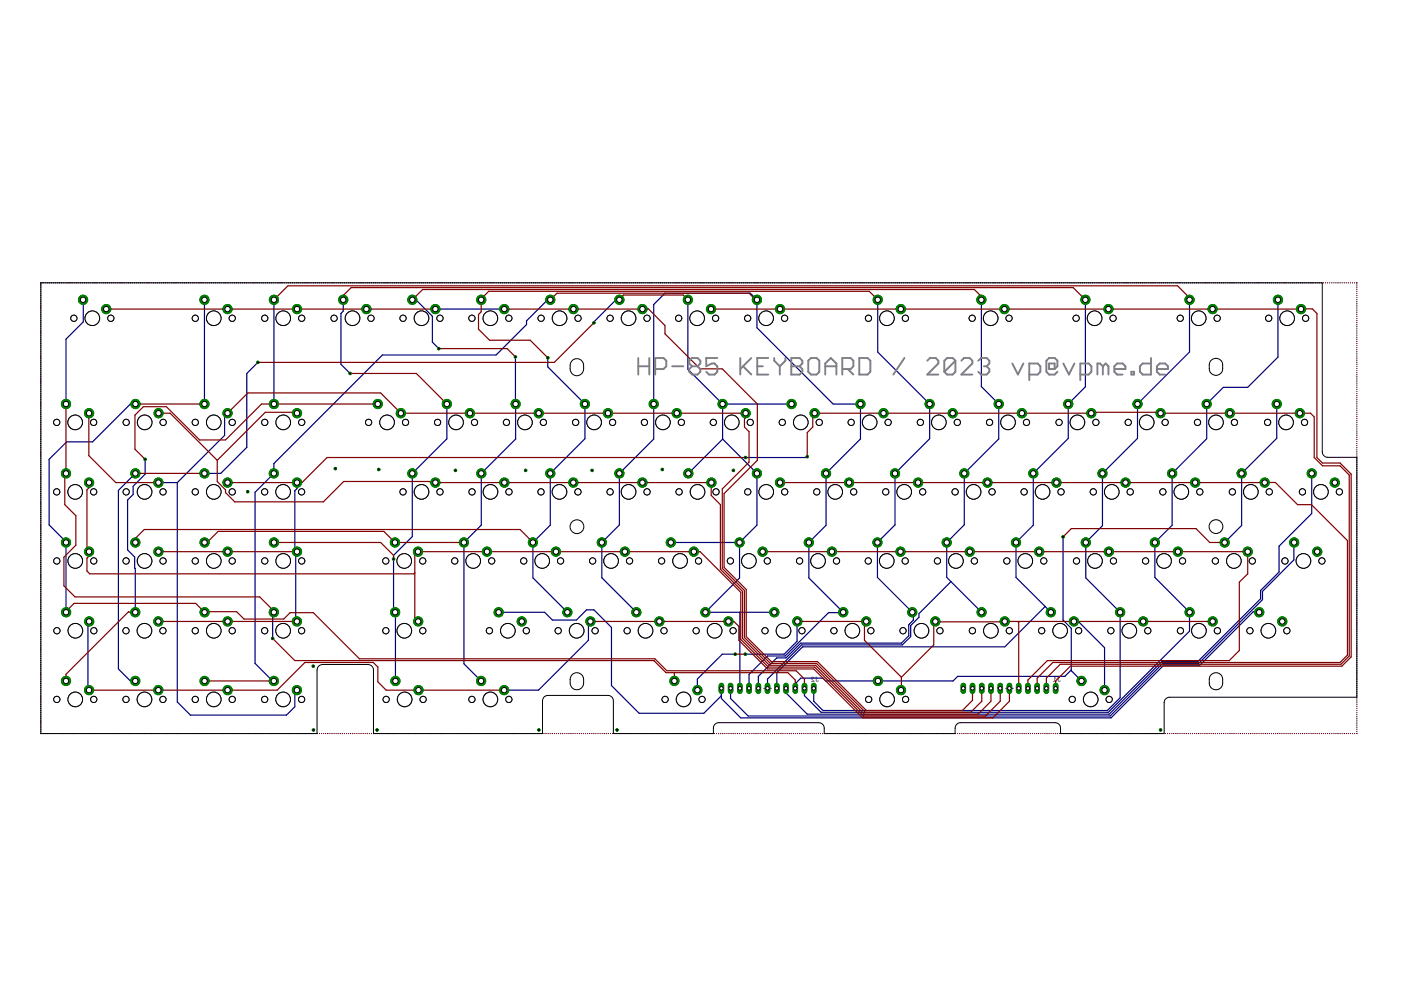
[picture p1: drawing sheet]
<svg xmlns="http://www.w3.org/2000/svg" width="297mm" height="210mm" viewBox="0 0 297 210" stroke-linecap="round" stroke-linejoin="round" font-family="sans-serif">
<g fill="none" stroke="#000" stroke-width=".21">
<path d="M18.8 67.5h1.6M19.6 66.7v1.6M44.5 67.5h1.6M45.3 66.7v1.6M59.3 67.5h1.5M60 66.7v1.6M74 67.5h1.5M74.7 66.7v1.6M88.6 67.5h1.5M89.4 66.7v1.6M103.2 67.5h1.6M104 66.7v1.6"/>
<path d="M117.9 67.5h1.5M118.6 66.7v1.6M132.5 67.5h1.5M133.3 66.7v1.6M147 67.5h1.6M147.8 66.7v1.6M161.6 67.5h1.6M162.4 66.7v1.6M187.3 67.5h1.5M188 66.7v1.6M209.3 67.5h1.5M210 66.7v1.6"/>
<path d="M231.3 67.5h1.6M232.1 66.7v1.6M253.4 67.5h1.5M254.1 66.7v1.6M272.1 67.5h1.6M272.9 66.7v1.6M15.2 89.6h1.5M15.9 88.8v1.5M29.9 89.6h1.6M30.7 88.8v1.5M44.5 89.6h1.6M45.3 88.8v1.5"/>
<path d="M59.3 89.6h1.5M60 88.8v1.5M81.3 89.6h1.5M82.1 88.8v1.5M95.9 89.6h1.6M96.7 88.8v1.5M110.5 89.6h1.6M111.3 88.8v1.5M125.2 89.6h1.5M126 88.8v1.5M139.8 89.6h1.5M140.5 88.8v1.5"/>
<path d="M154.4 89.6h1.5M155.2 88.8v1.5M169 89.6h1.6M169.8 88.8v1.5M183.6 89.6h1.6M184.4 88.8v1.5M198.3 89.6h1.5M199.1 88.8v1.5M212.9 89.6h1.6M213.7 88.8v1.5M227.6 89.6h1.6M228.4 88.8v1.5"/>
<path d="M242.3 89.6h1.6M243.1 88.8v1.5M257 89.6h1.6M257.8 88.8v1.5M271.9 89.6h1.6M272.7 88.8v1.5M15.2 104.3h1.5M15.2 118.9h1.5M15.9 103.5v1.6M16 118.2v1.5M29.9 104.3h1.5M29.9 118.9h1.5"/>
<path d="M30.6 103.5v1.6M30.6 118.2v1.5M44.5 104.3h1.6M44.5 118.9h1.6M45.3 103.5v1.6M45.3 118.2v1.5M59.2 104.3h1.6M59.3 118.9h1.5M60 103.5v1.6M60 118.2v1.5M84.9 118.9h1.6M85.7 118.2v1.5"/>
<path d="M88.6 104.3h1.5M89.4 103.5v1.6M99.5 118.9h1.6M100.3 118.2v1.5M103.2 104.3h1.6M104 103.5v1.6M114.2 118.9h1.5M115 118.2v1.5M117.8 104.3h1.6M118.6 103.5v1.6M128.8 118.9h1.5M129.6 118.2v1.5"/>
<path d="M132.5 104.3h1.5M133.3 103.5v1.6M143.4 118.9h1.6M144.2 118.2v1.5M147.1 104.3h1.6M147.9 103.5v1.6M158 118.9h1.6M158.8 118.2v1.5M161.7 104.3h1.5M162.5 103.5v1.6M172.7 118.9h1.5M173.4 118.2v1.5"/>
<path d="M176.3 104.3h1.6M177.1 103.5v1.6M187.2 118.9h1.6M188 118.2v1.5M190.9 104.3h1.6M191.7 103.5v1.6M201.9 118.9h1.6M202.7 118.2v1.5M205.6 104.3h1.6M206.4 103.5v1.6M216.6 118.9h1.6M217.4 118.2v1.5"/>
<path d="M220.3 104.3h1.5M221 103.5v1.6M231.4 118.9h1.5M232.2 118.2v1.5M234.9 104.3h1.6M235.7 103.5v1.6M246 118.9h1.6M246.8 118.2v1.5M249.7 104.3h1.5M250.5 103.5v1.6M260.8 118.9h1.6M261.6 118.2v1.5"/>
<path d="M264.4 104.3h1.6M265.2 103.5v1.6M275.6 118.9h1.5M276.4 118.2v1.5M279.3 104.3h1.5M280.1 103.5v1.6M15.2 133.7h1.6M16 132.9v1.6M29.8 133.7h1.6M30.6 132.9v1.6M44.5 133.7h1.6M45.3 132.9v1.6"/>
<path d="M59.2 133.7h1.6M60 132.9v1.6M84.9 133.7h1.6M85.7 132.9v1.6M106.9 133.7h1.6M107.7 132.9v1.6M121.5 133.7h1.5M122.3 132.9v1.6M136.1 133.7h1.5M136.9 132.9v1.6M150.7 133.7h1.6M151.5 132.9v1.6"/>
<path d="M165.3 133.7h1.6M166.1 132.9v1.6M179.9 133.7h1.6M180.7 132.9v1.6M194.6 133.7h1.6M195.4 132.9v1.6M209.3 133.7h1.6M210.1 132.9v1.6M224 133.7h1.6M224.8 132.9v1.6M238.7 133.7h1.5M239.4 132.9v1.6"/>
<path d="M253.4 133.7h1.6M254.2 132.9v1.6M268.1 133.7h1.6M268.9 132.9v1.6M15.2 148.3h1.5M16 147.5v1.6M29.8 148.3h1.6M30.6 147.5v1.6M44.5 148.3h1.6M45.3 147.5v1.6M59.2 148.3h1.6M60 147.5v1.6"/>
<path d="M85 148.3h1.6M85.8 147.5v1.6M103.2 148.3h1.6M104 147.5v1.6M144.1 148.3h1.6M144.9 147.5v1.6M161.9 145.9h1.6M162.7 145.2v1.5M187.3 148.3h1.6M188.1 147.5v1.6M213.2 145.9h1.6M214 145.2v1.5"/>
<path d="M230.5 148.3h1.5M231.2 147.5v1.6"/>
</g>
<path d="M172.6 143.7l-.1-.1-.5 .1 .6 .8h-.6M172.9 143.6h.3M173.1 143.6v.7l.1 .2 .3-.2M223.3 144.5h.6M223.9 143.9l-.3-.3v.9M224.2 143.6h.3M224.4 143.6v.7l.1 .2 .3-.2" fill="none" stroke="#808080" stroke-width=".21"/>
<g fill="#808080" stroke="#808080" stroke-width=".21">
<path d="M206 145.8h.4v.3h-.4z"/>
<path d="M208 145.8h.3v.3h-.3z"/>
<path d="M209.9 145.8h.4v.3h-.4z"/>
<path d="M211.9 145.8h.4v.3h-.4z"/>
<path d="M213.8 145.8h.4v.3h-.4z"/>
<path d="M215.8 145.8h.4v.3h-.4z"/>
<path d="M217.7 145.8h.4v.3h-.4z"/>
<path d="M219.7 145.8h.4v.3h-.4z"/>
<path d="M221.7 145.8h.3v.3h-.3z"/>
<path d="M223.6 145.8h.4v.3h-.4z"/>
<path d="M204 145.8h.4v.3h-.4z"/>
<path d="M154.7 145.8h.4v.3h-.4z"/>
<path d="M156.7 145.8h.4v.3h-.4z"/>
<path d="M158.6 145.8h.4v.3h-.4z"/>
<path d="M160.6 145.8h.4v.3h-.4z"/>
<path d="M162.5 145.8h.4v.3h-.4z"/>
<path d="M164.5 145.8h.4v.3h-.4z"/>
<path d="M166.5 145.8h.3v.3h-.3z"/>
<path d="M168.4 145.8h.4v.3h-.4z"/>
<path d="M170.4 145.8h.4v.3h-.4z"/>
<path d="M172.3 145.8h.4v.3h-.4z"/>
<path d="M152.8 145.8h.3v.3h-.3z"/>
</g>
<g fill="none" stroke="#000080" stroke-width=".21">
<path d="M8.7 60h.1M9.1 60h.1M9.5 60h.1M10 60h.1M10.4 60h.1M10.9 60h.1M11.3 60h.1M11.7 60h.1M12.2 60h.1M12.6 60h.1M13.1 60h.1M13.5 60h.1"/>
<path d="M13.9 60h.1M14.4 60h.1M14.8 60h.1M15.3 60h.1M15.7 60h.1M16.2 60h.1M16.6 60h.1M17 60h.1M17.5 60h.1M17.9 60h.1M18.4 60h.1M18.8 60h.1"/>
<path d="M19.2 60h.1M19.7 60h.1M20.1 60h.1M20.6 60h.1M21 60h.1M21.4 60h.1M21.9 60h.1M22.3 60h.1M22.8 60h.1M23.2 60h.1M23.6 60h.1M24.1 60h.1"/>
<path d="M24.5 60h.1M25 60h.1M25.4 60h.1M25.8 60h.1M26.3 60h.1M26.7 60h.1M27.2 60h.1M27.6 60h.1M28 60h.1M28.5 60h.1M28.9 60h.1M29.4 60h.1"/>
<path d="M29.8 60h.1M30.2 60h.1M30.7 60h.1M31.1 60h.1M31.6 60h.1M32 60h.1M32.4 60h.1M32.9 60h.1M33.3 60h.1M33.8 60h.1M34.2 60h.1M34.6 60h.1"/>
<path d="M35.1 60h.1M35.5 60h.1M36 60h.1M36.4 60h.1M36.9 60h.1M37.3 60h.1M37.7 60h.1M38.2 60h.1M38.6 60h.1M39.1 60h.1M39.5 60h.1M39.9 60h.1"/>
<path d="M40.4 60h.1M40.8 60h.1M41.3 60h.1M41.7 60h.1M42.1 60h.1M42.6 60h.1M43 60h.1M43.5 60h.1M43.9 60h.1M44.3 60h.1M44.8 60h.1M45.2 60h.1"/>
<path d="M45.7 60h.1M46.1 60h.1M46.6 60h.1M47 60h.1M47.4 60h.1M47.9 60h.1M48.3 60h.1M48.8 60h.1M49.2 60h.1M49.6 60h.1M50.1 60h.1M50.5 60h.1"/>
<path d="M51 60h.1M51.4 60h.1M51.8 60h.1M52.3 60h.1M52.7 60h.1M53.2 60h.1M53.6 60h.1M54.1 60h.1M54.5 60h.1M54.9 60h.1M55.4 60h.1M55.8 60h.1"/>
<path d="M56.3 60h.1M56.7 60h.1M57.1 60h.1M57.6 60h.1M58 60h.1M58.5 60h.1M58.9 60h.1M59.3 60h.1M59.8 60h.1M60.2 60h.1M60.7 60h.1M61.1 60h.1"/>
<path d="M61.6 60h.1M62 60h.1M62.4 60h.1M62.9 60h.1M63.3 60h.1M63.8 60h.1M64.2 60h.1M64.6 60h.1M65.1 60h.1M65.5 60h.1M66 60h.1M66.4 60h.1"/>
<path d="M66.8 60h.1M67.3 60h.1M67.7 60h.1M68.2 60h.1M68.6 60h.1M69 60h.1M69.5 60h.1M69.9 60h.1M70.4 60h.1M70.8 60h.1M71.2 60h.1M71.7 60h.1"/>
<path d="M72.1 60h.1M72.6 60h.1M73 60h.1M73.4 60h.1M73.9 60h.1M74.3 60h.1M74.8 60h.1M75.2 60h.1M75.6 60h.1M76.1 60h.1M76.5 60h.1M77 60h.1"/>
<path d="M77.4 60h.1M77.9 60h.1M78.3 60h.1M78.7 60h.1M79.2 60h.1M79.6 60h.1M80.1 60h.1M80.5 60h.1M80.9 60h.1M81.4 60h.1M81.8 60h.1M82.3 60h.1"/>
<path d="M82.7 60h.1M83.1 60h.1M83.6 60h.1M84 60h.1M84.5 60h.1M84.9 60h.1M85.3 60h.1M85.8 60h.1M86.2 60h.1M86.7 60h.1M87.1 60h.1M87.5 60h.1"/>
<path d="M88 60h.1M88.4 60h.1M88.9 60h.1M89.3 60h.1M89.7 60h.1M90.2 60h.1M90.6 60h.1M91.1 60h.1M91.5 60h.1M91.9 60h.1M92.4 60h.1M92.8 60h.1"/>
<path d="M93.3 60h.1M93.7 60h.1M94.1 60h.1M94.6 60h.1M95 60h.1M95.5 60h.1M95.9 60h.1M96.4 60h.1M96.8 60h.1M97.2 60h.1M97.7 60h.1M98.1 60h.1"/>
<path d="M98.6 60h.1M99 60h.1M99.4 60h.1M99.9 60h.1M100.3 60h.1M100.8 60h.1M101.2 60h.1M101.6 60h.1M102.1 60h.1M102.5 60h.1M103 60h.1M103.4 60h.1"/>
<path d="M103.8 60h.1M104.3 60h.1M104.7 60h.1M105.2 60h.1M105.6 60h.1M106 60h.1M106.5 60h.1M106.9 60h.1M107.4 60h.1M107.8 60h.1M108.3 60h.1M108.7 60h.1"/>
<path d="M109.1 60h.1M109.6 60h.1M110 60h.1M110.5 60h.1M110.9 60h.1M111.3 60h.1M111.8 60h.1M112.2 60h.1M112.7 60h.1M113.1 60h.1M113.5 60h.1M114 60h.1"/>
<path d="M114.4 60h.1M114.9 60h.1M115.3 60h.1M115.7 60h.1M116.2 60h.1M116.6 60h.1M117.1 60h.1M117.5 60h.1M118 60h.1M118.4 60h.1M118.8 60h.1M119.3 60h.1"/>
<path d="M119.7 60h.1M120.2 60h.1M120.6 60h.1M121 60h.1M121.5 60h.1M121.9 60h.1M122.4 60h.1M122.8 60h.1M123.2 60h.1M123.7 60h.1M124.1 60h.1M124.6 60h.1"/>
<path d="M125 60h.1M125.5 60h.1M125.9 60h.1M126.3 60h.1M126.8 60h.1M127.2 60h.1M127.7 60h.1M128.1 60h.1M128.5 60h.1M129 60h.1M129.4 60h.1M129.9 60h.1"/>
<path d="M130.3 60h.1M130.7 60h.1M131.2 60h.1M131.6 60h.1M132.1 60h.1M132.5 60h.1M132.9 60h.1M133.4 60h.1M133.8 60h.1M134.3 60h.1M134.7 60h.1M135.1 60h.1"/>
<path d="M135.6 60h.1M136 60h.1M136.5 60h.1M136.9 60h.1M137.4 60h.1M137.8 60h.1M138.2 60h.1M138.7 60h.1M139.1 60h.1M139.6 60h.1M140 60h.1M140.4 60h.1"/>
<path d="M140.9 60h.1M141.3 60h.1M141.8 60h.1M142.2 60h.1M142.6 60h.1M143.1 60h.1M143.5 60h.1M144 60h.1M144.4 60h.1M144.8 60h.1M145.3 60h.1M145.7 60h.1"/>
<path d="M146.2 60h.1M146.6 60h.1M147 60h.1M147.5 60h.1M147.9 60h.1M148.4 60h.1M148.8 60h.1M149.2 60h.1M149.7 60h.1M150.1 60h.1M150.6 60h.1M151 60h.1"/>
<path d="M151.4 60h.1M151.9 60h.1M152.3 60h.1M152.8 60h.1M153.2 60h.1M153.6 60h.1M154.1 60h.1M154.5 60h.1M155 60h.1M155.4 60h.1M155.9 60h.1M156.3 60h.1"/>
<path d="M156.7 60h.1M157.2 60h.1M157.6 60h.1M158.1 60h.1M158.5 60h.1M158.9 60h.1M159.4 60h.1M159.8 60h.1M160.3 60h.1M160.7 60h.1M161.1 60h.1M161.6 60h.1"/>
<path d="M162 60h.1M162.5 60h.1M162.9 60h.1M163.3 60h.1M163.8 60h.1M164.2 60h.1M164.7 60h.1M165.1 60h.1M165.5 60h.1M166 60h.1M166.4 60h.1M166.9 60h.1"/>
<path d="M167.3 60h.1M167.7 60h.1M168.2 60h.1M168.6 60h.1M169.1 60h.1M169.5 60h.1M169.9 60h.1M170.4 60h.1M170.8 60h.1M171.3 60h.1M171.7 60h.1M172.2 60h.1"/>
<path d="M172.6 60h.1M173 60h.1M173.5 60h.1M173.9 60h.1M174.4 60h.1M174.8 60h.1M175.2 60h.1M175.7 60h.1M176.1 60h.1M176.6 60h.1M177 60h.1M177.4 60h.1"/>
<path d="M177.9 60h.1M178.3 60h.1M178.8 60h.1M179.2 60h.1M179.6 60h.1M180.1 60h.1M180.5 60h.1M181 60h.1M181.4 60h.1M181.9 60h.1M182.3 60h.1M182.7 60h.1"/>
<path d="M183.2 60h.1M183.6 60h.1M184.1 60h.1M184.5 60h.1M184.9 60h.1M185.4 60h.1M185.8 60h.1M186.3 60h.1M186.7 60h.1M187.1 60h.1M187.6 60h.1M188 60h.1"/>
<path d="M188.5 60h.1M188.9 60h.1M189.4 60h.1M189.8 60h.1M190.2 60h.1M190.7 60h.1M191.1 60h.1M191.6 60h.1M192 60h.1M192.4 60h.1M192.9 60h.1M193.3 60h.1"/>
<path d="M193.8 60h.1M194.2 60h.1M194.6 60h.1M195.1 60h.1M195.5 60h.1M196 60h.1M196.4 60h.1M196.8 60h.1M197.3 60h.1M197.7 60h.1M198.2 60h.1M198.6 60h.1"/>
<path d="M199.1 60h.1M199.5 60h.1M199.9 60h.1M200.4 60h.1M200.8 60h.1M201.3 60h.1M201.7 60h.1M202.1 60h.1M202.6 60h.1M203 60h.1M203.5 60h.1M203.9 60h.1"/>
<path d="M204.3 60h.1M204.8 60h.1M205.2 60h.1M205.7 60h.1M206.1 60h.1M206.5 60h.1M207 60h.1M207.4 60h.1M207.9 60h.1M208.3 60h.1M208.7 60h.1M209.2 60h.1"/>
<path d="M209.6 60h.1M210.1 60h.1M210.5 60h.1M210.9 60h.1M211.4 60h.1M211.8 60h.1M212.3 60h.1M212.7 60h.1M213.1 60h.1M213.6 60h.1M214 60h.1M214.5 60h.1"/>
<path d="M214.9 60h.1M215.3 60h.1M215.8 60h.1M216.2 60h.1M216.7 60h.1M217.1 60h.1M217.6 60h.1M218 60h.1M218.4 60h.1M218.9 60h.1M219.3 60h.1M219.8 60h.1"/>
<path d="M220.2 60h.1M220.6 60h.1M221.1 60h.1M221.5 60h.1M222 60h.1M222.4 60h.1M222.8 60h.1M223.3 60h.1M223.7 60h.1M224.2 60h.1M224.6 60h.1M225 60h.1"/>
<path d="M225.5 60h.1M225.9 60h.1M226.4 60h.1M226.8 60h.1M227.2 60h.1M227.7 60h.1M228.1 60h.1M228.6 60h.1M229 60h.1M229.4 60h.1M229.9 60h.1M230.3 60h.1"/>
<path d="M230.8 60h.1M231.2 60h.1M231.6 60h.1M232.1 60h.1M232.5 60h.1M233 60h.1M233.4 60h.1M233.8 60h.1M234.3 60h.1M234.7 60h.1M235.2 60h.1M235.6 60h.1"/>
<path d="M236.1 60h.1M236.5 60h.1M236.9 60h.1M237.4 60h.1M237.8 60h.1M238.3 60h.1M238.7 60h.1M239.1 60h.1M239.6 60h.1M240 60h.1M240.5 60h.1M240.9 60h.1"/>
<path d="M241.3 60h.1M241.8 60h.1M242.2 60h.1M242.7 60h.1M243.1 60h.1M243.6 60h.1M244 60h.1M244.4 60h.1M244.9 60h.1M245.3 60h.1M245.8 60h.1M246.2 60h.1"/>
<path d="M246.6 60h.1M247.1 60h.1M247.5 60h.1M248 60h.1M248.4 60h.1M248.8 60h.1M249.3 60h.1M249.7 60h.1M250.2 60h.1M250.6 60h.1M251 60h.1M251.5 60h.1"/>
<path d="M251.9 60h.1M252.4 60h.1M252.8 60h.1M253.3 60h.1M253.7 60h.1M254.1 60h.1M254.6 60h.1M255 60h.1M255.5 60h.1M255.9 60h.1M256.3 60h.1M256.8 60h.1"/>
<path d="M257.2 60h.1M257.7 60h.1M258.1 60h.1M258.5 60h.1M259 60h.1M259.4 60h.1M259.9 60h.1M260.3 60h.1M260.8 60h.1M261.2 60h.1M261.6 60h.1M262.1 60h.1"/>
<path d="M262.5 60h.1M263 60h.1M263.4 60h.1M263.8 60h.1M264.3 60h.1M264.7 60h.1M265.2 60h.1M265.6 60h.1M266 60h.1M266.5 60h.1M266.9 60h.1M267.4 60h.1"/>
<path d="M267.8 60h.1M268.2 60h.1M268.7 60h.1M269.1 60h.1M269.6 60h.1M270 60h.1M270.4 60h.1M270.9 60h.1M271.3 60h.1M271.8 60h.1M272.2 60h.1M272.6 60h.1"/>
<path d="M273.1 60h.1M273.5 60h.1M274 60h.1M274.4 60h.1M274.8 60h.1M275.3 60h.1M275.7 60h.1M276.2 60h.1M276.6 60h.1M277.1 60h.1M277.5 60h.1M277.9 60h.1"/>
<path d="M278.4 60h.1M278.8 60h.1M279.3 60h.1M279.7 60h.1M280.1 60h.1M280.6 60h.1M281 60h.1M281.5 60h.1M281.9 60h.1M282.3 60h.1M282.8 60h.1M283.2 60h.1"/>
<path d="M283.7 60h.1M284.1 60h.1M284.5 60h.1M285 60h.1M285.4 60h.1M285.9 60h.1M286.3 60h.1M286.7 60h.1M287.2 60h.1M287.6 60h.1M287.7 60h.1M8.7 60.4v.1"/>
<path d="M8.7 60.9h.1M8.7 61.3h.1M8.7 61.7v.1M8.7 62.2h.1M8.7 62.6v.1M8.7 63.1h.1M8.7 63.5v.1M8.7 63.9v.1M8.7 64.4v.1M8.7 64.8v.1M8.7 65.3h.1M8.7 65.7v.1"/>
<path d="M8.7 66.2h.1M8.7 66.6v.1M8.7 67.1h.1M8.7 67.5h.1M8.7 67.9v.1M8.7 68.4h.1M8.7 68.8v.1M8.7 69.3h.1M8.7 69.7h.1M8.7 70.1v.1M8.7 70.6h.1M8.7 71v.1"/>
<path d="M8.7 71.5h.1M8.7 71.9v.1M8.7 72.3v.1M8.7 72.8v.1M8.7 73.2v.1M8.7 73.7h.1M8.7 74.1v.1M8.7 74.6h.1M8.7 75v.1M8.7 75.5h.1M8.7 75.9h.1M8.7 76.3v.1"/>
<path d="M8.7 76.8h.1M8.7 77.2v.1M8.7 77.7h.1M8.7 78.1h.1M8.7 78.5v.1M8.7 79h.1M8.7 79.4v.1M8.7 79.9h.1M287.7 60.4v.1M287.7 60.9h.1M287.7 61.3h.1M287.7 61.7v.1"/>
<path d="M287.7 62.2h.1M287.7 62.6v.1M287.7 63.1h.1M287.7 63.5v.1M287.7 63.9v.1M287.7 64.4v.1M287.7 64.8v.1M287.7 65.3h.1M287.7 65.7v.1M287.7 66.2h.1M287.7 66.6v.1M287.7 67.1h.1"/>
<path d="M287.7 67.5h.1M287.7 67.9v.1M287.7 68.4h.1M287.7 68.8v.1M287.7 69.3h.1M287.7 69.7h.1M287.7 70.1v.1M287.7 70.6h.1M287.7 71v.1M287.7 71.5h.1M287.7 71.9v.1M287.7 72.3v.1"/>
<path d="M287.7 72.8v.1M287.7 73.2v.1M287.7 73.7h.1M287.7 74.1v.1M287.7 74.6h.1M287.7 75v.1M287.7 75.5h.1M287.7 75.9h.1M287.7 76.3v.1M287.7 76.8h.1M287.7 77.2v.1M287.7 77.7h.1"/>
<path d="M287.7 78.1h.1M287.7 78.5v.1M287.7 79h.1M287.7 79.4v.1M287.7 79.9h.1M8.7 80.3v.1M8.7 80.8h.1M8.7 81.2v.1M8.7 81.6v.1M8.7 82.1h.1M8.7 82.5v.1M8.7 83h.1"/>
<path d="M8.7 83.4v.1M8.7 83.8v.1M8.7 84.3h.1M8.7 84.7v.1M8.7 85.2h.1M8.7 85.6v.1M8.7 86.1h.1M8.7 86.5v.1M8.7 87h.1M8.7 87.4h.1M8.7 87.8v.1M8.7 88.3h.1"/>
<path d="M8.7 88.7v.1M8.7 89.2h.1M8.7 89.6h.1M8.7 90v.1M8.7 90.5h.1M8.7 90.9v.1M8.7 91.4h.1M8.7 91.8v.1M8.7 92.2v.1M8.7 92.7v.1M8.7 93.1v.1M8.7 93.6h.1"/>
<path d="M8.7 94v.1M8.7 94.5h.1M8.7 94.9v.1M8.7 95.4h.1M8.7 95.8h.1M8.7 96.2v.1M8.7 96.7h.1M8.7 97.1v.1M8.7 97.6h.1M8.7 98h.1M8.7 98.4v.1M8.7 98.9h.1"/>
<path d="M8.7 99.3v.1M8.7 99.8h.1M287.7 80.3v.1M287.7 80.8h.1M287.7 81.2v.1M287.7 81.6v.1M287.7 82.1h.1M287.7 82.5v.1M287.7 83h.1M287.7 83.4v.1M287.7 83.8v.1M287.7 84.3h.1"/>
<path d="M287.7 84.7v.1M287.7 85.2h.1M287.7 85.6v.1M287.7 86.1h.1M287.7 86.5v.1M287.7 87h.1M287.7 87.4h.1M287.7 87.8v.1M287.7 88.3h.1M287.7 88.7v.1M287.7 89.2h.1M287.7 89.6h.1"/>
<path d="M287.7 90v.1M287.7 90.5h.1M287.7 90.9v.1M287.7 91.4h.1M287.7 91.8v.1M287.7 92.2v.1M287.7 92.7v.1M287.7 93.1v.1M287.7 93.6h.1M287.7 94v.1M287.7 94.5h.1M287.7 94.9v.1"/>
<path d="M287.7 95.4h.1M287.7 95.8h.1M287.7 96.2v.1M287.7 96.7h.1M287.7 97.1v.1M287.7 97.6h.1M287.7 98h.1M287.7 98.4v.1M287.7 98.9h.1M287.7 99.3v.1M287.7 99.8h.1M8.7 100.2v.1"/>
<path d="M8.7 100.6v.1M8.7 101.1v.1M8.7 101.5v.1M8.7 102h.1M8.7 102.4v.1M8.7 102.9h.1M8.7 103.3v.1M8.7 103.7v.1M8.7 104.2h.1M8.7 104.6v.1M8.7 105.1h.1M8.7 105.5v.1"/>
<path d="M8.7 106h.1M8.7 106.4h.1M8.7 106.8v.1M8.7 107.3h.1M8.7 107.7v.1M8.7 108.2h.1M8.7 108.6v.1M8.7 109.1h.1M8.7 109.5h.1M8.7 109.9v.1M8.7 110.4h.1M8.7 110.8v.1"/>
<path d="M8.7 111.3h.1M8.7 111.7v.1M8.7 112.1v.1M8.7 112.6h.1M8.7 113v.1M8.7 113.5h.1M8.7 113.9v.1M8.7 114.4h.1M8.7 114.8v.1M8.7 115.3h.1M8.7 115.7h.1M8.7 116.1v.1"/>
<path d="M8.7 116.6h.1M8.7 117v.1M8.7 117.5h.1M8.7 117.9h.1M8.7 118.3v.1M8.7 118.8h.1M8.7 119.2v.1M8.7 119.7h.1M287.7 100.2v.1M287.7 100.6v.1M287.7 101.1v.1M287.7 101.5v.1"/>
<path d="M287.7 102h.1M287.7 102.4v.1M287.7 102.9h.1M287.7 103.3v.1M287.7 103.7v.1M287.7 104.2h.1M287.7 104.6v.1M287.7 105.1h.1M287.7 105.5v.1M287.7 106h.1M287.7 106.4h.1M287.7 106.8v.1"/>
<path d="M287.7 107.3h.1M287.7 107.7v.1M287.7 108.2h.1M287.7 108.6v.1M287.7 109.1h.1M287.7 109.5h.1M287.7 109.9v.1M287.7 110.4h.1M287.7 110.8v.1M287.7 111.3h.1M287.7 111.7v.1M287.7 112.1v.1"/>
<path d="M287.7 112.6h.1M287.7 113v.1M287.7 113.5h.1M287.7 113.9v.1M287.7 114.4h.1M287.7 114.8v.1M287.7 115.3h.1M287.7 115.7h.1M287.7 116.1v.1M287.7 116.6h.1M287.7 117v.1M287.7 117.5h.1"/>
<path d="M287.7 117.9h.1M287.7 118.3v.1M287.7 118.8h.1M287.7 119.2v.1M287.7 119.7h.1M8.7 120.1v.1M8.7 120.5v.1M8.7 121v.1M8.7 121.4v.1M8.7 121.9h.1M8.7 122.3v.1M8.7 122.8h.1"/>
<path d="M8.7 123.2v.1M8.7 123.7h.1M8.7 124.1h.1M8.7 124.5v.1M8.7 125h.1M8.7 125.4v.1M8.7 125.9h.1M8.7 126.3h.1M8.7 126.7v.1M8.7 127.2h.1M8.7 127.6v.1M8.7 128.1h.1"/>
<path d="M8.7 128.5v.1M8.7 128.9v.1M8.7 129.4h.1M8.7 129.8v.1M8.7 130.3h.1M8.7 130.7v.1M8.7 131.2h.1M8.7 131.6v.1M8.7 132v.1M8.7 132.5h.1M8.7 132.9v.1M8.7 133.4h.1"/>
<path d="M8.7 133.8v.1M8.7 134.3h.1M8.7 134.7h.1M8.7 135.1v.1M8.7 135.6h.1M8.7 136v.1M8.7 136.5h.1M8.7 136.9v.1M8.7 137.4h.1M8.7 137.8h.1M8.7 138.2v.1M8.7 138.7h.1"/>
<path d="M8.7 139.1v.1M8.7 139.6h.1M8.7 140v.1M287.7 120.1v.1M287.7 120.5v.1M287.7 121v.1M287.7 121.4v.1M287.7 121.9h.1M287.7 122.3v.1M287.7 122.8h.1M287.7 123.2v.1M287.7 123.7h.1"/>
<path d="M287.7 124.1h.1M287.7 124.5v.1M287.7 125h.1M287.7 125.4v.1M287.7 125.9h.1M287.7 126.3h.1M287.7 126.7v.1M287.7 127.2h.1M287.7 127.6v.1M287.7 128.1h.1M287.7 128.5v.1M287.7 128.9v.1"/>
<path d="M287.7 129.4h.1M287.7 129.8v.1M287.7 130.3h.1M287.7 130.7v.1M287.7 131.2h.1M287.7 131.6v.1M287.7 132v.1M287.7 132.5h.1M287.7 132.9v.1M287.7 133.4h.1M287.7 133.8v.1M287.7 134.3h.1"/>
<path d="M287.7 134.7h.1M287.7 135.1v.1M287.7 135.6h.1M287.7 136v.1M287.7 136.5h.1M287.7 136.9v.1M287.7 137.4h.1M287.7 137.8h.1M287.7 138.2v.1M287.7 138.7h.1M287.7 139.1v.1M287.7 139.6h.1"/>
<path d="M287.7 140v.1M8.7 155.5h.1M8.7 140.4v.1M8.7 140.9h.1M8.7 141.3v.1M8.7 141.8h.1M8.7 142.2v.1M8.7 142.7h.1M8.7 143.1v.1M8.7 143.6h.1M8.7 144h.1M8.7 144.4v.1"/>
<path d="M8.7 144.9h.1M8.7 145.3v.1M8.7 145.8h.1M8.7 146.2h.1M8.7 146.6v.1M8.7 147.1h.1M8.7 147.5v.1M8.7 148h.1M8.7 148.4v.1M8.7 148.8v.1M8.7 149.3v.1M8.7 149.7v.1"/>
<path d="M8.7 150.2h.1M8.7 150.6v.1M8.7 151.1h.1M8.7 151.5v.1M8.7 151.9v.1M8.7 152.4h.1M8.7 152.8v.1M8.7 153.3h.1M8.7 153.7v.1M8.7 154.2h.1M8.7 154.6h.1M8.7 155v.1"/>
<path d="M9.1 155.5h.1M9.5 155.5h.1M10 155.5h.1M10.4 155.5h.1M10.9 155.5h.1M11.3 155.5h.1M11.7 155.5h.1M12.2 155.5h.1M12.6 155.5h.1M13.1 155.5h.1M13.5 155.5h.1M13.9 155.5h.1"/>
<path d="M14.4 155.5h.1M14.8 155.5h.1M15.3 155.5h.1M15.7 155.5h.1M16.2 155.5h.1M16.6 155.5h.1M17 155.5h.1M17.5 155.5h.1M17.9 155.5h.1M18.4 155.5h.1M18.8 155.5h.1M19.2 155.5h.1"/>
<path d="M19.7 155.5h.1M20.1 155.5h.1M20.6 155.5h.1M21 155.5h.1M21.4 155.5h.1M21.9 155.5h.1M22.3 155.5h.1M22.8 155.5h.1M23.2 155.5h.1M23.6 155.5h.1M24.1 155.5h.1M24.5 155.5h.1"/>
<path d="M25 155.5h.1M25.4 155.5h.1M25.8 155.5h.1M26.3 155.5h.1M26.7 155.5h.1M27.2 155.5h.1M27.6 155.5h.1M28 155.5h.1M28.5 155.5h.1M28.9 155.5h.1M29.4 155.5h.1M29.8 155.5h.1"/>
<path d="M30.2 155.5h.1M30.7 155.5h.1M31.1 155.5h.1M31.6 155.5h.1M32 155.5h.1M32.4 155.5h.1M32.9 155.5h.1M33.3 155.5h.1M33.8 155.5h.1M34.2 155.5h.1M34.6 155.5h.1M35.1 155.5h.1"/>
<path d="M35.5 155.5h.1M36 155.5h.1M36.4 155.5h.1M36.9 155.5h.1M37.3 155.5h.1M37.7 155.5h.1M38.2 155.5h.1M38.6 155.5h.1M39.1 155.5h.1M39.5 155.5h.1M39.9 155.5h.1M40.4 155.5h.1"/>
<path d="M40.8 155.5h.1M41.3 155.5h.1M41.7 155.5h.1M42.1 155.5h.1M42.6 155.5h.1M43 155.5h.1M43.5 155.5h.1M43.9 155.5h.1M44.3 155.5h.1M44.8 155.5h.1M45.2 155.5h.1M45.7 155.5h.1"/>
<path d="M46.1 155.5h.1M46.6 155.5h.1M47 155.5h.1M47.4 155.5h.1M47.9 155.5h.1M48.3 155.5h.1M48.8 155.5h.1M49.2 155.5h.1M49.6 155.5h.1M50.1 155.5h.1M50.5 155.5h.1M51 155.5h.1"/>
<path d="M51.4 155.5h.1M51.8 155.5h.1M52.3 155.5h.1M52.7 155.5h.1M53.2 155.5h.1M53.6 155.5h.1M54.1 155.5h.1M54.5 155.5h.1M54.9 155.5h.1M55.4 155.5h.1M55.8 155.5h.1M56.3 155.5h.1"/>
<path d="M56.7 155.5h.1M57.1 155.5h.1M57.6 155.5h.1M58 155.5h.1M58.5 155.5h.1M58.9 155.5h.1M59.3 155.5h.1M59.8 155.5h.1M60.2 155.5h.1M60.7 155.5h.1M61.1 155.5h.1M61.6 155.5h.1"/>
<path d="M62 155.5h.1M62.4 155.5h.1M62.9 155.5h.1M63.3 155.5h.1M63.8 155.5h.1M64.2 155.5h.1M64.6 155.5h.1M65.1 155.5h.1M65.5 155.5h.1M66 155.5h.1M66.4 155.5h.1M66.8 155.5h.1"/>
<path d="M67.3 155.5h.1M67.7 155.5h.1M68.2 155.5h.1M68.6 155.5h.1M69 155.5h.1M69.5 155.5h.1M69.9 155.5h.1M70.4 155.5h.1M70.8 155.5h.1M71.2 155.5h.1M71.7 155.5h.1M72.1 155.5h.1"/>
<path d="M72.6 155.5h.1M73 155.5h.1M73.4 155.5h.1M73.9 155.5h.1M74.3 155.5h.1M74.8 155.5h.1M75.2 155.5h.1M75.6 155.5h.1M76.1 155.5h.1M76.5 155.5h.1M77 155.5h.1M77.4 155.5h.1"/>
<path d="M77.9 155.5h.1M78.3 155.5h.1M78.7 155.5h.1M79.2 155.5h.1M79.6 155.5h.1M80.1 155.5h.1M80.5 155.5h.1M80.9 155.5h.1M81.4 155.5h.1M81.8 155.5h.1M82.3 155.5h.1M82.7 155.5h.1"/>
<path d="M83.1 155.5h.1M83.6 155.5h.1M84 155.5h.1M84.5 155.5h.1M84.9 155.5h.1M85.3 155.5h.1M85.8 155.5h.1M86.2 155.5h.1M86.7 155.5h.1M87.1 155.5h.1M87.5 155.5h.1M88 155.5h.1"/>
<path d="M88.4 155.5h.1M88.9 155.5h.1M89.3 155.5h.1M89.7 155.5h.1M90.2 155.5h.1M90.6 155.5h.1M91.1 155.5h.1M91.5 155.5h.1M91.9 155.5h.1M92.4 155.5h.1M92.8 155.5h.1M93.3 155.5h.1"/>
<path d="M93.7 155.5h.1M94.1 155.5h.1M94.6 155.5h.1M95 155.5h.1M95.5 155.5h.1M95.9 155.5h.1M96.4 155.5h.1M96.8 155.5h.1M97.2 155.5h.1M97.7 155.5h.1M98.1 155.5h.1M98.6 155.5h.1"/>
<path d="M99 155.5h.1M99.4 155.5h.1M99.9 155.5h.1M100.3 155.5h.1M100.8 155.5h.1M101.2 155.5h.1M101.6 155.5h.1M102.1 155.5h.1M102.5 155.5h.1M103 155.5h.1M103.4 155.5h.1M103.8 155.5h.1"/>
<path d="M104.3 155.5h.1M104.7 155.5h.1M105.2 155.5h.1M105.6 155.5h.1M106 155.5h.1M106.5 155.5h.1M106.9 155.5h.1M107.4 155.5h.1M107.8 155.5h.1M108.3 155.5h.1M108.7 155.5h.1M109.1 155.5h.1"/>
<path d="M109.6 155.5h.1M110 155.5h.1M110.5 155.5h.1M110.9 155.5h.1M111.3 155.5h.1M111.8 155.5h.1M112.2 155.5h.1M112.7 155.5h.1M113.1 155.5h.1M113.5 155.5h.1M114 155.5h.1M114.4 155.5h.1"/>
<path d="M114.9 155.5h.1M115.3 155.5h.1M115.7 155.5h.1M116.2 155.5h.1M116.6 155.5h.1M117.1 155.5h.1M117.5 155.5h.1M118 155.5h.1M118.4 155.5h.1M118.8 155.5h.1M119.3 155.5h.1M119.7 155.5h.1"/>
<path d="M120.2 155.5h.1M120.6 155.5h.1M121 155.5h.1M121.5 155.5h.1M121.9 155.5h.1M122.4 155.5h.1M122.8 155.5h.1M123.2 155.5h.1M123.7 155.5h.1M124.1 155.5h.1M124.6 155.5h.1M125 155.5h.1"/>
<path d="M125.5 155.5h.1M125.9 155.5h.1M126.3 155.5h.1M126.8 155.5h.1M127.2 155.5h.1M127.7 155.5h.1M128.1 155.5h.1M128.5 155.5h.1M129 155.5h.1M129.4 155.5h.1M129.9 155.5h.1M130.3 155.5h.1"/>
<path d="M130.7 155.5h.1M131.2 155.5h.1M131.6 155.5h.1M132.1 155.5h.1M132.5 155.5h.1M132.9 155.5h.1M133.4 155.5h.1M133.8 155.5h.1M134.3 155.5h.1M134.7 155.5h.1M135.1 155.5h.1M135.6 155.5h.1"/>
<path d="M136 155.5h.1M136.5 155.5h.1M136.9 155.5h.1M137.4 155.5h.1M137.8 155.5h.1M138.2 155.5h.1M138.7 155.5h.1M139.1 155.5h.1M139.6 155.5h.1M140 155.5h.1M140.4 155.5h.1M140.9 155.5h.1"/>
<path d="M141.3 155.5h.1M141.8 155.5h.1M142.2 155.5h.1M142.6 155.5h.1M143.1 155.5h.1M143.5 155.5h.1M144 155.5h.1M144.4 155.5h.1M144.8 155.5h.1M145.3 155.5h.1M145.7 155.5h.1M146.2 155.5h.1"/>
<path d="M146.6 155.5h.1M147 155.5h.1M147.5 155.5h.1M147.9 155.5h.1M148.4 155.5h.1M148.8 155.5h.1M149.2 155.5h.1M149.7 155.5h.1M150.1 155.5h.1M150.6 155.5h.1M151 155.5h.1M151.4 155.5h.1"/>
<path d="M151.9 155.5h.1M152.3 155.5h.1M152.8 155.5h.1M153.2 155.5h.1M153.6 155.5h.1M154.1 155.5h.1M154.5 155.5h.1M155 155.5h.1M155.4 155.5h.1M155.9 155.5h.1M156.3 155.5h.1M156.7 155.5h.1"/>
<path d="M157.2 155.5h.1M157.6 155.5h.1M158.1 155.5h.1M158.5 155.5h.1M158.9 155.5h.1M159.4 155.5h.1M159.8 155.5h.1M160.3 155.5h.1M160.7 155.5h.1M161.1 155.5h.1M161.6 155.5h.1M162 155.5h.1"/>
<path d="M162.5 155.5h.1M162.9 155.5h.1M163.3 155.5h.1M163.8 155.5h.1M164.2 155.5h.1M164.7 155.5h.1M165.1 155.5h.1M165.5 155.5h.1M166 155.5h.1M166.4 155.5h.1M166.9 155.5h.1M167.3 155.5h.1"/>
<path d="M167.7 155.5h.1M168.2 155.5h.1M168.6 155.5h.1M169.1 155.5h.1M169.5 155.5h.1M169.9 155.5h.1M170.4 155.5h.1M170.8 155.5h.1M171.3 155.5h.1M171.7 155.5h.1M172.2 155.5h.1M172.6 155.5h.1"/>
<path d="M173 155.5h.1M173.5 155.5h.1M173.9 155.5h.1M174.4 155.5h.1M174.8 155.5h.1M175.2 155.5h.1M175.7 155.5h.1M176.1 155.5h.1M176.6 155.5h.1M177 155.5h.1M177.4 155.5h.1M177.9 155.5h.1"/>
<path d="M178.3 155.5h.1M178.8 155.5h.1M179.2 155.5h.1M179.6 155.5h.1M180.1 155.5h.1M180.5 155.5h.1M181 155.5h.1M181.4 155.5h.1M181.9 155.5h.1M182.3 155.5h.1M182.7 155.5h.1M183.2 155.5h.1"/>
<path d="M183.6 155.5h.1M184.1 155.5h.1M184.5 155.5h.1M184.9 155.5h.1M185.4 155.5h.1M185.8 155.5h.1M186.3 155.5h.1M186.7 155.5h.1M187.1 155.5h.1M187.6 155.5h.1M188 155.5h.1M188.5 155.5h.1"/>
<path d="M188.9 155.5h.1M189.4 155.5h.1M189.8 155.5h.1M190.2 155.5h.1M190.7 155.5h.1M191.1 155.5h.1M191.6 155.5h.1M192 155.5h.1M192.4 155.5h.1M192.9 155.5h.1M193.3 155.5h.1M193.8 155.5h.1"/>
<path d="M194.2 155.5h.1M194.6 155.5h.1M195.1 155.5h.1M195.5 155.5h.1M196 155.5h.1M196.4 155.5h.1M196.8 155.5h.1M197.3 155.5h.1M197.7 155.5h.1M198.2 155.5h.1M198.6 155.5h.1M199.1 155.5h.1"/>
<path d="M199.5 155.5h.1M199.9 155.5h.1M200.4 155.5h.1M200.8 155.5h.1M201.3 155.5h.1M201.7 155.5h.1M202.1 155.5h.1M202.6 155.5h.1M203 155.5h.1M203.5 155.5h.1M203.9 155.5h.1M204.3 155.5h.1"/>
<path d="M204.8 155.5h.1M205.2 155.5h.1M205.7 155.5h.1M206.1 155.5h.1M206.5 155.5h.1M207 155.5h.1M207.4 155.5h.1M207.9 155.5h.1M208.3 155.5h.1M208.7 155.5h.1M209.2 155.5h.1M209.6 155.5h.1"/>
<path d="M210.1 155.5h.1M210.5 155.5h.1M210.9 155.5h.1M211.4 155.5h.1M211.8 155.5h.1M212.3 155.5h.1M212.7 155.5h.1M213.1 155.5h.1M213.6 155.5h.1M214 155.5h.1M214.5 155.5h.1M214.9 155.5h.1"/>
<path d="M215.3 155.5h.1M215.8 155.5h.1M216.2 155.5h.1M216.7 155.5h.1M217.1 155.5h.1M217.6 155.5h.1M218 155.5h.1M218.4 155.5h.1M218.9 155.5h.1M219.3 155.5h.1M219.8 155.5h.1M220.2 155.5h.1"/>
<path d="M220.6 155.5h.1M221.1 155.5h.1M221.5 155.5h.1M222 155.5h.1M222.4 155.5h.1M222.8 155.5h.1M223.3 155.5h.1M223.7 155.5h.1M224.2 155.5h.1M224.6 155.5h.1M225 155.5h.1M225.5 155.5h.1"/>
<path d="M225.9 155.5h.1M226.4 155.5h.1M226.8 155.5h.1M227.2 155.5h.1M227.7 155.5h.1M228.1 155.5h.1M228.6 155.5h.1M229 155.5h.1M229.4 155.5h.1M229.9 155.5h.1M230.3 155.5h.1M230.8 155.5h.1"/>
<path d="M231.2 155.5h.1M231.6 155.5h.1M232.1 155.5h.1M232.5 155.5h.1M233 155.5h.1M233.4 155.5h.1M233.8 155.5h.1M234.3 155.5h.1M234.7 155.5h.1M235.2 155.5h.1M235.6 155.5h.1M236.1 155.5h.1"/>
<path d="M236.5 155.5h.1M236.9 155.5h.1M237.4 155.5h.1M237.8 155.5h.1M238.3 155.5h.1M238.7 155.5h.1M239.1 155.5h.1M239.6 155.5h.1M240 155.5h.1M240.5 155.5h.1M240.9 155.5h.1M241.3 155.5h.1"/>
<path d="M241.8 155.5h.1M242.2 155.5h.1M242.7 155.5h.1M243.1 155.5h.1M243.6 155.5h.1M244 155.5h.1M244.4 155.5h.1M244.9 155.5h.1M245.3 155.5h.1M245.8 155.5h.1M246.2 155.5h.1M246.6 155.5h.1"/>
<path d="M247.1 155.5h.1M247.5 155.5h.1M248 155.5h.1M248.4 155.5h.1M248.8 155.5h.1M249.3 155.5h.1M249.7 155.5h.1M250.2 155.5h.1M250.6 155.5h.1M251 155.5h.1M251.5 155.5h.1M251.9 155.5h.1"/>
<path d="M252.4 155.5h.1M252.8 155.5h.1M253.3 155.5h.1M253.7 155.5h.1M254.1 155.5h.1M254.6 155.5h.1M255 155.5h.1M255.5 155.5h.1M255.9 155.5h.1M256.3 155.5h.1M256.8 155.5h.1M257.2 155.5h.1"/>
<path d="M257.7 155.5h.1M258.1 155.5h.1M258.5 155.5h.1M259 155.5h.1M259.4 155.5h.1M259.9 155.5h.1M260.3 155.5h.1M260.8 155.5h.1M261.2 155.5h.1M261.6 155.5h.1M262.1 155.5h.1M262.5 155.5h.1"/>
<path d="M263 155.5h.1M263.4 155.5h.1M263.8 155.5h.1M264.3 155.5h.1M264.7 155.5h.1M265.2 155.5h.1M265.6 155.5h.1M266 155.5h.1M266.5 155.5h.1M266.9 155.5h.1M267.4 155.5h.1M267.8 155.5h.1"/>
<path d="M268.2 155.5h.1M268.7 155.5h.1M269.1 155.5h.1M269.6 155.5h.1M270 155.5h.1M270.4 155.5h.1M270.9 155.5h.1M271.3 155.5h.1M271.8 155.5h.1M272.2 155.5h.1M272.6 155.5h.1M273.1 155.5h.1"/>
<path d="M273.5 155.5h.1M274 155.5h.1M274.4 155.5h.1M274.8 155.5h.1M275.3 155.5h.1M275.7 155.5h.1M276.2 155.5h.1M276.6 155.5h.1M277.1 155.5h.1M277.5 155.5h.1M277.9 155.5h.1M278.4 155.5h.1"/>
<path d="M278.8 155.5h.1M279.3 155.5h.1M279.7 155.5h.1M280.1 155.5h.1M280.6 155.5h.1M281 155.5h.1M281.5 155.5h.1M281.9 155.5h.1M282.3 155.5h.1M282.8 155.5h.1M283.2 155.5h.1M283.7 155.5h.1"/>
<path d="M284.1 155.5h.1M284.5 155.5h.1M285 155.5h.1M285.4 155.5h.1M285.9 155.5h.1M286.3 155.5h.1M286.7 155.5h.1M287.2 155.5h.1M287.6 155.5h.1M287.7 140.4v.1M287.7 140.9h.1M287.7 141.3v.1"/>
<path d="M287.7 141.8h.1M287.7 142.2v.1M287.7 142.7h.1M287.7 143.1v.1M287.7 143.6h.1M287.7 144h.1M287.7 144.4v.1M287.7 144.9h.1M287.7 145.3v.1M287.7 145.8h.1M287.7 146.2h.1M287.7 146.6v.1"/>
<path d="M287.7 147.1h.1M287.7 147.5v.1M287.7 148h.1M287.7 148.4v.1M287.7 148.8v.1M287.7 149.3v.1M287.7 149.7v.1M287.7 150.2h.1M287.7 150.6v.1M287.7 151.1h.1M287.7 151.5v.1M287.7 151.9v.1"/>
<path d="M287.7 152.4h.1M287.7 152.8v.1M287.7 153.3h.1M287.7 153.7v.1M287.7 154.2h.1M287.7 154.6h.1M287.7 155v.1"/>
</g>
<g fill="none" stroke="#000080" stroke-width=".25">
<path d="M17.6 63.6l.1 4.6-3.7 3.7v13.8M43.3 63.6l.1 22.1M54.7 76.8l-2.4 2.4v15.6l-5.5 5.6h-3.5M58.1 63.6v22.1M72.8 63.6v2.4l-.5 .5v10.7l1.9 2M87.4 63.6h.8l3.5 3.5v5.4l1.3 1.4M92.3 65.5h14.6M109.3 75.7v17.4l-7.3 7.3v10.9l-3.6 3.7v25.7l3.6 3.7M116.1 75.9v1.9l7.9 7.9v7.3l-7.3 7.4v10.9l-3.7 3.7v7.5l7.3 7.3M116.6 63.5h-.5l-4.5 4.5v.8l-6.4 6.5h-24.1l-23 23v2.1l-4 4v36.3l3.7 3.7h.3M116.6 63.5l.1 .1M131.3 63.5h-.7l-4.7 4.7v.2"/>
<path d="M131.3 63.5v.1M145.8 63.6v14.7l7.4 7.4M186.1 63.6v11l11 11.1v7.3l-7.3 7.4v10.9l-3.8 3.7v7.4l7.7 7.6v1.5l-1 .9v2.4l-1.6 1.6h-21.3l-3.2 3.1h-1.9l-3.9 3.9v2.5M208.1 63.6v18.4l3.7 3.7v7.4l-7.4 7.3v10.9l-3.7 3.7v7.4l.9 .9M230.1 63.6v18.4l-3.6 3.7v7.3l-7.4 7.4v11l-3.7 3.6v7.4l6.2 6.2M252.2 63.6v11l-11 11.1v7.2l-7.5 7.5v11.1l-3.5 3.5v7.5l7.3 7.3v18.1l-2.7 2.7h-60.3l-2-1.9v-2.8M271 63.6v12.1l-6.5 6.4h-5.1l-3.6 3.6v7.3l-7.3 7.4v11l-3.6 3.6v7.4l7.3 7.4v4l-17.2 17.2h-60.9l-3.5-3.5v-1.6M28.7 85.7h-1.1l-8 8h-5.5l-3.7 3.7v13.9l3.6 3.6v14.9M30.8 97.4v3.1l-2.6 2.6v1.7l-1.1 1.2v10.6l1.5 1.5 .1 11.7M48.2 87.6l-.6 .6v4.1l-10 10M94.7 85.7v7.3l-7.3 7.4v13.4l-4 4v11.7l.4 .4v14.5M153.2 85.7h14.6"/>
<path d="M153.2 93.1l7.3 7.3v10.9l-3.7 3.7M153.2 85.7v7.4M153.2 93.1l-7.3 7.3M171.2 96.8l-.2 .2h-12.9M182.4 85.7h-5.8l-16.1-16.2v-5.9l-1.4-1.4h-18.1l-2.4 2.4v28.5l-7.3 7.3v10.9l-3.7 3.7v7.5l7.3 7.3M182.4 85.7v7.4l-7.3 7.3v11l-3.6 3.6v7.5l7.3 7.3-3.1 .1-9.2 9.2h-3.8l-3.9 3.9v2.9M182.4 85.7h.1M270.7 85.7v7.2l-7.5 7.5v11l-3.5 3.6M28.7 100.4l-3.6 3.6v37.8l2.5 2.6h1.1M33.6 102.3h4M37.6 102.3v46.5l2.8 2.8h20.3l1.8-1.7v-3.1l.4-.5M63 102.3v1.3l-.5 .5v12.4l.5 .5v.7l-.3 .2v13.6l.2 .3"/>
<path d="M142.2 115h14.6M156.8 115v7.6l-7.2 7.2h14.6M225.4 113.8v17.7l1.7 1.7v9l2.2 2.2M274.4 115l-.1 3.7-6.6 6.7v1.7l-13.6 13.6h-7.6l-11.1 11.1h-76.8l-3.7-3.7v-2.2M278.1 100.4v8.5l-6.9 6.9v5.5l-3.9 3.9v1.8l-13.3 13.3h-7.7l-11.1 11.1h-64l-4.6-4.5v-1M14 129.8h.1M18.9 131.8v.8l-.3 .2v13.3l.3 .2M58.1 129.8l-.3 .3v5.3M105.7 129.8h9.8l1.6 1.7h5.1l2.2-2.2h1.5l3.7 3.7v12.4l5.9 5.8h13.7l3.8-3.7M125.2 131.8l-.4 .4v3.6l-10.6 10.5h-7.3M155.9 138.7h-2.8l-5.3 5.3v2.3l.1-.2M156.9 129.8v16.1"/>
<path d="M169.1 131.8l-.1 4.2-2.7 2.7h-8.3M201.6 123.3l6.5 6.5M201.6 123.3l-6.8 6.8v.8l-1.7 1.7v2.4l-1.8 1.7h-21.3l-7.3 7.3v1.9M221.6 128.6l1.2 1.2M221.6 128.6l-8.6 8.5h-42.8l-5.5 5.5v3.3M227.7 131.8h.9l5.6 5.5v9M267 129.8l-1.3-.1-11.3 11.4h-7.7l-11.1 11.1h-78.5l-4.1-4.1v-2.2M106.9 146.3h.1M227.1 142l-1.3 1.4h-22.7l-1 1h-27l-.6-.6h-4.7l-1.2 1.2v.9"/>
</g>
<circle cx="275.8" cy="65.5" r=".97" fill="#008000" stroke="#008000" stroke-width=".21"/>
<circle cx="275.8" cy="65.5" r=".57" fill="#fff" stroke="#000" stroke-width=".21"/>
<circle cx="271" cy="63.6" r=".97" fill="#008000" stroke="#008000" stroke-width=".21"/>
<circle cx="271" cy="63.6" r=".57" fill="#fff" stroke="#000" stroke-width=".21"/>
<circle cx="257.1" cy="65.5" r=".97" fill="#008000" stroke="#008000" stroke-width=".21"/>
<circle cx="257.1" cy="65.5" r=".57" fill="#fff" stroke="#000" stroke-width=".21"/>
<circle cx="252.2" cy="63.6" r=".97" fill="#008000" stroke="#008000" stroke-width=".21"/>
<circle cx="252.2" cy="63.6" r=".57" fill="#fff" stroke="#000" stroke-width=".21"/>
<circle cx="235" cy="65.5" r=".97" fill="#008000" stroke="#008000" stroke-width=".21"/>
<circle cx="235" cy="65.5" r=".57" fill="#fff" stroke="#000" stroke-width=".21"/>
<circle cx="230.1" cy="63.6" r=".97" fill="#008000" stroke="#008000" stroke-width=".21"/>
<circle cx="230.1" cy="63.6" r=".57" fill="#fff" stroke="#000" stroke-width=".21"/>
<circle cx="213" cy="65.5" r=".97" fill="#008000" stroke="#008000" stroke-width=".21"/>
<circle cx="213" cy="65.5" r=".57" fill="#fff" stroke="#000" stroke-width=".21"/>
<circle cx="208.1" cy="63.6" r=".97" fill="#008000" stroke="#008000" stroke-width=".21"/>
<circle cx="208.1" cy="63.6" r=".57" fill="#fff" stroke="#000" stroke-width=".21"/>
<circle cx="191" cy="65.5" r=".97" fill="#008000" stroke="#008000" stroke-width=".21"/>
<circle cx="191" cy="65.5" r=".57" fill="#fff" stroke="#000" stroke-width=".21"/>
<circle cx="186.1" cy="63.6" r=".97" fill="#008000" stroke="#008000" stroke-width=".21"/>
<circle cx="186.1" cy="63.6" r=".57" fill="#fff" stroke="#000" stroke-width=".21"/>
<circle cx="165.4" cy="65.5" r=".97" fill="#008000" stroke="#008000" stroke-width=".21"/>
<circle cx="165.4" cy="65.5" r=".57" fill="#fff" stroke="#000" stroke-width=".21"/>
<circle cx="160.5" cy="63.6" r=".97" fill="#008000" stroke="#008000" stroke-width=".21"/>
<circle cx="160.5" cy="63.6" r=".57" fill="#fff" stroke="#000" stroke-width=".21"/>
<circle cx="150.7" cy="65.5" r=".97" fill="#008000" stroke="#008000" stroke-width=".21"/>
<circle cx="150.7" cy="65.5" r=".57" fill="#fff" stroke="#000" stroke-width=".21"/>
<circle cx="145.8" cy="63.6" r=".97" fill="#008000" stroke="#008000" stroke-width=".21"/>
<circle cx="145.8" cy="63.6" r=".57" fill="#fff" stroke="#000" stroke-width=".21"/>
<circle cx="136.2" cy="65.5" r=".97" fill="#008000" stroke="#008000" stroke-width=".21"/>
<circle cx="136.2" cy="65.5" r=".57" fill="#fff" stroke="#000" stroke-width=".21"/>
<circle cx="131.3" cy="63.6" r=".97" fill="#008000" stroke="#008000" stroke-width=".21"/>
<circle cx="131.3" cy="63.6" r=".57" fill="#fff" stroke="#000" stroke-width=".21"/>
<circle cx="121.6" cy="65.5" r=".97" fill="#008000" stroke="#008000" stroke-width=".21"/>
<circle cx="121.6" cy="65.5" r=".57" fill="#fff" stroke="#000" stroke-width=".21"/>
<circle cx="116.7" cy="63.6" r=".97" fill="#008000" stroke="#008000" stroke-width=".21"/>
<circle cx="116.7" cy="63.6" r=".57" fill="#fff" stroke="#000" stroke-width=".21"/>
<circle cx="106.9" cy="65.5" r=".97" fill="#008000" stroke="#008000" stroke-width=".21"/>
<circle cx="106.9" cy="65.5" r=".57" fill="#fff" stroke="#000" stroke-width=".21"/>
<circle cx="102" cy="63.6" r=".97" fill="#008000" stroke="#008000" stroke-width=".21"/>
<circle cx="102" cy="63.6" r=".57" fill="#fff" stroke="#000" stroke-width=".21"/>
<circle cx="92.3" cy="65.5" r=".97" fill="#008000" stroke="#008000" stroke-width=".21"/>
<circle cx="92.3" cy="65.5" r=".57" fill="#fff" stroke="#000" stroke-width=".21"/>
<circle cx="87.4" cy="63.6" r=".97" fill="#008000" stroke="#008000" stroke-width=".21"/>
<circle cx="87.4" cy="63.6" r=".57" fill="#fff" stroke="#000" stroke-width=".21"/>
<circle cx="77.7" cy="65.5" r=".97" fill="#008000" stroke="#008000" stroke-width=".21"/>
<circle cx="77.7" cy="65.5" r=".57" fill="#fff" stroke="#000" stroke-width=".21"/>
<circle cx="72.8" cy="63.6" r=".97" fill="#008000" stroke="#008000" stroke-width=".21"/>
<circle cx="72.8" cy="63.6" r=".57" fill="#fff" stroke="#000" stroke-width=".21"/>
<circle cx="63" cy="65.5" r=".97" fill="#008000" stroke="#008000" stroke-width=".21"/>
<circle cx="63" cy="65.5" r=".57" fill="#fff" stroke="#000" stroke-width=".21"/>
<circle cx="58.1" cy="63.6" r=".97" fill="#008000" stroke="#008000" stroke-width=".21"/>
<circle cx="58.1" cy="63.6" r=".57" fill="#fff" stroke="#000" stroke-width=".21"/>
<circle cx="48.2" cy="65.5" r=".97" fill="#008000" stroke="#008000" stroke-width=".21"/>
<circle cx="48.2" cy="65.5" r=".57" fill="#fff" stroke="#000" stroke-width=".21"/>
<circle cx="43.3" cy="63.6" r=".97" fill="#008000" stroke="#008000" stroke-width=".21"/>
<circle cx="43.3" cy="63.6" r=".57" fill="#fff" stroke="#000" stroke-width=".21"/>
<circle cx="22.5" cy="65.5" r=".97" fill="#008000" stroke="#008000" stroke-width=".21"/>
<circle cx="22.5" cy="65.5" r=".57" fill="#fff" stroke="#000" stroke-width=".21"/>
<circle cx="17.6" cy="63.6" r=".97" fill="#008000" stroke="#008000" stroke-width=".21"/>
<circle cx="17.6" cy="63.6" r=".57" fill="#fff" stroke="#000" stroke-width=".21"/>
<circle cx="275.6" cy="87.6" r=".97" fill="#008000" stroke="#008000" stroke-width=".21"/>
<circle cx="275.6" cy="87.6" r=".57" fill="#fff" stroke="#000" stroke-width=".21"/>
<circle cx="270.7" cy="85.7" r=".97" fill="#008000" stroke="#008000" stroke-width=".21"/>
<circle cx="270.7" cy="85.7" r=".57" fill="#fff" stroke="#000" stroke-width=".21"/>
<circle cx="260.8" cy="87.6" r=".97" fill="#008000" stroke="#008000" stroke-width=".21"/>
<circle cx="260.8" cy="87.6" r=".57" fill="#fff" stroke="#000" stroke-width=".21"/>
<circle cx="255.8" cy="85.7" r=".97" fill="#008000" stroke="#008000" stroke-width=".21"/>
<circle cx="255.8" cy="85.7" r=".57" fill="#fff" stroke="#000" stroke-width=".21"/>
<circle cx="246.1" cy="87.6" r=".97" fill="#008000" stroke="#008000" stroke-width=".21"/>
<circle cx="246.1" cy="87.6" r=".57" fill="#fff" stroke="#000" stroke-width=".21"/>
<circle cx="241.2" cy="85.7" r=".97" fill="#008000" stroke="#008000" stroke-width=".21"/>
<circle cx="241.2" cy="85.7" r=".57" fill="#fff" stroke="#000" stroke-width=".21"/>
<circle cx="231.4" cy="87.6" r=".97" fill="#008000" stroke="#008000" stroke-width=".21"/>
<circle cx="231.4" cy="87.6" r=".57" fill="#fff" stroke="#000" stroke-width=".21"/>
<circle cx="226.5" cy="85.7" r=".97" fill="#008000" stroke="#008000" stroke-width=".21"/>
<circle cx="226.5" cy="85.7" r=".57" fill="#fff" stroke="#000" stroke-width=".21"/>
<circle cx="216.7" cy="87.6" r=".97" fill="#008000" stroke="#008000" stroke-width=".21"/>
<circle cx="216.7" cy="87.6" r=".57" fill="#fff" stroke="#000" stroke-width=".21"/>
<circle cx="211.8" cy="85.7" r=".97" fill="#008000" stroke="#008000" stroke-width=".21"/>
<circle cx="211.8" cy="85.7" r=".57" fill="#fff" stroke="#000" stroke-width=".21"/>
<circle cx="202" cy="87.6" r=".97" fill="#008000" stroke="#008000" stroke-width=".21"/>
<circle cx="202" cy="87.6" r=".57" fill="#fff" stroke="#000" stroke-width=".21"/>
<circle cx="197.1" cy="85.7" r=".97" fill="#008000" stroke="#008000" stroke-width=".21"/>
<circle cx="197.1" cy="85.7" r=".57" fill="#fff" stroke="#000" stroke-width=".21"/>
<circle cx="187.3" cy="87.6" r=".97" fill="#008000" stroke="#008000" stroke-width=".21"/>
<circle cx="187.3" cy="87.6" r=".57" fill="#fff" stroke="#000" stroke-width=".21"/>
<circle cx="182.4" cy="85.7" r=".97" fill="#008000" stroke="#008000" stroke-width=".21"/>
<circle cx="182.4" cy="85.7" r=".57" fill="#fff" stroke="#000" stroke-width=".21"/>
<circle cx="172.7" cy="87.6" r=".97" fill="#008000" stroke="#008000" stroke-width=".21"/>
<circle cx="172.7" cy="87.6" r=".57" fill="#fff" stroke="#000" stroke-width=".21"/>
<circle cx="167.8" cy="85.7" r=".97" fill="#008000" stroke="#008000" stroke-width=".21"/>
<circle cx="167.8" cy="85.7" r=".57" fill="#fff" stroke="#000" stroke-width=".21"/>
<circle cx="158.1" cy="87.6" r=".97" fill="#008000" stroke="#008000" stroke-width=".21"/>
<circle cx="158.1" cy="87.6" r=".57" fill="#fff" stroke="#000" stroke-width=".21"/>
<circle cx="153.2" cy="85.7" r=".97" fill="#008000" stroke="#008000" stroke-width=".21"/>
<circle cx="153.2" cy="85.7" r=".57" fill="#fff" stroke="#000" stroke-width=".21"/>
<circle cx="143.5" cy="87.6" r=".97" fill="#008000" stroke="#008000" stroke-width=".21"/>
<circle cx="143.5" cy="87.6" r=".57" fill="#fff" stroke="#000" stroke-width=".21"/>
<circle cx="138.6" cy="85.7" r=".97" fill="#008000" stroke="#008000" stroke-width=".21"/>
<circle cx="138.6" cy="85.7" r=".57" fill="#fff" stroke="#000" stroke-width=".21"/>
<circle cx="128.9" cy="87.6" r=".97" fill="#008000" stroke="#008000" stroke-width=".21"/>
<circle cx="128.9" cy="87.6" r=".57" fill="#fff" stroke="#000" stroke-width=".21"/>
<circle cx="124" cy="85.7" r=".97" fill="#008000" stroke="#008000" stroke-width=".21"/>
<circle cx="124" cy="85.7" r=".57" fill="#fff" stroke="#000" stroke-width=".21"/>
<circle cx="114.2" cy="87.6" r=".97" fill="#008000" stroke="#008000" stroke-width=".21"/>
<circle cx="114.2" cy="87.6" r=".57" fill="#fff" stroke="#000" stroke-width=".21"/>
<circle cx="109.3" cy="85.7" r=".97" fill="#008000" stroke="#008000" stroke-width=".21"/>
<circle cx="109.3" cy="85.7" r=".57" fill="#fff" stroke="#000" stroke-width=".21"/>
<circle cx="99.6" cy="87.6" r=".97" fill="#008000" stroke="#008000" stroke-width=".21"/>
<circle cx="99.6" cy="87.6" r=".57" fill="#fff" stroke="#000" stroke-width=".21"/>
<circle cx="94.7" cy="85.7" r=".97" fill="#008000" stroke="#008000" stroke-width=".21"/>
<circle cx="94.7" cy="85.7" r=".57" fill="#fff" stroke="#000" stroke-width=".21"/>
<circle cx="85" cy="87.6" r=".97" fill="#008000" stroke="#008000" stroke-width=".21"/>
<circle cx="85" cy="87.6" r=".57" fill="#fff" stroke="#000" stroke-width=".21"/>
<circle cx="80.1" cy="85.7" r=".97" fill="#008000" stroke="#008000" stroke-width=".21"/>
<circle cx="80.1" cy="85.7" r=".57" fill="#fff" stroke="#000" stroke-width=".21"/>
<circle cx="63" cy="87.6" r=".97" fill="#008000" stroke="#008000" stroke-width=".21"/>
<circle cx="63" cy="87.6" r=".57" fill="#fff" stroke="#000" stroke-width=".21"/>
<circle cx="58.1" cy="85.7" r=".97" fill="#008000" stroke="#008000" stroke-width=".21"/>
<circle cx="58.1" cy="85.7" r=".57" fill="#fff" stroke="#000" stroke-width=".21"/>
<circle cx="48.2" cy="87.6" r=".97" fill="#008000" stroke="#008000" stroke-width=".21"/>
<circle cx="48.2" cy="87.6" r=".57" fill="#fff" stroke="#000" stroke-width=".21"/>
<circle cx="43.3" cy="85.7" r=".97" fill="#008000" stroke="#008000" stroke-width=".21"/>
<circle cx="43.3" cy="85.7" r=".57" fill="#fff" stroke="#000" stroke-width=".21"/>
<circle cx="33.6" cy="87.6" r=".97" fill="#008000" stroke="#008000" stroke-width=".21"/>
<circle cx="33.6" cy="87.6" r=".57" fill="#fff" stroke="#000" stroke-width=".21"/>
<circle cx="28.7" cy="85.7" r=".97" fill="#008000" stroke="#008000" stroke-width=".21"/>
<circle cx="28.7" cy="85.7" r=".57" fill="#fff" stroke="#000" stroke-width=".21"/>
<circle cx="18.9" cy="87.6" r=".97" fill="#008000" stroke="#008000" stroke-width=".21"/>
<circle cx="18.9" cy="87.6" r=".57" fill="#fff" stroke="#000" stroke-width=".21"/>
<circle cx="14" cy="85.7" r=".97" fill="#008000" stroke="#008000" stroke-width=".21"/>
<circle cx="14" cy="85.7" r=".57" fill="#fff" stroke="#000" stroke-width=".21"/>
<circle cx="63" cy="102.3" r=".97" fill="#008000" stroke="#008000" stroke-width=".21"/>
<circle cx="63" cy="102.3" r=".57" fill="#fff" stroke="#000" stroke-width=".21"/>
<circle cx="58.1" cy="100.4" r=".97" fill="#008000" stroke="#008000" stroke-width=".21"/>
<circle cx="58.1" cy="100.4" r=".57" fill="#fff" stroke="#000" stroke-width=".21"/>
<circle cx="48.2" cy="102.3" r=".97" fill="#008000" stroke="#008000" stroke-width=".21"/>
<circle cx="48.2" cy="102.3" r=".57" fill="#fff" stroke="#000" stroke-width=".21"/>
<circle cx="43.3" cy="100.4" r=".97" fill="#008000" stroke="#008000" stroke-width=".21"/>
<circle cx="43.3" cy="100.4" r=".57" fill="#fff" stroke="#000" stroke-width=".21"/>
<circle cx="33.6" cy="102.3" r=".97" fill="#008000" stroke="#008000" stroke-width=".21"/>
<circle cx="33.6" cy="102.3" r=".57" fill="#fff" stroke="#000" stroke-width=".21"/>
<circle cx="28.7" cy="100.4" r=".97" fill="#008000" stroke="#008000" stroke-width=".21"/>
<circle cx="28.7" cy="100.4" r=".57" fill="#fff" stroke="#000" stroke-width=".21"/>
<circle cx="18.9" cy="102.3" r=".97" fill="#008000" stroke="#008000" stroke-width=".21"/>
<circle cx="18.9" cy="102.3" r=".57" fill="#fff" stroke="#000" stroke-width=".21"/>
<circle cx="14" cy="100.4" r=".97" fill="#008000" stroke="#008000" stroke-width=".21"/>
<circle cx="14" cy="100.4" r=".57" fill="#fff" stroke="#000" stroke-width=".21"/>
<circle cx="63" cy="117" r=".97" fill="#008000" stroke="#008000" stroke-width=".21"/>
<circle cx="63" cy="117" r=".57" fill="#fff" stroke="#000" stroke-width=".21"/>
<circle cx="58.1" cy="115" r=".97" fill="#008000" stroke="#008000" stroke-width=".21"/>
<circle cx="58.1" cy="115" r=".57" fill="#fff" stroke="#000" stroke-width=".21"/>
<circle cx="48.3" cy="117" r=".97" fill="#008000" stroke="#008000" stroke-width=".21"/>
<circle cx="48.3" cy="117" r=".57" fill="#fff" stroke="#000" stroke-width=".21"/>
<circle cx="43.4" cy="115" r=".97" fill="#008000" stroke="#008000" stroke-width=".21"/>
<circle cx="43.4" cy="115" r=".57" fill="#fff" stroke="#000" stroke-width=".21"/>
<circle cx="33.6" cy="117" r=".97" fill="#008000" stroke="#008000" stroke-width=".21"/>
<circle cx="33.6" cy="117" r=".57" fill="#fff" stroke="#000" stroke-width=".21"/>
<circle cx="28.7" cy="115" r=".97" fill="#008000" stroke="#008000" stroke-width=".21"/>
<circle cx="28.7" cy="115" r=".57" fill="#fff" stroke="#000" stroke-width=".21"/>
<circle cx="18.9" cy="117" r=".97" fill="#008000" stroke="#008000" stroke-width=".21"/>
<circle cx="18.9" cy="117" r=".57" fill="#fff" stroke="#000" stroke-width=".21"/>
<circle cx="14" cy="115" r=".97" fill="#008000" stroke="#008000" stroke-width=".21"/>
<circle cx="14" cy="115" r=".57" fill="#fff" stroke="#000" stroke-width=".21"/>
<circle cx="62.9" cy="131.8" r=".97" fill="#008000" stroke="#008000" stroke-width=".21"/>
<circle cx="62.9" cy="131.8" r=".57" fill="#fff" stroke="#000" stroke-width=".21"/>
<circle cx="58.1" cy="129.8" r=".97" fill="#008000" stroke="#008000" stroke-width=".21"/>
<circle cx="58.1" cy="129.8" r=".57" fill="#fff" stroke="#000" stroke-width=".21"/>
<circle cx="48.3" cy="131.8" r=".97" fill="#008000" stroke="#008000" stroke-width=".21"/>
<circle cx="48.3" cy="131.8" r=".57" fill="#fff" stroke="#000" stroke-width=".21"/>
<circle cx="43.4" cy="129.8" r=".97" fill="#008000" stroke="#008000" stroke-width=".21"/>
<circle cx="43.4" cy="129.8" r=".57" fill="#fff" stroke="#000" stroke-width=".21"/>
<circle cx="33.6" cy="131.8" r=".97" fill="#008000" stroke="#008000" stroke-width=".21"/>
<circle cx="33.6" cy="131.8" r=".57" fill="#fff" stroke="#000" stroke-width=".21"/>
<circle cx="28.7" cy="129.8" r=".97" fill="#008000" stroke="#008000" stroke-width=".21"/>
<circle cx="28.7" cy="129.8" r=".57" fill="#fff" stroke="#000" stroke-width=".21"/>
<circle cx="18.9" cy="131.8" r=".97" fill="#008000" stroke="#008000" stroke-width=".21"/>
<circle cx="18.9" cy="131.8" r=".57" fill="#fff" stroke="#000" stroke-width=".21"/>
<circle cx="14" cy="129.8" r=".97" fill="#008000" stroke="#008000" stroke-width=".21"/>
<circle cx="14" cy="129.8" r=".57" fill="#fff" stroke="#000" stroke-width=".21"/>
<circle cx="62.9" cy="146.3" r=".97" fill="#008000" stroke="#008000" stroke-width=".21"/>
<circle cx="62.9" cy="146.3" r=".57" fill="#fff" stroke="#000" stroke-width=".21"/>
<circle cx="58.1" cy="144.4" r=".97" fill="#008000" stroke="#008000" stroke-width=".21"/>
<circle cx="58.1" cy="144.4" r=".57" fill="#fff" stroke="#000" stroke-width=".21"/>
<circle cx="48.3" cy="146.3" r=".97" fill="#008000" stroke="#008000" stroke-width=".21"/>
<circle cx="48.3" cy="146.3" r=".57" fill="#fff" stroke="#000" stroke-width=".21"/>
<circle cx="43.4" cy="144.4" r=".97" fill="#008000" stroke="#008000" stroke-width=".21"/>
<circle cx="43.4" cy="144.4" r=".57" fill="#fff" stroke="#000" stroke-width=".21"/>
<circle cx="33.6" cy="146.3" r=".97" fill="#008000" stroke="#008000" stroke-width=".21"/>
<circle cx="33.6" cy="146.3" r=".57" fill="#fff" stroke="#000" stroke-width=".21"/>
<circle cx="28.7" cy="144.4" r=".97" fill="#008000" stroke="#008000" stroke-width=".21"/>
<circle cx="28.7" cy="144.4" r=".57" fill="#fff" stroke="#000" stroke-width=".21"/>
<circle cx="18.9" cy="146.3" r=".97" fill="#008000" stroke="#008000" stroke-width=".21"/>
<circle cx="18.9" cy="146.3" r=".57" fill="#fff" stroke="#000" stroke-width=".21"/>
<circle cx="14" cy="144.4" r=".97" fill="#008000" stroke="#008000" stroke-width=".21"/>
<circle cx="14" cy="144.4" r=".57" fill="#fff" stroke="#000" stroke-width=".21"/>
<circle cx="283" cy="102.3" r=".97" fill="#008000" stroke="#008000" stroke-width=".21"/>
<circle cx="283" cy="102.3" r=".57" fill="#fff" stroke="#000" stroke-width=".21"/>
<circle cx="278.1" cy="100.4" r=".97" fill="#008000" stroke="#008000" stroke-width=".21"/>
<circle cx="278.1" cy="100.4" r=".57" fill="#fff" stroke="#000" stroke-width=".21"/>
<circle cx="253.4" cy="102.3" r=".97" fill="#008000" stroke="#008000" stroke-width=".21"/>
<circle cx="253.4" cy="102.3" r=".57" fill="#fff" stroke="#000" stroke-width=".21"/>
<circle cx="248.5" cy="100.4" r=".97" fill="#008000" stroke="#008000" stroke-width=".21"/>
<circle cx="248.5" cy="100.4" r=".57" fill="#fff" stroke="#000" stroke-width=".21"/>
<circle cx="268.1" cy="102.3" r=".97" fill="#008000" stroke="#008000" stroke-width=".21"/>
<circle cx="268.1" cy="102.3" r=".57" fill="#fff" stroke="#000" stroke-width=".21"/>
<circle cx="263.2" cy="100.4" r=".97" fill="#008000" stroke="#008000" stroke-width=".21"/>
<circle cx="263.2" cy="100.4" r=".57" fill="#fff" stroke="#000" stroke-width=".21"/>
<circle cx="238.6" cy="102.3" r=".97" fill="#008000" stroke="#008000" stroke-width=".21"/>
<circle cx="238.6" cy="102.3" r=".57" fill="#fff" stroke="#000" stroke-width=".21"/>
<circle cx="233.7" cy="100.4" r=".97" fill="#008000" stroke="#008000" stroke-width=".21"/>
<circle cx="233.7" cy="100.4" r=".57" fill="#fff" stroke="#000" stroke-width=".21"/>
<circle cx="224" cy="102.3" r=".97" fill="#008000" stroke="#008000" stroke-width=".21"/>
<circle cx="224" cy="102.3" r=".57" fill="#fff" stroke="#000" stroke-width=".21"/>
<circle cx="219.1" cy="100.4" r=".97" fill="#008000" stroke="#008000" stroke-width=".21"/>
<circle cx="219.1" cy="100.4" r=".57" fill="#fff" stroke="#000" stroke-width=".21"/>
<circle cx="209.4" cy="102.3" r=".97" fill="#008000" stroke="#008000" stroke-width=".21"/>
<circle cx="209.4" cy="102.3" r=".57" fill="#fff" stroke="#000" stroke-width=".21"/>
<circle cx="204.4" cy="100.4" r=".97" fill="#008000" stroke="#008000" stroke-width=".21"/>
<circle cx="204.4" cy="100.4" r=".57" fill="#fff" stroke="#000" stroke-width=".21"/>
<circle cx="194.6" cy="102.3" r=".97" fill="#008000" stroke="#008000" stroke-width=".21"/>
<circle cx="194.6" cy="102.3" r=".57" fill="#fff" stroke="#000" stroke-width=".21"/>
<circle cx="189.8" cy="100.4" r=".97" fill="#008000" stroke="#008000" stroke-width=".21"/>
<circle cx="189.8" cy="100.4" r=".57" fill="#fff" stroke="#000" stroke-width=".21"/>
<circle cx="180" cy="102.3" r=".97" fill="#008000" stroke="#008000" stroke-width=".21"/>
<circle cx="180" cy="102.3" r=".57" fill="#fff" stroke="#000" stroke-width=".21"/>
<circle cx="175.1" cy="100.4" r=".97" fill="#008000" stroke="#008000" stroke-width=".21"/>
<circle cx="175.1" cy="100.4" r=".57" fill="#fff" stroke="#000" stroke-width=".21"/>
<circle cx="165.4" cy="102.3" r=".97" fill="#008000" stroke="#008000" stroke-width=".21"/>
<circle cx="165.4" cy="102.3" r=".57" fill="#fff" stroke="#000" stroke-width=".21"/>
<circle cx="160.5" cy="100.4" r=".97" fill="#008000" stroke="#008000" stroke-width=".21"/>
<circle cx="160.5" cy="100.4" r=".57" fill="#fff" stroke="#000" stroke-width=".21"/>
<circle cx="150.8" cy="102.3" r=".97" fill="#008000" stroke="#008000" stroke-width=".21"/>
<circle cx="150.8" cy="102.3" r=".57" fill="#fff" stroke="#000" stroke-width=".21"/>
<circle cx="145.9" cy="100.4" r=".97" fill="#008000" stroke="#008000" stroke-width=".21"/>
<circle cx="145.9" cy="100.4" r=".57" fill="#fff" stroke="#000" stroke-width=".21"/>
<circle cx="136.2" cy="102.3" r=".97" fill="#008000" stroke="#008000" stroke-width=".21"/>
<circle cx="136.2" cy="102.3" r=".57" fill="#fff" stroke="#000" stroke-width=".21"/>
<circle cx="131.3" cy="100.4" r=".97" fill="#008000" stroke="#008000" stroke-width=".21"/>
<circle cx="131.3" cy="100.4" r=".57" fill="#fff" stroke="#000" stroke-width=".21"/>
<circle cx="121.6" cy="102.3" r=".97" fill="#008000" stroke="#008000" stroke-width=".21"/>
<circle cx="121.6" cy="102.3" r=".57" fill="#fff" stroke="#000" stroke-width=".21"/>
<circle cx="116.7" cy="100.4" r=".97" fill="#008000" stroke="#008000" stroke-width=".21"/>
<circle cx="116.7" cy="100.4" r=".57" fill="#fff" stroke="#000" stroke-width=".21"/>
<circle cx="106.9" cy="102.3" r=".97" fill="#008000" stroke="#008000" stroke-width=".21"/>
<circle cx="106.9" cy="102.3" r=".57" fill="#fff" stroke="#000" stroke-width=".21"/>
<circle cx="102" cy="100.4" r=".97" fill="#008000" stroke="#008000" stroke-width=".21"/>
<circle cx="102" cy="100.4" r=".57" fill="#fff" stroke="#000" stroke-width=".21"/>
<circle cx="92.3" cy="102.3" r=".97" fill="#008000" stroke="#008000" stroke-width=".21"/>
<circle cx="92.3" cy="102.3" r=".57" fill="#fff" stroke="#000" stroke-width=".21"/>
<circle cx="87.4" cy="100.4" r=".97" fill="#008000" stroke="#008000" stroke-width=".21"/>
<circle cx="87.4" cy="100.4" r=".57" fill="#fff" stroke="#000" stroke-width=".21"/>
<circle cx="279.3" cy="117" r=".97" fill="#008000" stroke="#008000" stroke-width=".21"/>
<circle cx="279.3" cy="117" r=".57" fill="#fff" stroke="#000" stroke-width=".21"/>
<circle cx="274.4" cy="115" r=".97" fill="#008000" stroke="#008000" stroke-width=".21"/>
<circle cx="274.4" cy="115" r=".57" fill="#fff" stroke="#000" stroke-width=".21"/>
<circle cx="264.5" cy="117" r=".97" fill="#008000" stroke="#008000" stroke-width=".21"/>
<circle cx="264.5" cy="117" r=".57" fill="#fff" stroke="#000" stroke-width=".21"/>
<circle cx="259.7" cy="115" r=".97" fill="#008000" stroke="#008000" stroke-width=".21"/>
<circle cx="259.7" cy="115" r=".57" fill="#fff" stroke="#000" stroke-width=".21"/>
<circle cx="249.7" cy="117" r=".97" fill="#008000" stroke="#008000" stroke-width=".21"/>
<circle cx="249.7" cy="117" r=".57" fill="#fff" stroke="#000" stroke-width=".21"/>
<circle cx="244.9" cy="115" r=".97" fill="#008000" stroke="#008000" stroke-width=".21"/>
<circle cx="244.9" cy="115" r=".57" fill="#fff" stroke="#000" stroke-width=".21"/>
<circle cx="235.1" cy="117" r=".97" fill="#008000" stroke="#008000" stroke-width=".21"/>
<circle cx="235.1" cy="117" r=".57" fill="#fff" stroke="#000" stroke-width=".21"/>
<circle cx="230.2" cy="115" r=".97" fill="#008000" stroke="#008000" stroke-width=".21"/>
<circle cx="230.2" cy="115" r=".57" fill="#fff" stroke="#000" stroke-width=".21"/>
<circle cx="220.3" cy="117" r=".97" fill="#008000" stroke="#008000" stroke-width=".21"/>
<circle cx="220.3" cy="117" r=".57" fill="#fff" stroke="#000" stroke-width=".21"/>
<circle cx="215.4" cy="115" r=".97" fill="#008000" stroke="#008000" stroke-width=".21"/>
<circle cx="215.4" cy="115" r=".57" fill="#fff" stroke="#000" stroke-width=".21"/>
<circle cx="205.6" cy="117" r=".97" fill="#008000" stroke="#008000" stroke-width=".21"/>
<circle cx="205.6" cy="117" r=".57" fill="#fff" stroke="#000" stroke-width=".21"/>
<circle cx="200.7" cy="115" r=".97" fill="#008000" stroke="#008000" stroke-width=".21"/>
<circle cx="200.7" cy="115" r=".57" fill="#fff" stroke="#000" stroke-width=".21"/>
<circle cx="190.9" cy="117" r=".97" fill="#008000" stroke="#008000" stroke-width=".21"/>
<circle cx="190.9" cy="117" r=".57" fill="#fff" stroke="#000" stroke-width=".21"/>
<circle cx="186" cy="115" r=".97" fill="#008000" stroke="#008000" stroke-width=".21"/>
<circle cx="186" cy="115" r=".57" fill="#fff" stroke="#000" stroke-width=".21"/>
<circle cx="176.4" cy="117" r=".97" fill="#008000" stroke="#008000" stroke-width=".21"/>
<circle cx="176.4" cy="117" r=".57" fill="#fff" stroke="#000" stroke-width=".21"/>
<circle cx="171.5" cy="115" r=".97" fill="#008000" stroke="#008000" stroke-width=".21"/>
<circle cx="171.5" cy="115" r=".57" fill="#fff" stroke="#000" stroke-width=".21"/>
<circle cx="161.7" cy="117" r=".97" fill="#008000" stroke="#008000" stroke-width=".21"/>
<circle cx="161.7" cy="117" r=".57" fill="#fff" stroke="#000" stroke-width=".21"/>
<circle cx="156.8" cy="115" r=".97" fill="#008000" stroke="#008000" stroke-width=".21"/>
<circle cx="156.8" cy="115" r=".57" fill="#fff" stroke="#000" stroke-width=".21"/>
<circle cx="147.1" cy="117" r=".97" fill="#008000" stroke="#008000" stroke-width=".21"/>
<circle cx="147.1" cy="117" r=".57" fill="#fff" stroke="#000" stroke-width=".21"/>
<circle cx="142.2" cy="115" r=".97" fill="#008000" stroke="#008000" stroke-width=".21"/>
<circle cx="142.2" cy="115" r=".57" fill="#fff" stroke="#000" stroke-width=".21"/>
<circle cx="132.5" cy="117" r=".97" fill="#008000" stroke="#008000" stroke-width=".21"/>
<circle cx="132.5" cy="117" r=".57" fill="#fff" stroke="#000" stroke-width=".21"/>
<circle cx="127.6" cy="115" r=".97" fill="#008000" stroke="#008000" stroke-width=".21"/>
<circle cx="127.6" cy="115" r=".57" fill="#fff" stroke="#000" stroke-width=".21"/>
<circle cx="117.9" cy="117" r=".97" fill="#008000" stroke="#008000" stroke-width=".21"/>
<circle cx="117.9" cy="117" r=".57" fill="#fff" stroke="#000" stroke-width=".21"/>
<circle cx="113" cy="115" r=".97" fill="#008000" stroke="#008000" stroke-width=".21"/>
<circle cx="113" cy="115" r=".57" fill="#fff" stroke="#000" stroke-width=".21"/>
<circle cx="103.3" cy="117" r=".97" fill="#008000" stroke="#008000" stroke-width=".21"/>
<circle cx="103.3" cy="117" r=".57" fill="#fff" stroke="#000" stroke-width=".21"/>
<circle cx="98.4" cy="115" r=".97" fill="#008000" stroke="#008000" stroke-width=".21"/>
<circle cx="98.4" cy="115" r=".57" fill="#fff" stroke="#000" stroke-width=".21"/>
<circle cx="271.9" cy="131.8" r=".97" fill="#008000" stroke="#008000" stroke-width=".21"/>
<circle cx="271.9" cy="131.8" r=".57" fill="#fff" stroke="#000" stroke-width=".21"/>
<circle cx="267" cy="129.8" r=".97" fill="#008000" stroke="#008000" stroke-width=".21"/>
<circle cx="267" cy="129.8" r=".57" fill="#fff" stroke="#000" stroke-width=".21"/>
<circle cx="257.1" cy="131.8" r=".97" fill="#008000" stroke="#008000" stroke-width=".21"/>
<circle cx="257.1" cy="131.8" r=".57" fill="#fff" stroke="#000" stroke-width=".21"/>
<circle cx="252.2" cy="129.8" r=".97" fill="#008000" stroke="#008000" stroke-width=".21"/>
<circle cx="252.2" cy="129.8" r=".57" fill="#fff" stroke="#000" stroke-width=".21"/>
<circle cx="242.4" cy="131.8" r=".97" fill="#008000" stroke="#008000" stroke-width=".21"/>
<circle cx="242.4" cy="131.8" r=".57" fill="#fff" stroke="#000" stroke-width=".21"/>
<circle cx="237.5" cy="129.8" r=".97" fill="#008000" stroke="#008000" stroke-width=".21"/>
<circle cx="237.5" cy="129.8" r=".57" fill="#fff" stroke="#000" stroke-width=".21"/>
<circle cx="227.7" cy="131.8" r=".97" fill="#008000" stroke="#008000" stroke-width=".21"/>
<circle cx="227.7" cy="131.8" r=".57" fill="#fff" stroke="#000" stroke-width=".21"/>
<circle cx="222.8" cy="129.8" r=".97" fill="#008000" stroke="#008000" stroke-width=".21"/>
<circle cx="222.8" cy="129.8" r=".57" fill="#fff" stroke="#000" stroke-width=".21"/>
<circle cx="213" cy="131.8" r=".97" fill="#008000" stroke="#008000" stroke-width=".21"/>
<circle cx="213" cy="131.8" r=".57" fill="#fff" stroke="#000" stroke-width=".21"/>
<circle cx="208.1" cy="129.8" r=".97" fill="#008000" stroke="#008000" stroke-width=".21"/>
<circle cx="208.1" cy="129.8" r=".57" fill="#fff" stroke="#000" stroke-width=".21"/>
<circle cx="198.3" cy="131.8" r=".97" fill="#008000" stroke="#008000" stroke-width=".21"/>
<circle cx="198.3" cy="131.8" r=".57" fill="#fff" stroke="#000" stroke-width=".21"/>
<circle cx="193.4" cy="129.8" r=".97" fill="#008000" stroke="#008000" stroke-width=".21"/>
<circle cx="193.4" cy="129.8" r=".57" fill="#fff" stroke="#000" stroke-width=".21"/>
<circle cx="183.7" cy="131.8" r=".97" fill="#008000" stroke="#008000" stroke-width=".21"/>
<circle cx="183.7" cy="131.8" r=".57" fill="#fff" stroke="#000" stroke-width=".21"/>
<circle cx="178.8" cy="129.8" r=".97" fill="#008000" stroke="#008000" stroke-width=".21"/>
<circle cx="178.8" cy="129.8" r=".57" fill="#fff" stroke="#000" stroke-width=".21"/>
<circle cx="169.1" cy="131.8" r=".97" fill="#008000" stroke="#008000" stroke-width=".21"/>
<circle cx="169.1" cy="131.8" r=".57" fill="#fff" stroke="#000" stroke-width=".21"/>
<circle cx="164.2" cy="129.8" r=".97" fill="#008000" stroke="#008000" stroke-width=".21"/>
<circle cx="164.2" cy="129.8" r=".57" fill="#fff" stroke="#000" stroke-width=".21"/>
<circle cx="154.5" cy="131.8" r=".97" fill="#008000" stroke="#008000" stroke-width=".21"/>
<circle cx="154.5" cy="131.8" r=".57" fill="#fff" stroke="#000" stroke-width=".21"/>
<circle cx="149.6" cy="129.8" r=".97" fill="#008000" stroke="#008000" stroke-width=".21"/>
<circle cx="149.6" cy="129.8" r=".57" fill="#fff" stroke="#000" stroke-width=".21"/>
<circle cx="139.8" cy="131.8" r=".97" fill="#008000" stroke="#008000" stroke-width=".21"/>
<circle cx="139.8" cy="131.8" r=".57" fill="#fff" stroke="#000" stroke-width=".21"/>
<circle cx="134.9" cy="129.8" r=".97" fill="#008000" stroke="#008000" stroke-width=".21"/>
<circle cx="134.9" cy="129.8" r=".57" fill="#fff" stroke="#000" stroke-width=".21"/>
<circle cx="125.2" cy="131.8" r=".97" fill="#008000" stroke="#008000" stroke-width=".21"/>
<circle cx="125.2" cy="131.8" r=".57" fill="#fff" stroke="#000" stroke-width=".21"/>
<circle cx="120.3" cy="129.8" r=".97" fill="#008000" stroke="#008000" stroke-width=".21"/>
<circle cx="120.3" cy="129.8" r=".57" fill="#fff" stroke="#000" stroke-width=".21"/>
<circle cx="110.6" cy="131.8" r=".97" fill="#008000" stroke="#008000" stroke-width=".21"/>
<circle cx="110.6" cy="131.8" r=".57" fill="#fff" stroke="#000" stroke-width=".21"/>
<circle cx="105.7" cy="129.8" r=".97" fill="#008000" stroke="#008000" stroke-width=".21"/>
<circle cx="105.7" cy="129.8" r=".57" fill="#fff" stroke="#000" stroke-width=".21"/>
<circle cx="88.7" cy="131.8" r=".97" fill="#008000" stroke="#008000" stroke-width=".21"/>
<circle cx="88.7" cy="131.8" r=".57" fill="#fff" stroke="#000" stroke-width=".21"/>
<circle cx="83.8" cy="129.8" r=".97" fill="#008000" stroke="#008000" stroke-width=".21"/>
<circle cx="83.8" cy="129.8" r=".57" fill="#fff" stroke="#000" stroke-width=".21"/>
<circle cx="191" cy="146.3" r=".97" fill="#008000" stroke="#008000" stroke-width=".21"/>
<circle cx="191" cy="146.3" r=".57" fill="#fff" stroke="#000" stroke-width=".21"/>
<circle cx="186.1" cy="144.4" r=".97" fill="#008000" stroke="#008000" stroke-width=".21"/>
<circle cx="186.1" cy="144.4" r=".57" fill="#fff" stroke="#000" stroke-width=".21"/>
<circle cx="106.9" cy="146.3" r=".97" fill="#008000" stroke="#008000" stroke-width=".21"/>
<circle cx="106.9" cy="146.3" r=".57" fill="#fff" stroke="#000" stroke-width=".21"/>
<circle cx="102" cy="144.4" r=".97" fill="#008000" stroke="#008000" stroke-width=".21"/>
<circle cx="102" cy="144.4" r=".57" fill="#fff" stroke="#000" stroke-width=".21"/>
<circle cx="88.7" cy="146.3" r=".97" fill="#008000" stroke="#008000" stroke-width=".21"/>
<circle cx="88.7" cy="146.3" r=".57" fill="#fff" stroke="#000" stroke-width=".21"/>
<circle cx="83.8" cy="144.4" r=".97" fill="#008000" stroke="#008000" stroke-width=".21"/>
<circle cx="83.8" cy="144.4" r=".57" fill="#fff" stroke="#000" stroke-width=".21"/>
<path d="M223.8 145.4v1.1" fill="none" stroke="#008000" stroke-width="1.2"/>
<circle cx="223.8" cy="145.9" r=".38" fill="#fff" stroke="#000" stroke-width=".21"/>
<path d="M221.8 145.4v1.1" fill="none" stroke="#008000" stroke-width="1.2"/>
<circle cx="221.8" cy="145.9" r=".38" fill="#fff" stroke="#000" stroke-width=".21"/>
<path d="M219.9 145.4v1.1" fill="none" stroke="#008000" stroke-width="1.2"/>
<circle cx="219.9" cy="145.9" r=".38" fill="#fff" stroke="#000" stroke-width=".21"/>
<path d="M217.9 145.4v1.1" fill="none" stroke="#008000" stroke-width="1.2"/>
<circle cx="217.9" cy="145.9" r=".38" fill="#fff" stroke="#000" stroke-width=".21"/>
<path d="M216 145.4v1.1" fill="none" stroke="#008000" stroke-width="1.2"/>
<circle cx="216" cy="145.9" r=".38" fill="#fff" stroke="#000" stroke-width=".21"/>
<path d="M214 145.4v1.1" fill="none" stroke="#008000" stroke-width="1.2"/>
<circle cx="214" cy="145.9" r=".38" fill="#fff" stroke="#000" stroke-width=".21"/>
<path d="M212.1 145.4v1.1" fill="none" stroke="#008000" stroke-width="1.2"/>
<circle cx="212.1" cy="145.9" r=".38" fill="#fff" stroke="#000" stroke-width=".21"/>
<path d="M210.1 145.4v1.1" fill="none" stroke="#008000" stroke-width="1.2"/>
<circle cx="210.1" cy="145.9" r=".38" fill="#fff" stroke="#000" stroke-width=".21"/>
<path d="M208.2 145.4v1.1" fill="none" stroke="#008000" stroke-width="1.2"/>
<circle cx="208.2" cy="145.9" r=".38" fill="#fff" stroke="#000" stroke-width=".21"/>
<path d="M206.2 145.4v1.1" fill="none" stroke="#008000" stroke-width="1.2"/>
<circle cx="206.2" cy="145.9" r=".38" fill="#fff" stroke="#000" stroke-width=".21"/>
<path d="M204.2 145.4v1.1" fill="none" stroke="#008000" stroke-width="1.2"/>
<circle cx="204.2" cy="145.9" r=".38" fill="#fff" stroke="#000" stroke-width=".21"/>
<path d="M172.5 145.4v1.1" fill="none" stroke="#008000" stroke-width="1.2"/>
<circle cx="172.5" cy="145.9" r=".38" fill="#fff" stroke="#000" stroke-width=".21"/>
<path d="M170.6 145.4v1.1" fill="none" stroke="#008000" stroke-width="1.2"/>
<circle cx="170.6" cy="145.9" r=".38" fill="#fff" stroke="#000" stroke-width=".21"/>
<path d="M168.6 145.4v1.1" fill="none" stroke="#008000" stroke-width="1.2"/>
<circle cx="168.6" cy="145.9" r=".38" fill="#fff" stroke="#000" stroke-width=".21"/>
<path d="M166.6 145.4v1.1" fill="none" stroke="#008000" stroke-width="1.2"/>
<circle cx="166.6" cy="145.9" r=".38" fill="#fff" stroke="#000" stroke-width=".21"/>
<path d="M164.7 145.4v1.1" fill="none" stroke="#008000" stroke-width="1.2"/>
<circle cx="164.7" cy="145.9" r=".38" fill="#fff" stroke="#000" stroke-width=".21"/>
<path d="M162.7 145.4v1.1" fill="none" stroke="#008000" stroke-width="1.2"/>
<circle cx="162.7" cy="145.9" r=".38" fill="#fff" stroke="#000" stroke-width=".21"/>
<path d="M160.8 145.4v1.1" fill="none" stroke="#008000" stroke-width="1.2"/>
<circle cx="160.8" cy="145.9" r=".38" fill="#fff" stroke="#000" stroke-width=".21"/>
<path d="M158.8 145.4v1.1" fill="none" stroke="#008000" stroke-width="1.2"/>
<circle cx="158.8" cy="145.9" r=".38" fill="#fff" stroke="#000" stroke-width=".21"/>
<path d="M156.9 145.4v1.1" fill="none" stroke="#008000" stroke-width="1.2"/>
<circle cx="156.9" cy="145.9" r=".38" fill="#fff" stroke="#000" stroke-width=".21"/>
<path d="M154.9 145.4v1.1" fill="none" stroke="#008000" stroke-width="1.2"/>
<circle cx="154.9" cy="145.9" r=".38" fill="#fff" stroke="#000" stroke-width=".21"/>
<path d="M153 145.4v1.1" fill="none" stroke="#008000" stroke-width="1.2"/>
<circle cx="153" cy="145.9" r=".38" fill="#fff" stroke="#000" stroke-width=".21"/>
<circle cx="88.6" cy="117" r=".97" fill="#008000" stroke="#008000" stroke-width=".21"/>
<circle cx="88.6" cy="117" r=".57" fill="#fff" stroke="#000" stroke-width=".21"/>
<circle cx="83.7" cy="115" r=".97" fill="#008000" stroke="#008000" stroke-width=".21"/>
<circle cx="83.7" cy="115" r=".57" fill="#fff" stroke="#000" stroke-width=".21"/>
<circle cx="234.2" cy="146.3" r=".97" fill="#008000" stroke="#008000" stroke-width=".21"/>
<circle cx="234.2" cy="146.3" r=".57" fill="#fff" stroke="#000" stroke-width=".21"/>
<circle cx="229.3" cy="144.4" r=".97" fill="#008000" stroke="#008000" stroke-width=".21"/>
<circle cx="229.3" cy="144.4" r=".57" fill="#fff" stroke="#000" stroke-width=".21"/>
<circle cx="147.9" cy="146.3" r=".97" fill="#008000" stroke="#008000" stroke-width=".21"/>
<circle cx="147.9" cy="146.3" r=".57" fill="#fff" stroke="#000" stroke-width=".21"/>
<circle cx="143" cy="144.4" r=".97" fill="#008000" stroke="#008000" stroke-width=".21"/>
<circle cx="143" cy="144.4" r=".57" fill="#fff" stroke="#000" stroke-width=".21"/>
<circle cx="130.8" cy="154.8" r=".25" fill="#008000" stroke="#008000" stroke-width=".21"/>
<circle cx="130.8" cy="154.8" r=".13" fill="#fff" stroke="#000" stroke-width=".21"/>
<circle cx="114.3" cy="154.8" r=".25" fill="#008000" stroke="#008000" stroke-width=".21"/>
<circle cx="114.3" cy="154.8" r=".13" fill="#fff" stroke="#000" stroke-width=".21"/>
<circle cx="79.9" cy="154.8" r=".25" fill="#008000" stroke="#008000" stroke-width=".21"/>
<circle cx="79.9" cy="154.8" r=".13" fill="#fff" stroke="#000" stroke-width=".21"/>
<circle cx="66.5" cy="154.8" r=".25" fill="#008000" stroke="#008000" stroke-width=".21"/>
<circle cx="66.5" cy="154.8" r=".13" fill="#fff" stroke="#000" stroke-width=".21"/>
<circle cx="66.4" cy="141.2" r=".25" fill="#008000" stroke="#008000" stroke-width=".21"/>
<circle cx="66.4" cy="141.2" r=".13" fill="#fff" stroke="#000" stroke-width=".21"/>
<circle cx="80.3" cy="99.5" r=".25" fill="#008000" stroke="#008000" stroke-width=".21"/>
<circle cx="80.3" cy="99.5" r=".13" fill="#fff" stroke="#000" stroke-width=".21"/>
<circle cx="71.1" cy="99.4" r=".25" fill="#008000" stroke="#008000" stroke-width=".21"/>
<circle cx="71.1" cy="99.4" r=".13" fill="#fff" stroke="#000" stroke-width=".21"/>
<circle cx="96.6" cy="99.7" r=".25" fill="#008000" stroke="#008000" stroke-width=".21"/>
<circle cx="96.6" cy="99.7" r=".13" fill="#fff" stroke="#000" stroke-width=".21"/>
<circle cx="111.4" cy="99.7" r=".25" fill="#008000" stroke="#008000" stroke-width=".21"/>
<circle cx="111.4" cy="99.7" r=".13" fill="#fff" stroke="#000" stroke-width=".21"/>
<circle cx="125.5" cy="99.7" r=".25" fill="#008000" stroke="#008000" stroke-width=".21"/>
<circle cx="125.5" cy="99.7" r=".13" fill="#fff" stroke="#000" stroke-width=".21"/>
<circle cx="140.4" cy="99.5" r=".25" fill="#008000" stroke="#008000" stroke-width=".21"/>
<circle cx="140.4" cy="99.5" r=".13" fill="#fff" stroke="#000" stroke-width=".21"/>
<circle cx="155.5" cy="99.7" r=".25" fill="#008000" stroke="#008000" stroke-width=".21"/>
<circle cx="155.5" cy="99.7" r=".13" fill="#fff" stroke="#000" stroke-width=".21"/>
<circle cx="52.5" cy="104.2" r=".25" fill="#008000" stroke="#008000" stroke-width=".21"/>
<circle cx="52.5" cy="104.2" r=".13" fill="#fff" stroke="#000" stroke-width=".21"/>
<circle cx="246.1" cy="154.8" r=".25" fill="#008000" stroke="#008000" stroke-width=".21"/>
<circle cx="246.1" cy="154.8" r=".13" fill="#fff" stroke="#000" stroke-width=".21"/>
<circle cx="158.1" cy="97" r=".25" fill="#008000" stroke="#008000" stroke-width=".21"/>
<circle cx="158.1" cy="97" r=".13" fill="#fff" stroke="#000" stroke-width=".21"/>
<circle cx="171.2" cy="96.8" r=".25" fill="#008000" stroke="#008000" stroke-width=".21"/>
<circle cx="171.2" cy="96.8" r=".13" fill="#fff" stroke="#000" stroke-width=".21"/>
<circle cx="158" cy="138.7" r=".25" fill="#008000" stroke="#008000" stroke-width=".21"/>
<circle cx="158" cy="138.7" r=".13" fill="#fff" stroke="#000" stroke-width=".21"/>
<circle cx="155.9" cy="138.7" r=".25" fill="#008000" stroke="#008000" stroke-width=".21"/>
<circle cx="155.9" cy="138.7" r=".13" fill="#fff" stroke="#000" stroke-width=".21"/>
<circle cx="30.8" cy="97.4" r=".25" fill="#008000" stroke="#008000" stroke-width=".21"/>
<circle cx="30.8" cy="97.4" r=".13" fill="#fff" stroke="#000" stroke-width=".21"/>
<circle cx="57.8" cy="135.4" r=".25" fill="#008000" stroke="#008000" stroke-width=".21"/>
<circle cx="57.8" cy="135.4" r=".13" fill="#fff" stroke="#000" stroke-width=".21"/>
<circle cx="225.4" cy="113.8" r=".25" fill="#008000" stroke="#008000" stroke-width=".21"/>
<circle cx="225.4" cy="113.8" r=".13" fill="#fff" stroke="#000" stroke-width=".21"/>
<circle cx="74.2" cy="79.2" r=".25" fill="#008000" stroke="#008000" stroke-width=".21"/>
<circle cx="74.2" cy="79.2" r=".13" fill="#fff" stroke="#000" stroke-width=".21"/>
<circle cx="83.4" cy="118.5" r=".25" fill="#008000" stroke="#008000" stroke-width=".21"/>
<circle cx="83.4" cy="118.5" r=".13" fill="#fff" stroke="#000" stroke-width=".21"/>
<circle cx="93" cy="73.9" r=".25" fill="#008000" stroke="#008000" stroke-width=".21"/>
<circle cx="93" cy="73.9" r=".13" fill="#fff" stroke="#000" stroke-width=".21"/>
<circle cx="109.3" cy="75.7" r=".25" fill="#008000" stroke="#008000" stroke-width=".21"/>
<circle cx="109.3" cy="75.7" r=".13" fill="#fff" stroke="#000" stroke-width=".21"/>
<circle cx="116.1" cy="75.9" r=".25" fill="#008000" stroke="#008000" stroke-width=".21"/>
<circle cx="116.1" cy="75.9" r=".13" fill="#fff" stroke="#000" stroke-width=".21"/>
<circle cx="54.7" cy="76.8" r=".25" fill="#008000" stroke="#008000" stroke-width=".21"/>
<circle cx="54.7" cy="76.8" r=".13" fill="#fff" stroke="#000" stroke-width=".21"/>
<circle cx="125.9" cy="68.4" r=".25" fill="#008000" stroke="#008000" stroke-width=".21"/>
<circle cx="125.9" cy="68.4" r=".13" fill="#fff" stroke="#000" stroke-width=".21"/>
<g fill="none" stroke="#800000" stroke-width=".21">
<path d="M8.7 60h.1M9.1 60h.1M9.5 60h.1M10 60h.1M10.4 60h.1M10.9 60h.1M11.3 60h.1M11.7 60h.1M12.2 60h.1M12.6 60h.1M13.1 60h.1M13.5 60h.1"/>
<path d="M13.9 60h.1M14.4 60h.1M14.8 60h.1M15.3 60h.1M15.7 60h.1M16.2 60h.1M16.6 60h.1M17 60h.1M17.5 60h.1M17.9 60h.1M18.4 60h.1M18.8 60h.1"/>
<path d="M19.2 60h.1M19.7 60h.1M20.1 60h.1M20.6 60h.1M21 60h.1M21.4 60h.1M21.9 60h.1M22.3 60h.1M22.8 60h.1M23.2 60h.1M23.6 60h.1M24.1 60h.1"/>
<path d="M24.5 60h.1M25 60h.1M25.4 60h.1M25.8 60h.1M26.3 60h.1M26.7 60h.1M27.2 60h.1M27.6 60h.1M28 60h.1M28.5 60h.1M28.9 60h.1M29.4 60h.1"/>
<path d="M29.8 60h.1M30.2 60h.1M30.7 60h.1M31.1 60h.1M31.6 60h.1M32 60h.1M32.4 60h.1M32.9 60h.1M33.3 60h.1M33.8 60h.1M34.2 60h.1M34.6 60h.1"/>
<path d="M35.1 60h.1M35.5 60h.1M36 60h.1M36.4 60h.1M36.9 60h.1M37.3 60h.1M37.7 60h.1M38.2 60h.1M38.6 60h.1M39.1 60h.1M39.5 60h.1M39.9 60h.1"/>
<path d="M40.4 60h.1M40.8 60h.1M41.3 60h.1M41.7 60h.1M42.1 60h.1M42.6 60h.1M43 60h.1M43.5 60h.1M43.9 60h.1M44.3 60h.1M44.8 60h.1M45.2 60h.1"/>
<path d="M45.7 60h.1M46.1 60h.1M46.6 60h.1M47 60h.1M47.4 60h.1M47.9 60h.1M48.3 60h.1M48.8 60h.1M49.2 60h.1M49.6 60h.1M50.1 60h.1M50.5 60h.1"/>
<path d="M51 60h.1M51.4 60h.1M51.8 60h.1M52.3 60h.1M52.7 60h.1M53.2 60h.1M53.6 60h.1M54.1 60h.1M54.5 60h.1M54.9 60h.1M55.4 60h.1M55.8 60h.1"/>
<path d="M56.3 60h.1M56.7 60h.1M57.1 60h.1M57.6 60h.1M58 60h.1M58.5 60h.1M58.9 60h.1M59.3 60h.1M59.8 60h.1M60.2 60h.1M60.7 60h.1M61.1 60h.1"/>
<path d="M61.6 60h.1M62 60h.1M62.4 60h.1M62.9 60h.1M63.3 60h.1M63.8 60h.1M64.2 60h.1M64.6 60h.1M65.1 60h.1M65.5 60h.1M66 60h.1M66.4 60h.1"/>
<path d="M66.8 60h.1M67.3 60h.1M67.7 60h.1M68.2 60h.1M68.6 60h.1M69 60h.1M69.5 60h.1M69.9 60h.1M70.4 60h.1M70.8 60h.1M71.2 60h.1M71.7 60h.1"/>
<path d="M72.1 60h.1M72.6 60h.1M73 60h.1M73.4 60h.1M73.9 60h.1M74.3 60h.1M74.8 60h.1M75.2 60h.1M75.6 60h.1M76.1 60h.1M76.5 60h.1M77 60h.1"/>
<path d="M77.4 60h.1M77.9 60h.1M78.3 60h.1M78.7 60h.1M79.2 60h.1M79.6 60h.1M80.1 60h.1M80.5 60h.1M80.9 60h.1M81.4 60h.1M81.8 60h.1M82.3 60h.1"/>
<path d="M82.7 60h.1M83.1 60h.1M83.6 60h.1M84 60h.1M84.5 60h.1M84.9 60h.1M85.3 60h.1M85.8 60h.1M86.2 60h.1M86.7 60h.1M87.1 60h.1M87.5 60h.1"/>
<path d="M88 60h.1M88.4 60h.1M88.9 60h.1M89.3 60h.1M89.7 60h.1M90.2 60h.1M90.6 60h.1M91.1 60h.1M91.5 60h.1M91.9 60h.1M92.4 60h.1M92.8 60h.1"/>
<path d="M93.3 60h.1M93.7 60h.1M94.1 60h.1M94.6 60h.1M95 60h.1M95.5 60h.1M95.9 60h.1M96.4 60h.1M96.8 60h.1M97.2 60h.1M97.7 60h.1M98.1 60h.1"/>
<path d="M98.6 60h.1M99 60h.1M99.4 60h.1M99.9 60h.1M100.3 60h.1M100.8 60h.1M101.2 60h.1M101.6 60h.1M102.1 60h.1M102.5 60h.1M103 60h.1M103.4 60h.1"/>
<path d="M103.8 60h.1M104.3 60h.1M104.7 60h.1M105.2 60h.1M105.6 60h.1M106 60h.1M106.5 60h.1M106.9 60h.1M107.4 60h.1M107.8 60h.1M108.3 60h.1M108.7 60h.1"/>
<path d="M109.1 60h.1M109.6 60h.1M110 60h.1M110.5 60h.1M110.9 60h.1M111.3 60h.1M111.8 60h.1M112.2 60h.1M112.7 60h.1M113.1 60h.1M113.5 60h.1M114 60h.1"/>
<path d="M114.4 60h.1M114.9 60h.1M115.3 60h.1M115.7 60h.1M116.2 60h.1M116.6 60h.1M117.1 60h.1M117.5 60h.1M118 60h.1M118.4 60h.1M118.8 60h.1M119.3 60h.1"/>
<path d="M119.7 60h.1M120.2 60h.1M120.6 60h.1M121 60h.1M121.5 60h.1M121.9 60h.1M122.4 60h.1M122.8 60h.1M123.2 60h.1M123.7 60h.1M124.1 60h.1M124.6 60h.1"/>
<path d="M125 60h.1M125.5 60h.1M125.9 60h.1M126.3 60h.1M126.8 60h.1M127.2 60h.1M127.7 60h.1M128.1 60h.1M128.5 60h.1M129 60h.1M129.4 60h.1M129.9 60h.1"/>
<path d="M130.3 60h.1M130.7 60h.1M131.2 60h.1M131.6 60h.1M132.1 60h.1M132.5 60h.1M132.9 60h.1M133.4 60h.1M133.8 60h.1M134.3 60h.1M134.7 60h.1M135.1 60h.1"/>
<path d="M135.6 60h.1M136 60h.1M136.5 60h.1M136.9 60h.1M137.4 60h.1M137.8 60h.1M138.2 60h.1M138.7 60h.1M139.1 60h.1M139.6 60h.1M140 60h.1M140.4 60h.1"/>
<path d="M140.9 60h.1M141.3 60h.1M141.8 60h.1M142.2 60h.1M142.6 60h.1M143.1 60h.1M143.5 60h.1M144 60h.1M144.4 60h.1M144.8 60h.1M145.3 60h.1M145.7 60h.1"/>
<path d="M146.2 60h.1M146.6 60h.1M147 60h.1M147.5 60h.1M147.9 60h.1M148.4 60h.1M148.8 60h.1M149.2 60h.1M149.7 60h.1M150.1 60h.1M150.6 60h.1M151 60h.1"/>
<path d="M151.4 60h.1M151.9 60h.1M152.3 60h.1M152.8 60h.1M153.2 60h.1M153.6 60h.1M154.1 60h.1M154.5 60h.1M155 60h.1M155.4 60h.1M155.9 60h.1M156.3 60h.1"/>
<path d="M156.7 60h.1M157.2 60h.1M157.6 60h.1M158.1 60h.1M158.5 60h.1M158.9 60h.1M159.4 60h.1M159.8 60h.1M160.3 60h.1M160.7 60h.1M161.1 60h.1M161.6 60h.1"/>
<path d="M162 60h.1M162.5 60h.1M162.9 60h.1M163.3 60h.1M163.8 60h.1M164.2 60h.1M164.7 60h.1M165.1 60h.1M165.5 60h.1M166 60h.1M166.4 60h.1M166.9 60h.1"/>
<path d="M167.3 60h.1M167.7 60h.1M168.2 60h.1M168.6 60h.1M169.1 60h.1M169.5 60h.1M169.9 60h.1M170.4 60h.1M170.8 60h.1M171.3 60h.1M171.7 60h.1M172.2 60h.1"/>
<path d="M172.6 60h.1M173 60h.1M173.5 60h.1M173.9 60h.1M174.4 60h.1M174.8 60h.1M175.2 60h.1M175.7 60h.1M176.1 60h.1M176.6 60h.1M177 60h.1M177.4 60h.1"/>
<path d="M177.9 60h.1M178.3 60h.1M178.8 60h.1M179.2 60h.1M179.6 60h.1M180.1 60h.1M180.5 60h.1M181 60h.1M181.4 60h.1M181.9 60h.1M182.3 60h.1M182.7 60h.1"/>
<path d="M183.2 60h.1M183.6 60h.1M184.1 60h.1M184.5 60h.1M184.9 60h.1M185.4 60h.1M185.8 60h.1M186.3 60h.1M186.7 60h.1M187.1 60h.1M187.6 60h.1M188 60h.1"/>
<path d="M188.5 60h.1M188.9 60h.1M189.4 60h.1M189.8 60h.1M190.2 60h.1M190.7 60h.1M191.1 60h.1M191.6 60h.1M192 60h.1M192.4 60h.1M192.9 60h.1M193.3 60h.1"/>
<path d="M193.8 60h.1M194.2 60h.1M194.6 60h.1M195.1 60h.1M195.5 60h.1M196 60h.1M196.4 60h.1M196.8 60h.1M197.3 60h.1M197.7 60h.1M198.2 60h.1M198.6 60h.1"/>
<path d="M199.1 60h.1M199.5 60h.1M199.9 60h.1M200.4 60h.1M200.8 60h.1M201.3 60h.1M201.7 60h.1M202.1 60h.1M202.6 60h.1M203 60h.1M203.5 60h.1M203.9 60h.1"/>
<path d="M204.3 60h.1M204.8 60h.1M205.2 60h.1M205.7 60h.1M206.1 60h.1M206.5 60h.1M207 60h.1M207.4 60h.1M207.9 60h.1M208.3 60h.1M208.7 60h.1M209.2 60h.1"/>
<path d="M209.6 60h.1M210.1 60h.1M210.5 60h.1M210.9 60h.1M211.4 60h.1M211.8 60h.1M212.3 60h.1M212.7 60h.1M213.1 60h.1M213.6 60h.1M214 60h.1M214.5 60h.1"/>
<path d="M214.9 60h.1M215.3 60h.1M215.8 60h.1M216.2 60h.1M216.7 60h.1M217.1 60h.1M217.6 60h.1M218 60h.1M218.4 60h.1M218.9 60h.1M219.3 60h.1M219.8 60h.1"/>
<path d="M220.2 60h.1M220.6 60h.1M221.1 60h.1M221.5 60h.1M222 60h.1M222.4 60h.1M222.8 60h.1M223.3 60h.1M223.7 60h.1M224.2 60h.1M224.6 60h.1M225 60h.1"/>
<path d="M225.5 60h.1M225.9 60h.1M226.4 60h.1M226.8 60h.1M227.2 60h.1M227.7 60h.1M228.1 60h.1M228.6 60h.1M229 60h.1M229.4 60h.1M229.9 60h.1M230.3 60h.1"/>
<path d="M230.8 60h.1M231.2 60h.1M231.6 60h.1M232.1 60h.1M232.5 60h.1M233 60h.1M233.4 60h.1M233.8 60h.1M234.3 60h.1M234.7 60h.1M235.2 60h.1M235.6 60h.1"/>
<path d="M236.1 60h.1M236.5 60h.1M236.9 60h.1M237.4 60h.1M237.8 60h.1M238.3 60h.1M238.7 60h.1M239.1 60h.1M239.6 60h.1M240 60h.1M240.5 60h.1M240.9 60h.1"/>
<path d="M241.3 60h.1M241.8 60h.1M242.2 60h.1M242.7 60h.1M243.1 60h.1M243.6 60h.1M244 60h.1M244.4 60h.1M244.9 60h.1M245.3 60h.1M245.8 60h.1M246.2 60h.1"/>
<path d="M246.6 60h.1M247.1 60h.1M247.5 60h.1M248 60h.1M248.4 60h.1M248.8 60h.1M249.3 60h.1M249.7 60h.1M250.2 60h.1M250.6 60h.1M251 60h.1M251.5 60h.1"/>
<path d="M251.9 60h.1M252.4 60h.1M252.8 60h.1M253.3 60h.1M253.7 60h.1M254.1 60h.1M254.6 60h.1M255 60h.1M255.5 60h.1M255.9 60h.1M256.3 60h.1M256.8 60h.1"/>
<path d="M257.2 60h.1M257.7 60h.1M258.1 60h.1M258.5 60h.1M259 60h.1M259.4 60h.1M259.9 60h.1M260.3 60h.1M260.8 60h.1M261.2 60h.1M261.6 60h.1M262.1 60h.1"/>
<path d="M262.5 60h.1M263 60h.1M263.4 60h.1M263.8 60h.1M264.3 60h.1M264.7 60h.1M265.2 60h.1M265.6 60h.1M266 60h.1M266.5 60h.1M266.9 60h.1M267.4 60h.1"/>
<path d="M267.8 60h.1M268.2 60h.1M268.7 60h.1M269.1 60h.1M269.6 60h.1M270 60h.1M270.4 60h.1M270.9 60h.1M271.3 60h.1M271.8 60h.1M272.2 60h.1M272.6 60h.1"/>
<path d="M273.1 60h.1M273.5 60h.1M274 60h.1M274.4 60h.1M274.8 60h.1M275.3 60h.1M275.7 60h.1M276.2 60h.1M276.6 60h.1M277.1 60h.1M277.5 60h.1M277.9 60h.1"/>
<path d="M278.4 60h.1M278.8 60h.1M279.3 60h.1M279.7 60h.1M280.1 60h.1M280.6 60h.1M281 60h.1M281.5 60h.1M281.9 60h.1M282.3 60h.1M282.8 60h.1M283.2 60h.1"/>
<path d="M283.7 60h.1M284.1 60h.1M284.5 60h.1M285 60h.1M285.4 60h.1M285.9 60h.1M286.3 60h.1M286.7 60h.1M287.2 60h.1M287.6 60h.1M287.7 60h.1M8.7 60.4v.1"/>
<path d="M8.7 60.9h.1M8.7 61.3h.1M8.7 61.7v.1M8.7 62.2h.1M8.7 62.6v.1M8.7 63.1h.1M8.7 63.5v.1M8.7 63.9v.1M8.7 64.4v.1M8.7 64.8v.1M8.7 65.3h.1M8.7 65.7v.1"/>
<path d="M8.7 66.2h.1M8.7 66.6v.1M8.7 67.1h.1M8.7 67.5h.1M8.7 67.9v.1M8.7 68.4h.1M8.7 68.8v.1M8.7 69.3h.1M8.7 69.7h.1M8.7 70.1v.1M8.7 70.6h.1M8.7 71v.1"/>
<path d="M8.7 71.5h.1M8.7 71.9v.1M8.7 72.3v.1M8.7 72.8v.1M8.7 73.2v.1M8.7 73.7h.1M8.7 74.1v.1M8.7 74.6h.1M8.7 75v.1M8.7 75.5h.1M8.7 75.9h.1M8.7 76.3v.1"/>
<path d="M8.7 76.8h.1M8.7 77.2v.1M8.7 77.7h.1M8.7 78.1h.1M8.7 78.5v.1M8.7 79h.1M8.7 79.4v.1M8.7 79.9h.1M287.7 60.4v.1M287.7 60.9h.1M287.7 61.3h.1M287.7 61.7v.1"/>
<path d="M287.7 62.2h.1M287.7 62.6v.1M287.7 63.1h.1M287.7 63.5v.1M287.7 63.9v.1M287.7 64.4v.1M287.7 64.8v.1M287.7 65.3h.1M287.7 65.7v.1M287.7 66.2h.1M287.7 66.6v.1M287.7 67.1h.1"/>
<path d="M287.7 67.5h.1M287.7 67.9v.1M287.7 68.4h.1M287.7 68.8v.1M287.7 69.3h.1M287.7 69.7h.1M287.7 70.1v.1M287.7 70.6h.1M287.7 71v.1M287.7 71.5h.1M287.7 71.9v.1M287.7 72.3v.1"/>
<path d="M287.7 72.8v.1M287.7 73.2v.1M287.7 73.7h.1M287.7 74.1v.1M287.7 74.6h.1M287.7 75v.1M287.7 75.5h.1M287.7 75.9h.1M287.7 76.3v.1M287.7 76.8h.1M287.7 77.2v.1M287.7 77.7h.1"/>
<path d="M287.7 78.1h.1M287.7 78.5v.1M287.7 79h.1M287.7 79.4v.1M287.7 79.9h.1M8.7 80.3v.1M8.7 80.8h.1M8.7 81.2v.1M8.7 81.6v.1M8.7 82.1h.1M8.7 82.5v.1M8.7 83h.1"/>
<path d="M8.7 83.4v.1M8.7 83.8v.1M8.7 84.3h.1M8.7 84.7v.1M8.7 85.2h.1M8.7 85.6v.1M8.7 86.1h.1M8.7 86.5v.1M8.7 87h.1M8.7 87.4h.1M8.7 87.8v.1M8.7 88.3h.1"/>
<path d="M8.7 88.7v.1M8.7 89.2h.1M8.7 89.6h.1M8.7 90v.1M8.7 90.5h.1M8.7 90.9v.1M8.7 91.4h.1M8.7 91.8v.1M8.7 92.2v.1M8.7 92.7v.1M8.7 93.1v.1M8.7 93.6h.1"/>
<path d="M8.7 94v.1M8.7 94.5h.1M8.7 94.9v.1M8.7 95.4h.1M8.7 95.8h.1M8.7 96.2v.1M8.7 96.7h.1M8.7 97.1v.1M8.7 97.6h.1M8.7 98h.1M8.7 98.4v.1M8.7 98.9h.1"/>
<path d="M8.7 99.3v.1M8.7 99.8h.1M287.7 80.3v.1M287.7 80.8h.1M287.7 81.2v.1M287.7 81.6v.1M287.7 82.1h.1M287.7 82.5v.1M287.7 83h.1M287.7 83.4v.1M287.7 83.8v.1M287.7 84.3h.1"/>
<path d="M287.7 84.7v.1M287.7 85.2h.1M287.7 85.6v.1M287.7 86.1h.1M287.7 86.5v.1M287.7 87h.1M287.7 87.4h.1M287.7 87.8v.1M287.7 88.3h.1M287.7 88.7v.1M287.7 89.2h.1M287.7 89.6h.1"/>
<path d="M287.7 90v.1M287.7 90.5h.1M287.7 90.9v.1M287.7 91.4h.1M287.7 91.8v.1M287.7 92.2v.1M287.7 92.7v.1M287.7 93.1v.1M287.7 93.6h.1M287.7 94v.1M287.7 94.5h.1M287.7 94.9v.1"/>
<path d="M287.7 95.4h.1M287.7 95.8h.1M287.7 96.2v.1M287.7 96.7h.1M287.7 97.1v.1M287.7 97.6h.1M287.7 98h.1M287.7 98.4v.1M287.7 98.9h.1M287.7 99.3v.1M287.7 99.8h.1M8.7 100.2v.1"/>
<path d="M8.7 100.6v.1M8.7 101.1v.1M8.7 101.5v.1M8.7 102h.1M8.7 102.4v.1M8.7 102.9h.1M8.7 103.3v.1M8.7 103.7v.1M8.7 104.2h.1M8.7 104.6v.1M8.7 105.1h.1M8.7 105.5v.1"/>
<path d="M8.7 106h.1M8.7 106.4h.1M8.7 106.8v.1M8.7 107.3h.1M8.7 107.7v.1M8.7 108.2h.1M8.7 108.6v.1M8.7 109.1h.1M8.7 109.5h.1M8.7 109.9v.1M8.7 110.4h.1M8.7 110.8v.1"/>
<path d="M8.7 111.3h.1M8.7 111.7v.1M8.7 112.1v.1M8.7 112.6h.1M8.7 113v.1M8.7 113.5h.1M8.7 113.9v.1M8.7 114.4h.1M8.7 114.8v.1M8.7 115.3h.1M8.7 115.7h.1M8.7 116.1v.1"/>
<path d="M8.7 116.6h.1M8.7 117v.1M8.7 117.5h.1M8.7 117.9h.1M8.7 118.3v.1M8.7 118.8h.1M8.7 119.2v.1M8.7 119.7h.1M287.7 100.2v.1M287.7 100.6v.1M287.7 101.1v.1M287.7 101.5v.1"/>
<path d="M287.7 102h.1M287.7 102.4v.1M287.7 102.9h.1M287.7 103.3v.1M287.7 103.7v.1M287.7 104.2h.1M287.7 104.6v.1M287.7 105.1h.1M287.7 105.5v.1M287.7 106h.1M287.7 106.4h.1M287.7 106.8v.1"/>
<path d="M287.7 107.3h.1M287.7 107.7v.1M287.7 108.2h.1M287.7 108.6v.1M287.7 109.1h.1M287.7 109.5h.1M287.7 109.9v.1M287.7 110.4h.1M287.7 110.8v.1M287.7 111.3h.1M287.7 111.7v.1M287.7 112.1v.1"/>
<path d="M287.7 112.6h.1M287.7 113v.1M287.7 113.5h.1M287.7 113.9v.1M287.7 114.4h.1M287.7 114.8v.1M287.7 115.3h.1M287.7 115.7h.1M287.7 116.1v.1M287.7 116.6h.1M287.7 117v.1M287.7 117.5h.1"/>
<path d="M287.7 117.9h.1M287.7 118.3v.1M287.7 118.8h.1M287.7 119.2v.1M287.7 119.7h.1M8.7 120.1v.1M8.7 120.5v.1M8.7 121v.1M8.7 121.4v.1M8.7 121.9h.1M8.7 122.3v.1M8.7 122.8h.1"/>
<path d="M8.7 123.2v.1M8.7 123.7h.1M8.7 124.1h.1M8.7 124.5v.1M8.7 125h.1M8.7 125.4v.1M8.7 125.9h.1M8.7 126.3h.1M8.7 126.7v.1M8.7 127.2h.1M8.7 127.6v.1M8.7 128.1h.1"/>
<path d="M8.7 128.5v.1M8.7 128.9v.1M8.7 129.4h.1M8.7 129.8v.1M8.7 130.3h.1M8.7 130.7v.1M8.7 131.2h.1M8.7 131.6v.1M8.7 132v.1M8.7 132.5h.1M8.7 132.9v.1M8.7 133.4h.1"/>
<path d="M8.7 133.8v.1M8.7 134.3h.1M8.7 134.7h.1M8.7 135.1v.1M8.7 135.6h.1M8.7 136v.1M8.7 136.5h.1M8.7 136.9v.1M8.7 137.4h.1M8.7 137.8h.1M8.7 138.2v.1M8.7 138.7h.1"/>
<path d="M8.7 139.1v.1M8.7 139.6h.1M8.7 140v.1M287.7 120.1v.1M287.7 120.5v.1M287.7 121v.1M287.7 121.4v.1M287.7 121.9h.1M287.7 122.3v.1M287.7 122.8h.1M287.7 123.2v.1M287.7 123.7h.1"/>
<path d="M287.7 124.1h.1M287.7 124.5v.1M287.7 125h.1M287.7 125.4v.1M287.7 125.9h.1M287.7 126.3h.1M287.7 126.7v.1M287.7 127.2h.1M287.7 127.6v.1M287.7 128.1h.1M287.7 128.5v.1M287.7 128.9v.1"/>
<path d="M287.7 129.4h.1M287.7 129.8v.1M287.7 130.3h.1M287.7 130.7v.1M287.7 131.2h.1M287.7 131.6v.1M287.7 132v.1M287.7 132.5h.1M287.7 132.9v.1M287.7 133.4h.1M287.7 133.8v.1M287.7 134.3h.1"/>
<path d="M287.7 134.7h.1M287.7 135.1v.1M287.7 135.6h.1M287.7 136v.1M287.7 136.5h.1M287.7 136.9v.1M287.7 137.4h.1M287.7 137.8h.1M287.7 138.2v.1M287.7 138.7h.1M287.7 139.1v.1M287.7 139.6h.1"/>
<path d="M287.7 140v.1M8.7 140.4v.1M8.7 140.9h.1M8.7 141.3v.1M8.7 141.8h.1M8.7 142.2v.1M8.7 142.7h.1M8.7 143.1v.1M8.7 143.6h.1M8.7 144h.1M8.7 144.4v.1M8.7 144.9h.1"/>
<path d="M8.7 145.3v.1M8.7 145.8h.1M8.7 146.2h.1M8.7 146.6v.1M8.7 147.1h.1M8.7 147.5v.1M8.7 148h.1M8.7 148.4v.1M8.7 148.8v.1M8.7 149.3v.1M8.7 149.7v.1M8.7 150.2h.1"/>
<path d="M8.7 150.6v.1M8.7 151.1h.1M8.7 151.5v.1M8.7 151.9v.1M8.7 152.4h.1M8.7 152.8v.1M8.7 153.3h.1M8.7 153.7v.1M8.7 154.2h.1M8.7 154.6h.1M8.7 155v.1M8.7 155.5h.1"/>
<path d="M9.1 155.5h.1M9.5 155.5h.1M10 155.5h.1M10.4 155.5h.1M10.9 155.5h.1M11.3 155.5h.1M11.7 155.5h.1M12.2 155.5h.1M12.6 155.5h.1M13.1 155.5h.1M13.5 155.5h.1M13.9 155.5h.1"/>
<path d="M14.4 155.5h.1M14.8 155.5h.1M15.3 155.5h.1M15.7 155.5h.1M16.2 155.5h.1M16.6 155.5h.1M17 155.5h.1M17.5 155.5h.1M17.9 155.5h.1M18.4 155.5h.1M18.8 155.5h.1M19.2 155.5h.1"/>
<path d="M19.7 155.5h.1M20.1 155.5h.1M20.6 155.5h.1M21 155.5h.1M21.4 155.5h.1M21.9 155.5h.1M22.3 155.5h.1M22.8 155.5h.1M23.2 155.5h.1M23.6 155.5h.1M24.1 155.5h.1M24.5 155.5h.1"/>
<path d="M25 155.5h.1M25.4 155.5h.1M25.8 155.5h.1M26.3 155.5h.1M26.7 155.5h.1M27.2 155.5h.1M27.6 155.5h.1M28 155.5h.1M28.5 155.5h.1M28.9 155.5h.1M29.4 155.5h.1M29.8 155.5h.1"/>
<path d="M30.2 155.5h.1M30.7 155.5h.1M31.1 155.5h.1M31.6 155.5h.1M32 155.5h.1M32.4 155.5h.1M32.9 155.5h.1M33.3 155.5h.1M33.8 155.5h.1M34.2 155.5h.1M34.6 155.5h.1M35.1 155.5h.1"/>
<path d="M35.5 155.5h.1M36 155.5h.1M36.4 155.5h.1M36.9 155.5h.1M37.3 155.5h.1M37.7 155.5h.1M38.2 155.5h.1M38.6 155.5h.1M39.1 155.5h.1M39.5 155.5h.1M39.9 155.5h.1M40.4 155.5h.1"/>
<path d="M40.8 155.5h.1M41.3 155.5h.1M41.7 155.5h.1M42.1 155.5h.1M42.6 155.5h.1M43 155.5h.1M43.5 155.5h.1M43.9 155.5h.1M44.3 155.5h.1M44.8 155.5h.1M45.2 155.5h.1M45.7 155.5h.1"/>
<path d="M46.1 155.5h.1M46.6 155.5h.1M47 155.5h.1M47.4 155.5h.1M47.9 155.5h.1M48.3 155.5h.1M48.8 155.5h.1M49.2 155.5h.1M49.6 155.5h.1M50.1 155.5h.1M50.5 155.5h.1M51 155.5h.1"/>
<path d="M51.4 155.5h.1M51.8 155.5h.1M52.3 155.5h.1M52.7 155.5h.1M53.2 155.5h.1M53.6 155.5h.1M54.1 155.5h.1M54.5 155.5h.1M54.9 155.5h.1M55.4 155.5h.1M55.8 155.5h.1M56.3 155.5h.1"/>
<path d="M56.7 155.5h.1M57.1 155.5h.1M57.6 155.5h.1M58 155.5h.1M58.5 155.5h.1M58.9 155.5h.1M59.3 155.5h.1M59.8 155.5h.1M60.2 155.5h.1M60.7 155.5h.1M61.1 155.5h.1M61.6 155.5h.1"/>
<path d="M62 155.5h.1M62.4 155.5h.1M62.9 155.5h.1M63.3 155.5h.1M63.8 155.5h.1M64.2 155.5h.1M64.6 155.5h.1M65.1 155.5h.1M65.5 155.5h.1M66 155.5h.1M66.4 155.5h.1M66.8 155.5h.1"/>
<path d="M67.3 155.5h.1M67.7 155.5h.1M68.2 155.5h.1M68.6 155.5h.1M69 155.5h.1M69.5 155.5h.1M69.9 155.5h.1M70.4 155.5h.1M70.8 155.5h.1M71.2 155.5h.1M71.7 155.5h.1M72.1 155.5h.1"/>
<path d="M72.6 155.5h.1M73 155.5h.1M73.4 155.5h.1M73.9 155.5h.1M74.3 155.5h.1M74.8 155.5h.1M75.2 155.5h.1M75.6 155.5h.1M76.1 155.5h.1M76.5 155.5h.1M77 155.5h.1M77.4 155.5h.1"/>
<path d="M77.9 155.5h.1M78.3 155.5h.1M78.7 155.5h.1M79.2 155.5h.1M79.6 155.5h.1M80.1 155.5h.1M80.5 155.5h.1M80.9 155.5h.1M81.4 155.5h.1M81.8 155.5h.1M82.3 155.5h.1M82.7 155.5h.1"/>
<path d="M83.1 155.5h.1M83.6 155.5h.1M84 155.5h.1M84.5 155.5h.1M84.9 155.5h.1M85.3 155.5h.1M85.8 155.5h.1M86.2 155.5h.1M86.7 155.5h.1M87.1 155.5h.1M87.5 155.5h.1M88 155.5h.1"/>
<path d="M88.4 155.5h.1M88.9 155.5h.1M89.3 155.5h.1M89.7 155.5h.1M90.2 155.5h.1M90.6 155.5h.1M91.1 155.5h.1M91.5 155.5h.1M91.9 155.5h.1M92.4 155.5h.1M92.8 155.5h.1M93.3 155.5h.1"/>
<path d="M93.7 155.5h.1M94.1 155.5h.1M94.6 155.5h.1M95 155.5h.1M95.5 155.5h.1M95.9 155.5h.1M96.4 155.5h.1M96.8 155.5h.1M97.2 155.5h.1M97.7 155.5h.1M98.1 155.5h.1M98.6 155.5h.1"/>
<path d="M99 155.5h.1M99.4 155.5h.1M99.9 155.5h.1M100.3 155.5h.1M100.8 155.5h.1M101.2 155.5h.1M101.6 155.5h.1M102.1 155.5h.1M102.5 155.5h.1M103 155.5h.1M103.4 155.5h.1M103.8 155.5h.1"/>
<path d="M104.3 155.5h.1M104.7 155.5h.1M105.2 155.5h.1M105.6 155.5h.1M106 155.5h.1M106.5 155.5h.1M106.9 155.5h.1M107.4 155.5h.1M107.8 155.5h.1M108.3 155.5h.1M108.7 155.5h.1M109.1 155.5h.1"/>
<path d="M109.6 155.5h.1M110 155.5h.1M110.5 155.5h.1M110.9 155.5h.1M111.3 155.5h.1M111.8 155.5h.1M112.2 155.5h.1M112.7 155.5h.1M113.1 155.5h.1M113.5 155.5h.1M114 155.5h.1M114.4 155.5h.1"/>
<path d="M114.9 155.5h.1M115.3 155.5h.1M115.7 155.5h.1M116.2 155.5h.1M116.6 155.5h.1M117.1 155.5h.1M117.5 155.5h.1M118 155.5h.1M118.4 155.5h.1M118.8 155.5h.1M119.3 155.5h.1M119.7 155.5h.1"/>
<path d="M120.2 155.5h.1M120.6 155.5h.1M121 155.5h.1M121.5 155.5h.1M121.9 155.5h.1M122.4 155.5h.1M122.8 155.5h.1M123.2 155.5h.1M123.7 155.5h.1M124.1 155.5h.1M124.6 155.5h.1M125 155.5h.1"/>
<path d="M125.5 155.5h.1M125.9 155.5h.1M126.3 155.5h.1M126.8 155.5h.1M127.2 155.5h.1M127.7 155.5h.1M128.1 155.5h.1M128.5 155.5h.1M129 155.5h.1M129.4 155.5h.1M129.9 155.5h.1M130.3 155.5h.1"/>
<path d="M130.7 155.5h.1M131.2 155.5h.1M131.6 155.5h.1M132.1 155.5h.1M132.5 155.5h.1M132.9 155.5h.1M133.4 155.5h.1M133.8 155.5h.1M134.3 155.5h.1M134.7 155.5h.1M135.1 155.5h.1M135.6 155.5h.1"/>
<path d="M136 155.5h.1M136.5 155.5h.1M136.9 155.5h.1M137.4 155.5h.1M137.8 155.5h.1M138.2 155.5h.1M138.7 155.5h.1M139.1 155.5h.1M139.6 155.5h.1M140 155.5h.1M140.4 155.5h.1M140.9 155.5h.1"/>
<path d="M141.3 155.5h.1M141.8 155.5h.1M142.2 155.5h.1M142.6 155.5h.1M143.1 155.5h.1M143.5 155.5h.1M144 155.5h.1M144.4 155.5h.1M144.8 155.5h.1M145.3 155.5h.1M145.7 155.5h.1M146.2 155.5h.1"/>
<path d="M146.6 155.5h.1M147 155.5h.1M147.5 155.5h.1M147.9 155.5h.1M148.4 155.5h.1M148.8 155.5h.1M149.2 155.5h.1M149.7 155.5h.1M150.1 155.5h.1M150.6 155.5h.1M151 155.5h.1M151.4 155.5h.1"/>
<path d="M151.9 155.5h.1M152.3 155.5h.1M152.8 155.5h.1M153.2 155.5h.1M153.6 155.5h.1M154.1 155.5h.1M154.5 155.5h.1M155 155.5h.1M155.4 155.5h.1M155.9 155.5h.1M156.3 155.5h.1M156.7 155.5h.1"/>
<path d="M157.2 155.5h.1M157.6 155.5h.1M158.1 155.5h.1M158.5 155.5h.1M158.9 155.5h.1M159.4 155.5h.1M159.8 155.5h.1M160.3 155.5h.1M160.7 155.5h.1M161.1 155.5h.1M161.6 155.5h.1M162 155.5h.1"/>
<path d="M162.5 155.5h.1M162.9 155.5h.1M163.3 155.5h.1M163.8 155.5h.1M164.2 155.5h.1M164.7 155.5h.1M165.1 155.5h.1M165.5 155.5h.1M166 155.5h.1M166.4 155.5h.1M166.9 155.5h.1M167.3 155.5h.1"/>
<path d="M167.7 155.5h.1M168.2 155.5h.1M168.6 155.5h.1M169.1 155.5h.1M169.5 155.5h.1M169.9 155.5h.1M170.4 155.5h.1M170.8 155.5h.1M171.3 155.5h.1M171.7 155.5h.1M172.2 155.5h.1M172.6 155.5h.1"/>
<path d="M173 155.5h.1M173.5 155.5h.1M173.9 155.5h.1M174.4 155.5h.1M174.8 155.5h.1M175.2 155.5h.1M175.7 155.5h.1M176.1 155.5h.1M176.6 155.5h.1M177 155.5h.1M177.4 155.5h.1M177.9 155.5h.1"/>
<path d="M178.3 155.5h.1M178.8 155.5h.1M179.2 155.5h.1M179.6 155.5h.1M180.1 155.5h.1M180.5 155.5h.1M181 155.5h.1M181.4 155.5h.1M181.9 155.5h.1M182.3 155.5h.1M182.7 155.5h.1M183.2 155.5h.1"/>
<path d="M183.6 155.5h.1M184.1 155.5h.1M184.5 155.5h.1M184.9 155.5h.1M185.4 155.5h.1M185.8 155.5h.1M186.3 155.5h.1M186.7 155.5h.1M187.1 155.5h.1M187.6 155.5h.1M188 155.5h.1M188.5 155.5h.1"/>
<path d="M188.9 155.5h.1M189.4 155.5h.1M189.8 155.5h.1M190.2 155.5h.1M190.7 155.5h.1M191.1 155.5h.1M191.6 155.5h.1M192 155.5h.1M192.4 155.5h.1M192.9 155.5h.1M193.3 155.5h.1M193.8 155.5h.1"/>
<path d="M194.2 155.5h.1M194.6 155.5h.1M195.1 155.5h.1M195.5 155.5h.1M196 155.5h.1M196.4 155.5h.1M196.8 155.5h.1M197.3 155.5h.1M197.7 155.5h.1M198.2 155.5h.1M198.6 155.5h.1M199.1 155.5h.1"/>
<path d="M199.5 155.5h.1M199.9 155.5h.1M200.4 155.5h.1M200.8 155.5h.1M201.3 155.5h.1M201.7 155.5h.1M202.1 155.5h.1M202.6 155.5h.1M203 155.5h.1M203.5 155.5h.1M203.9 155.5h.1M204.3 155.5h.1"/>
<path d="M204.8 155.5h.1M205.2 155.5h.1M205.7 155.5h.1M206.1 155.5h.1M206.5 155.5h.1M207 155.5h.1M207.4 155.5h.1M207.9 155.5h.1M208.3 155.5h.1M208.7 155.5h.1M209.2 155.5h.1M209.6 155.5h.1"/>
<path d="M210.1 155.5h.1M210.5 155.5h.1M210.9 155.5h.1M211.4 155.5h.1M211.8 155.5h.1M212.3 155.5h.1M212.7 155.5h.1M213.1 155.5h.1M213.6 155.5h.1M214 155.5h.1M214.5 155.5h.1M214.9 155.5h.1"/>
<path d="M215.3 155.5h.1M215.8 155.5h.1M216.2 155.5h.1M216.7 155.5h.1M217.1 155.5h.1M217.6 155.5h.1M218 155.5h.1M218.4 155.5h.1M218.9 155.5h.1M219.3 155.5h.1M219.8 155.5h.1M220.2 155.5h.1"/>
<path d="M220.6 155.5h.1M221.1 155.5h.1M221.5 155.5h.1M222 155.5h.1M222.4 155.5h.1M222.8 155.5h.1M223.3 155.5h.1M223.7 155.5h.1M224.2 155.5h.1M224.6 155.5h.1M225 155.5h.1M225.5 155.5h.1"/>
<path d="M225.9 155.5h.1M226.4 155.5h.1M226.8 155.5h.1M227.2 155.5h.1M227.7 155.5h.1M228.1 155.5h.1M228.6 155.5h.1M229 155.5h.1M229.4 155.5h.1M229.9 155.5h.1M230.3 155.5h.1M230.8 155.5h.1"/>
<path d="M231.2 155.5h.1M231.6 155.5h.1M232.1 155.5h.1M232.5 155.5h.1M233 155.5h.1M233.4 155.5h.1M233.8 155.5h.1M234.3 155.5h.1M234.7 155.5h.1M235.2 155.5h.1M235.6 155.5h.1M236.1 155.5h.1"/>
<path d="M236.5 155.5h.1M236.9 155.5h.1M237.4 155.5h.1M237.8 155.5h.1M238.3 155.5h.1M238.7 155.5h.1M239.1 155.5h.1M239.6 155.5h.1M240 155.5h.1M240.5 155.5h.1M240.9 155.5h.1M241.3 155.5h.1"/>
<path d="M241.8 155.5h.1M242.2 155.5h.1M242.7 155.5h.1M243.1 155.5h.1M243.6 155.5h.1M244 155.5h.1M244.4 155.5h.1M244.9 155.5h.1M245.3 155.5h.1M245.8 155.5h.1M246.2 155.5h.1M246.6 155.5h.1"/>
<path d="M247.1 155.5h.1M247.5 155.5h.1M248 155.5h.1M248.4 155.5h.1M248.8 155.5h.1M249.3 155.5h.1M249.7 155.5h.1M250.2 155.5h.1M250.6 155.5h.1M251 155.5h.1M251.5 155.5h.1M251.9 155.5h.1"/>
<path d="M252.4 155.5h.1M252.8 155.5h.1M253.3 155.5h.1M253.7 155.5h.1M254.1 155.5h.1M254.6 155.5h.1M255 155.5h.1M255.5 155.5h.1M255.9 155.5h.1M256.3 155.5h.1M256.8 155.5h.1M257.2 155.5h.1"/>
<path d="M257.7 155.5h.1M258.1 155.5h.1M258.5 155.5h.1M259 155.5h.1M259.4 155.5h.1M259.9 155.5h.1M260.3 155.5h.1M260.8 155.5h.1M261.2 155.5h.1M261.6 155.5h.1M262.1 155.5h.1M262.5 155.5h.1"/>
<path d="M263 155.5h.1M263.4 155.5h.1M263.8 155.5h.1M264.3 155.5h.1M264.7 155.5h.1M265.2 155.5h.1M265.6 155.5h.1M266 155.5h.1M266.5 155.5h.1M266.9 155.5h.1M267.4 155.5h.1M267.8 155.5h.1"/>
<path d="M268.2 155.5h.1M268.7 155.5h.1M269.1 155.5h.1M269.6 155.5h.1M270 155.5h.1M270.4 155.5h.1M270.9 155.5h.1M271.3 155.5h.1M271.8 155.5h.1M272.2 155.5h.1M272.6 155.5h.1M273.1 155.5h.1"/>
<path d="M273.5 155.5h.1M274 155.5h.1M274.4 155.5h.1M274.8 155.5h.1M275.3 155.5h.1M275.7 155.5h.1M276.2 155.5h.1M276.6 155.5h.1M277.1 155.5h.1M277.5 155.5h.1M277.9 155.5h.1M278.4 155.5h.1"/>
<path d="M278.8 155.5h.1M279.3 155.5h.1M279.7 155.5h.1M280.1 155.5h.1M280.6 155.5h.1M281 155.5h.1M281.5 155.5h.1M281.9 155.5h.1M282.3 155.5h.1M282.8 155.5h.1M283.2 155.5h.1M283.7 155.5h.1"/>
<path d="M284.1 155.5h.1M284.5 155.5h.1M285 155.5h.1M285.4 155.5h.1M285.9 155.5h.1M286.3 155.5h.1M286.7 155.5h.1M287.2 155.5h.1M287.6 155.5h.1M287.7 140.4v.1M287.7 140.9h.1M287.7 141.3v.1"/>
<path d="M287.7 141.8h.1M287.7 142.2v.1M287.7 142.7h.1M287.7 143.1v.1M287.7 143.6h.1M287.7 144h.1M287.7 144.4v.1M287.7 144.9h.1M287.7 145.3v.1M287.7 145.8h.1M287.7 146.2h.1M287.7 146.6v.1"/>
<path d="M287.7 147.1h.1M287.7 147.5v.1M287.7 148h.1M287.7 148.4v.1M287.7 148.8v.1M287.7 149.3v.1M287.7 149.7v.1M287.7 150.2h.1M287.7 150.6v.1M287.7 151.1h.1M287.7 151.5v.1M287.7 151.9v.1"/>
<path d="M287.7 152.4h.1M287.7 152.8v.1M287.7 153.3h.1M287.7 153.7v.1M287.7 154.2h.1M287.7 154.6h.1M287.7 155v.1"/>
</g>
<g fill="none" stroke="#800000" stroke-width=".25">
<path d="M22.5 65.5h69.8M58.1 63.6l2.9-3h188.7l2.5 2.5v.5M72.8 63.6v-.9l1.6-1.7h153.1l2.6 2.6M74.2 79.2h14.1l6.4 6.5M87.4 63.6l2.2-2.2h117l1.5 1.5v.7M93 73.9h14.5l1.8 1.8M106.9 65.5h30.6l3.5 3.5v1.8l7.4 7.4h4.7l7.5 7.5v11.9l-7.1 7v15.7l4.7 4.7v10l5.3 5.3h9.8l10.4 10.3h20.3l2.2-2.1v-2.6M116.7 63.6l1.4-1.4h40.7l1.4 1.4h.3M125.9 68.4l-8.4 8.4h-62.8M131.3 63.6l.9-1.1h12.6l1 1.1M136.2 65.5h.1M150.7 65.5h127.5l1 1v30.5l1.2 1.2h3.7l2.4 2.3v38.8l-2 1.9h-57.6l-3.1 3.2v1.5"/>
<path d="M186.1 63.6l-1.8-1.8h-80.7l-1.6 1.6v2.7l-.5 .6v3.1l2.3 2.3h8.6l3.7 3.8M275.9 65.5h-.1M14 85.7v14.7l-.3 .2v6.4l2.4 2.3v6.3l-2.6 2.6v6l2.4 2.4h39.2l3 3v.2M18.9 87.6l-.1 9 5.8 5.7h9M28.7 85.7h14.6M33.6 87.6h2.5l10 10M46.1 97.6v4.5l1.7 1.8v.5l2 2h18.8l4.3-4.3h18.2l.2 .2h59.5v2.7l1.9 2v13.7l4.7 4.7v10l5.7 5.7h9.8l10.4 10.3h24.1l2.7-2.7v-2.8M48.2 87.6l4.4-4.3h28.1l4.3 4.3h73.1l-.1 1-.2 .2v1.8l1 .9v6.5l-5.7 5.7v16.8l4.7 4.7v10l5.5 5.5h9.8l10.4 10.3h22.3l2.4-2.3v-2.8M63 87.6l-.2-.2h-6.6l-10.1 10.2M80.1 85.7h-24.6l-7.7 7.6h-5.5l-7-7.1h-4.9l-1.8 1.8v7.2l2.2 2.2M158.1 97h-88.8l-5.3 5.3h-15.8M171.2 96.8v-5.1l1.1-1.1v-2.6l.4-.4h58.9l.2-.2h14.1l.2 .2h31.8l.7 .8v8.6l1.8 1.8h3.7l2 1.9v38.4l-1.8 1.7h-59.5l-3 3v2.1"/>
<path d="M18.9 102.3v1.1l-.5 .5v12.6l.5 .5v.9l-.5 .4v2.8l.6 .6h68.8l.1-.2M28.7 100.4h14.6M33.6 117h29.4M43.4 115h.5l2.3-2.3h35.2l2.3 2.3h14.7M58.1 115h22.6l2.7 2.8v.7M113 115h.1M113 115l-2.7-2.7h-79.7l-1.8 1.7v.9l-.1 .1M147.1 117h.1M161.7 117h102.8M165.4 102.3h105l4.7 4.7h2.9l7.7 7.6v24.3l-1.6 1.6h-60.9l-3.3 3.3v2.1M225.4 113.8l1.7-1.7h26.5l2.9 2.9h3.2M264.5 117v4.7l-1.7 1.7v14.5l-2.2 2.2h-38.5l-4.2 4.1v1.7"/>
<path d="M264.5 117h.1M268.2 102.3h-.1M14 129.8v-.2l1.7-1.7h25.8l1.9 1.9 .1-.1h6.7l1.5 1.6h8.5l1.3-1.4h4.9l9.8 9.8h62.7l2.5 2.5h27.4l1.8 1.8v1.9M28.7 129.8h-1.3l-.1-.1-13.3 13.3v1.4M33.6 131.8h29.3M57.8 135.4l4.7 4.7h76.2l2.5 2.5h25.8l1.6 1.6v1.7M88.7 131.8v-.2l-.8-.7v-13.2l.7-.7h59.8l8.7 8.6v10l5.8 5.8h9.8l10.4 10.4h25.8l3.2-3.1v-2.8M125.2 131.8h30.4l1.1 1v3l6 6h9.8l10.4 10.4h27.6l3.5-3.5v-2.8M155.9 138.7h2.1M169.1 131.8h14.6v.4l-.4 .4v3.2l7.8 7.8M198.3 131.8h.1M198.4 131.8v.4l-.4 .4v4.1l-6.9 6.9"/>
<path d="M213 131.8h-14.6M216 131.8v14.1M257.1 131.8h-44.4M18.9 146.3h39.9l5.8-5.8h14.5l1 .9v3.2l1.8 1.7h25M43.4 144.4h14.7M89.1 146.3h.1M143 144.4h.1M143 142.6v1.8M191.1 143.6l-.1 2.7"/>
</g>
<circle cx="275.8" cy="65.5" r=".97" fill="#008000" stroke="#008000" stroke-width=".21"/>
<circle cx="275.8" cy="65.5" r=".57" fill="#fff" stroke="#000" stroke-width=".21"/>
<circle cx="271" cy="63.6" r=".97" fill="#008000" stroke="#008000" stroke-width=".21"/>
<circle cx="271" cy="63.6" r=".57" fill="#fff" stroke="#000" stroke-width=".21"/>
<circle cx="257.1" cy="65.5" r=".97" fill="#008000" stroke="#008000" stroke-width=".21"/>
<circle cx="257.1" cy="65.5" r=".57" fill="#fff" stroke="#000" stroke-width=".21"/>
<circle cx="252.2" cy="63.6" r=".97" fill="#008000" stroke="#008000" stroke-width=".21"/>
<circle cx="252.2" cy="63.6" r=".57" fill="#fff" stroke="#000" stroke-width=".21"/>
<circle cx="235" cy="65.5" r=".97" fill="#008000" stroke="#008000" stroke-width=".21"/>
<circle cx="235" cy="65.5" r=".57" fill="#fff" stroke="#000" stroke-width=".21"/>
<circle cx="230.1" cy="63.6" r=".97" fill="#008000" stroke="#008000" stroke-width=".21"/>
<circle cx="230.1" cy="63.6" r=".57" fill="#fff" stroke="#000" stroke-width=".21"/>
<circle cx="213" cy="65.5" r=".97" fill="#008000" stroke="#008000" stroke-width=".21"/>
<circle cx="213" cy="65.5" r=".57" fill="#fff" stroke="#000" stroke-width=".21"/>
<circle cx="208.1" cy="63.6" r=".97" fill="#008000" stroke="#008000" stroke-width=".21"/>
<circle cx="208.1" cy="63.6" r=".57" fill="#fff" stroke="#000" stroke-width=".21"/>
<circle cx="191" cy="65.5" r=".97" fill="#008000" stroke="#008000" stroke-width=".21"/>
<circle cx="191" cy="65.5" r=".57" fill="#fff" stroke="#000" stroke-width=".21"/>
<circle cx="186.1" cy="63.6" r=".97" fill="#008000" stroke="#008000" stroke-width=".21"/>
<circle cx="186.1" cy="63.6" r=".57" fill="#fff" stroke="#000" stroke-width=".21"/>
<circle cx="165.4" cy="65.5" r=".97" fill="#008000" stroke="#008000" stroke-width=".21"/>
<circle cx="165.4" cy="65.5" r=".57" fill="#fff" stroke="#000" stroke-width=".21"/>
<circle cx="160.5" cy="63.6" r=".97" fill="#008000" stroke="#008000" stroke-width=".21"/>
<circle cx="160.5" cy="63.6" r=".57" fill="#fff" stroke="#000" stroke-width=".21"/>
<circle cx="150.7" cy="65.5" r=".97" fill="#008000" stroke="#008000" stroke-width=".21"/>
<circle cx="150.7" cy="65.5" r=".57" fill="#fff" stroke="#000" stroke-width=".21"/>
<circle cx="145.8" cy="63.6" r=".97" fill="#008000" stroke="#008000" stroke-width=".21"/>
<circle cx="145.8" cy="63.6" r=".57" fill="#fff" stroke="#000" stroke-width=".21"/>
<circle cx="136.2" cy="65.5" r=".97" fill="#008000" stroke="#008000" stroke-width=".21"/>
<circle cx="136.2" cy="65.5" r=".57" fill="#fff" stroke="#000" stroke-width=".21"/>
<circle cx="131.3" cy="63.6" r=".97" fill="#008000" stroke="#008000" stroke-width=".21"/>
<circle cx="131.3" cy="63.6" r=".57" fill="#fff" stroke="#000" stroke-width=".21"/>
<circle cx="121.6" cy="65.5" r=".97" fill="#008000" stroke="#008000" stroke-width=".21"/>
<circle cx="121.6" cy="65.5" r=".57" fill="#fff" stroke="#000" stroke-width=".21"/>
<circle cx="116.7" cy="63.6" r=".97" fill="#008000" stroke="#008000" stroke-width=".21"/>
<circle cx="116.7" cy="63.6" r=".57" fill="#fff" stroke="#000" stroke-width=".21"/>
<circle cx="106.9" cy="65.5" r=".97" fill="#008000" stroke="#008000" stroke-width=".21"/>
<circle cx="106.9" cy="65.5" r=".57" fill="#fff" stroke="#000" stroke-width=".21"/>
<circle cx="102" cy="63.6" r=".97" fill="#008000" stroke="#008000" stroke-width=".21"/>
<circle cx="102" cy="63.6" r=".57" fill="#fff" stroke="#000" stroke-width=".21"/>
<circle cx="92.3" cy="65.5" r=".97" fill="#008000" stroke="#008000" stroke-width=".21"/>
<circle cx="92.3" cy="65.5" r=".57" fill="#fff" stroke="#000" stroke-width=".21"/>
<circle cx="87.4" cy="63.6" r=".97" fill="#008000" stroke="#008000" stroke-width=".21"/>
<circle cx="87.4" cy="63.6" r=".57" fill="#fff" stroke="#000" stroke-width=".21"/>
<circle cx="77.7" cy="65.5" r=".97" fill="#008000" stroke="#008000" stroke-width=".21"/>
<circle cx="77.7" cy="65.5" r=".57" fill="#fff" stroke="#000" stroke-width=".21"/>
<circle cx="72.8" cy="63.6" r=".97" fill="#008000" stroke="#008000" stroke-width=".21"/>
<circle cx="72.8" cy="63.6" r=".57" fill="#fff" stroke="#000" stroke-width=".21"/>
<circle cx="63" cy="65.5" r=".97" fill="#008000" stroke="#008000" stroke-width=".21"/>
<circle cx="63" cy="65.5" r=".57" fill="#fff" stroke="#000" stroke-width=".21"/>
<circle cx="58.1" cy="63.6" r=".97" fill="#008000" stroke="#008000" stroke-width=".21"/>
<circle cx="58.1" cy="63.6" r=".57" fill="#fff" stroke="#000" stroke-width=".21"/>
<circle cx="48.2" cy="65.5" r=".97" fill="#008000" stroke="#008000" stroke-width=".21"/>
<circle cx="48.2" cy="65.5" r=".57" fill="#fff" stroke="#000" stroke-width=".21"/>
<circle cx="43.3" cy="63.6" r=".97" fill="#008000" stroke="#008000" stroke-width=".21"/>
<circle cx="43.3" cy="63.6" r=".57" fill="#fff" stroke="#000" stroke-width=".21"/>
<circle cx="22.5" cy="65.5" r=".97" fill="#008000" stroke="#008000" stroke-width=".21"/>
<circle cx="22.5" cy="65.5" r=".57" fill="#fff" stroke="#000" stroke-width=".21"/>
<circle cx="17.6" cy="63.6" r=".97" fill="#008000" stroke="#008000" stroke-width=".21"/>
<circle cx="17.6" cy="63.6" r=".57" fill="#fff" stroke="#000" stroke-width=".21"/>
<circle cx="275.6" cy="87.6" r=".97" fill="#008000" stroke="#008000" stroke-width=".21"/>
<circle cx="275.6" cy="87.6" r=".57" fill="#fff" stroke="#000" stroke-width=".21"/>
<circle cx="270.7" cy="85.7" r=".97" fill="#008000" stroke="#008000" stroke-width=".21"/>
<circle cx="270.7" cy="85.7" r=".57" fill="#fff" stroke="#000" stroke-width=".21"/>
<circle cx="260.8" cy="87.6" r=".97" fill="#008000" stroke="#008000" stroke-width=".21"/>
<circle cx="260.8" cy="87.6" r=".57" fill="#fff" stroke="#000" stroke-width=".21"/>
<circle cx="255.8" cy="85.7" r=".97" fill="#008000" stroke="#008000" stroke-width=".21"/>
<circle cx="255.8" cy="85.7" r=".57" fill="#fff" stroke="#000" stroke-width=".21"/>
<circle cx="246.1" cy="87.6" r=".97" fill="#008000" stroke="#008000" stroke-width=".21"/>
<circle cx="246.1" cy="87.6" r=".57" fill="#fff" stroke="#000" stroke-width=".21"/>
<circle cx="241.2" cy="85.7" r=".97" fill="#008000" stroke="#008000" stroke-width=".21"/>
<circle cx="241.2" cy="85.7" r=".57" fill="#fff" stroke="#000" stroke-width=".21"/>
<circle cx="231.4" cy="87.6" r=".97" fill="#008000" stroke="#008000" stroke-width=".21"/>
<circle cx="231.4" cy="87.6" r=".57" fill="#fff" stroke="#000" stroke-width=".21"/>
<circle cx="226.5" cy="85.7" r=".97" fill="#008000" stroke="#008000" stroke-width=".21"/>
<circle cx="226.5" cy="85.7" r=".57" fill="#fff" stroke="#000" stroke-width=".21"/>
<circle cx="216.7" cy="87.6" r=".97" fill="#008000" stroke="#008000" stroke-width=".21"/>
<circle cx="216.7" cy="87.6" r=".57" fill="#fff" stroke="#000" stroke-width=".21"/>
<circle cx="211.8" cy="85.7" r=".97" fill="#008000" stroke="#008000" stroke-width=".21"/>
<circle cx="211.8" cy="85.7" r=".57" fill="#fff" stroke="#000" stroke-width=".21"/>
<circle cx="202" cy="87.6" r=".97" fill="#008000" stroke="#008000" stroke-width=".21"/>
<circle cx="202" cy="87.6" r=".57" fill="#fff" stroke="#000" stroke-width=".21"/>
<circle cx="197.1" cy="85.7" r=".97" fill="#008000" stroke="#008000" stroke-width=".21"/>
<circle cx="197.1" cy="85.7" r=".57" fill="#fff" stroke="#000" stroke-width=".21"/>
<circle cx="187.3" cy="87.6" r=".97" fill="#008000" stroke="#008000" stroke-width=".21"/>
<circle cx="187.3" cy="87.6" r=".57" fill="#fff" stroke="#000" stroke-width=".21"/>
<circle cx="182.4" cy="85.7" r=".97" fill="#008000" stroke="#008000" stroke-width=".21"/>
<circle cx="182.4" cy="85.7" r=".57" fill="#fff" stroke="#000" stroke-width=".21"/>
<circle cx="172.7" cy="87.6" r=".97" fill="#008000" stroke="#008000" stroke-width=".21"/>
<circle cx="172.7" cy="87.6" r=".57" fill="#fff" stroke="#000" stroke-width=".21"/>
<circle cx="167.8" cy="85.7" r=".97" fill="#008000" stroke="#008000" stroke-width=".21"/>
<circle cx="167.8" cy="85.7" r=".57" fill="#fff" stroke="#000" stroke-width=".21"/>
<circle cx="158.1" cy="87.6" r=".97" fill="#008000" stroke="#008000" stroke-width=".21"/>
<circle cx="158.1" cy="87.6" r=".57" fill="#fff" stroke="#000" stroke-width=".21"/>
<circle cx="153.2" cy="85.7" r=".97" fill="#008000" stroke="#008000" stroke-width=".21"/>
<circle cx="153.2" cy="85.7" r=".57" fill="#fff" stroke="#000" stroke-width=".21"/>
<circle cx="143.5" cy="87.6" r=".97" fill="#008000" stroke="#008000" stroke-width=".21"/>
<circle cx="143.5" cy="87.6" r=".57" fill="#fff" stroke="#000" stroke-width=".21"/>
<circle cx="138.6" cy="85.7" r=".97" fill="#008000" stroke="#008000" stroke-width=".21"/>
<circle cx="138.6" cy="85.7" r=".57" fill="#fff" stroke="#000" stroke-width=".21"/>
<circle cx="128.9" cy="87.6" r=".97" fill="#008000" stroke="#008000" stroke-width=".21"/>
<circle cx="128.9" cy="87.6" r=".57" fill="#fff" stroke="#000" stroke-width=".21"/>
<circle cx="124" cy="85.7" r=".97" fill="#008000" stroke="#008000" stroke-width=".21"/>
<circle cx="124" cy="85.7" r=".57" fill="#fff" stroke="#000" stroke-width=".21"/>
<circle cx="114.2" cy="87.6" r=".97" fill="#008000" stroke="#008000" stroke-width=".21"/>
<circle cx="114.2" cy="87.6" r=".57" fill="#fff" stroke="#000" stroke-width=".21"/>
<circle cx="109.3" cy="85.7" r=".97" fill="#008000" stroke="#008000" stroke-width=".21"/>
<circle cx="109.3" cy="85.7" r=".57" fill="#fff" stroke="#000" stroke-width=".21"/>
<circle cx="99.6" cy="87.6" r=".97" fill="#008000" stroke="#008000" stroke-width=".21"/>
<circle cx="99.6" cy="87.6" r=".57" fill="#fff" stroke="#000" stroke-width=".21"/>
<circle cx="94.7" cy="85.7" r=".97" fill="#008000" stroke="#008000" stroke-width=".21"/>
<circle cx="94.7" cy="85.7" r=".57" fill="#fff" stroke="#000" stroke-width=".21"/>
<circle cx="85" cy="87.6" r=".97" fill="#008000" stroke="#008000" stroke-width=".21"/>
<circle cx="85" cy="87.6" r=".57" fill="#fff" stroke="#000" stroke-width=".21"/>
<circle cx="80.1" cy="85.7" r=".97" fill="#008000" stroke="#008000" stroke-width=".21"/>
<circle cx="80.1" cy="85.7" r=".57" fill="#fff" stroke="#000" stroke-width=".21"/>
<circle cx="63" cy="87.6" r=".97" fill="#008000" stroke="#008000" stroke-width=".21"/>
<circle cx="63" cy="87.6" r=".57" fill="#fff" stroke="#000" stroke-width=".21"/>
<circle cx="58.1" cy="85.7" r=".97" fill="#008000" stroke="#008000" stroke-width=".21"/>
<circle cx="58.1" cy="85.7" r=".57" fill="#fff" stroke="#000" stroke-width=".21"/>
<circle cx="48.2" cy="87.6" r=".97" fill="#008000" stroke="#008000" stroke-width=".21"/>
<circle cx="48.2" cy="87.6" r=".57" fill="#fff" stroke="#000" stroke-width=".21"/>
<circle cx="43.3" cy="85.7" r=".97" fill="#008000" stroke="#008000" stroke-width=".21"/>
<circle cx="43.3" cy="85.7" r=".57" fill="#fff" stroke="#000" stroke-width=".21"/>
<circle cx="33.6" cy="87.6" r=".97" fill="#008000" stroke="#008000" stroke-width=".21"/>
<circle cx="33.6" cy="87.6" r=".57" fill="#fff" stroke="#000" stroke-width=".21"/>
<circle cx="28.7" cy="85.7" r=".97" fill="#008000" stroke="#008000" stroke-width=".21"/>
<circle cx="28.7" cy="85.7" r=".57" fill="#fff" stroke="#000" stroke-width=".21"/>
<circle cx="18.9" cy="87.6" r=".97" fill="#008000" stroke="#008000" stroke-width=".21"/>
<circle cx="18.9" cy="87.6" r=".57" fill="#fff" stroke="#000" stroke-width=".21"/>
<circle cx="14" cy="85.7" r=".97" fill="#008000" stroke="#008000" stroke-width=".21"/>
<circle cx="14" cy="85.7" r=".57" fill="#fff" stroke="#000" stroke-width=".21"/>
<circle cx="63" cy="102.3" r=".97" fill="#008000" stroke="#008000" stroke-width=".21"/>
<circle cx="63" cy="102.3" r=".57" fill="#fff" stroke="#000" stroke-width=".21"/>
<circle cx="58.1" cy="100.4" r=".97" fill="#008000" stroke="#008000" stroke-width=".21"/>
<circle cx="58.1" cy="100.4" r=".57" fill="#fff" stroke="#000" stroke-width=".21"/>
<circle cx="48.2" cy="102.3" r=".97" fill="#008000" stroke="#008000" stroke-width=".21"/>
<circle cx="48.2" cy="102.3" r=".57" fill="#fff" stroke="#000" stroke-width=".21"/>
<circle cx="43.3" cy="100.4" r=".97" fill="#008000" stroke="#008000" stroke-width=".21"/>
<circle cx="43.3" cy="100.4" r=".57" fill="#fff" stroke="#000" stroke-width=".21"/>
<circle cx="33.6" cy="102.3" r=".97" fill="#008000" stroke="#008000" stroke-width=".21"/>
<circle cx="33.6" cy="102.3" r=".57" fill="#fff" stroke="#000" stroke-width=".21"/>
<circle cx="28.7" cy="100.4" r=".97" fill="#008000" stroke="#008000" stroke-width=".21"/>
<circle cx="28.7" cy="100.4" r=".57" fill="#fff" stroke="#000" stroke-width=".21"/>
<circle cx="18.9" cy="102.3" r=".97" fill="#008000" stroke="#008000" stroke-width=".21"/>
<circle cx="18.9" cy="102.3" r=".57" fill="#fff" stroke="#000" stroke-width=".21"/>
<circle cx="14" cy="100.4" r=".97" fill="#008000" stroke="#008000" stroke-width=".21"/>
<circle cx="14" cy="100.4" r=".57" fill="#fff" stroke="#000" stroke-width=".21"/>
<circle cx="63" cy="117" r=".97" fill="#008000" stroke="#008000" stroke-width=".21"/>
<circle cx="63" cy="117" r=".57" fill="#fff" stroke="#000" stroke-width=".21"/>
<circle cx="58.1" cy="115" r=".97" fill="#008000" stroke="#008000" stroke-width=".21"/>
<circle cx="58.1" cy="115" r=".57" fill="#fff" stroke="#000" stroke-width=".21"/>
<circle cx="48.3" cy="117" r=".97" fill="#008000" stroke="#008000" stroke-width=".21"/>
<circle cx="48.3" cy="117" r=".57" fill="#fff" stroke="#000" stroke-width=".21"/>
<circle cx="43.4" cy="115" r=".97" fill="#008000" stroke="#008000" stroke-width=".21"/>
<circle cx="43.4" cy="115" r=".57" fill="#fff" stroke="#000" stroke-width=".21"/>
<circle cx="33.6" cy="117" r=".97" fill="#008000" stroke="#008000" stroke-width=".21"/>
<circle cx="33.6" cy="117" r=".57" fill="#fff" stroke="#000" stroke-width=".21"/>
<circle cx="28.7" cy="115" r=".97" fill="#008000" stroke="#008000" stroke-width=".21"/>
<circle cx="28.7" cy="115" r=".57" fill="#fff" stroke="#000" stroke-width=".21"/>
<circle cx="18.9" cy="117" r=".97" fill="#008000" stroke="#008000" stroke-width=".21"/>
<circle cx="18.9" cy="117" r=".57" fill="#fff" stroke="#000" stroke-width=".21"/>
<circle cx="14" cy="115" r=".97" fill="#008000" stroke="#008000" stroke-width=".21"/>
<circle cx="14" cy="115" r=".57" fill="#fff" stroke="#000" stroke-width=".21"/>
<circle cx="62.9" cy="131.8" r=".97" fill="#008000" stroke="#008000" stroke-width=".21"/>
<circle cx="62.9" cy="131.8" r=".57" fill="#fff" stroke="#000" stroke-width=".21"/>
<circle cx="58.1" cy="129.8" r=".97" fill="#008000" stroke="#008000" stroke-width=".21"/>
<circle cx="58.1" cy="129.8" r=".57" fill="#fff" stroke="#000" stroke-width=".21"/>
<circle cx="48.3" cy="131.8" r=".97" fill="#008000" stroke="#008000" stroke-width=".21"/>
<circle cx="48.3" cy="131.8" r=".57" fill="#fff" stroke="#000" stroke-width=".21"/>
<circle cx="43.4" cy="129.8" r=".97" fill="#008000" stroke="#008000" stroke-width=".21"/>
<circle cx="43.4" cy="129.8" r=".57" fill="#fff" stroke="#000" stroke-width=".21"/>
<circle cx="33.6" cy="131.8" r=".97" fill="#008000" stroke="#008000" stroke-width=".21"/>
<circle cx="33.6" cy="131.8" r=".57" fill="#fff" stroke="#000" stroke-width=".21"/>
<circle cx="28.7" cy="129.8" r=".97" fill="#008000" stroke="#008000" stroke-width=".21"/>
<circle cx="28.7" cy="129.8" r=".57" fill="#fff" stroke="#000" stroke-width=".21"/>
<circle cx="18.9" cy="131.8" r=".97" fill="#008000" stroke="#008000" stroke-width=".21"/>
<circle cx="18.9" cy="131.8" r=".57" fill="#fff" stroke="#000" stroke-width=".21"/>
<circle cx="14" cy="129.8" r=".97" fill="#008000" stroke="#008000" stroke-width=".21"/>
<circle cx="14" cy="129.8" r=".57" fill="#fff" stroke="#000" stroke-width=".21"/>
<circle cx="62.9" cy="146.3" r=".97" fill="#008000" stroke="#008000" stroke-width=".21"/>
<circle cx="62.9" cy="146.3" r=".57" fill="#fff" stroke="#000" stroke-width=".21"/>
<circle cx="58.1" cy="144.4" r=".97" fill="#008000" stroke="#008000" stroke-width=".21"/>
<circle cx="58.1" cy="144.4" r=".57" fill="#fff" stroke="#000" stroke-width=".21"/>
<circle cx="48.3" cy="146.3" r=".97" fill="#008000" stroke="#008000" stroke-width=".21"/>
<circle cx="48.3" cy="146.3" r=".57" fill="#fff" stroke="#000" stroke-width=".21"/>
<circle cx="43.4" cy="144.4" r=".97" fill="#008000" stroke="#008000" stroke-width=".21"/>
<circle cx="43.4" cy="144.4" r=".57" fill="#fff" stroke="#000" stroke-width=".21"/>
<circle cx="33.6" cy="146.3" r=".97" fill="#008000" stroke="#008000" stroke-width=".21"/>
<circle cx="33.6" cy="146.3" r=".57" fill="#fff" stroke="#000" stroke-width=".21"/>
<circle cx="28.7" cy="144.4" r=".97" fill="#008000" stroke="#008000" stroke-width=".21"/>
<circle cx="28.7" cy="144.4" r=".57" fill="#fff" stroke="#000" stroke-width=".21"/>
<circle cx="18.9" cy="146.3" r=".97" fill="#008000" stroke="#008000" stroke-width=".21"/>
<circle cx="18.9" cy="146.3" r=".57" fill="#fff" stroke="#000" stroke-width=".21"/>
<circle cx="14" cy="144.4" r=".97" fill="#008000" stroke="#008000" stroke-width=".21"/>
<circle cx="14" cy="144.4" r=".57" fill="#fff" stroke="#000" stroke-width=".21"/>
<circle cx="283" cy="102.3" r=".97" fill="#008000" stroke="#008000" stroke-width=".21"/>
<circle cx="283" cy="102.3" r=".57" fill="#fff" stroke="#000" stroke-width=".21"/>
<circle cx="278.1" cy="100.4" r=".97" fill="#008000" stroke="#008000" stroke-width=".21"/>
<circle cx="278.1" cy="100.4" r=".57" fill="#fff" stroke="#000" stroke-width=".21"/>
<circle cx="253.4" cy="102.3" r=".97" fill="#008000" stroke="#008000" stroke-width=".21"/>
<circle cx="253.4" cy="102.3" r=".57" fill="#fff" stroke="#000" stroke-width=".21"/>
<circle cx="248.5" cy="100.4" r=".97" fill="#008000" stroke="#008000" stroke-width=".21"/>
<circle cx="248.5" cy="100.4" r=".57" fill="#fff" stroke="#000" stroke-width=".21"/>
<circle cx="268.1" cy="102.3" r=".97" fill="#008000" stroke="#008000" stroke-width=".21"/>
<circle cx="268.1" cy="102.3" r=".57" fill="#fff" stroke="#000" stroke-width=".21"/>
<circle cx="263.2" cy="100.4" r=".97" fill="#008000" stroke="#008000" stroke-width=".21"/>
<circle cx="263.2" cy="100.4" r=".57" fill="#fff" stroke="#000" stroke-width=".21"/>
<circle cx="238.6" cy="102.3" r=".97" fill="#008000" stroke="#008000" stroke-width=".21"/>
<circle cx="238.6" cy="102.3" r=".57" fill="#fff" stroke="#000" stroke-width=".21"/>
<circle cx="233.7" cy="100.4" r=".97" fill="#008000" stroke="#008000" stroke-width=".21"/>
<circle cx="233.7" cy="100.4" r=".57" fill="#fff" stroke="#000" stroke-width=".21"/>
<circle cx="224" cy="102.3" r=".97" fill="#008000" stroke="#008000" stroke-width=".21"/>
<circle cx="224" cy="102.3" r=".57" fill="#fff" stroke="#000" stroke-width=".21"/>
<circle cx="219.1" cy="100.4" r=".97" fill="#008000" stroke="#008000" stroke-width=".21"/>
<circle cx="219.1" cy="100.4" r=".57" fill="#fff" stroke="#000" stroke-width=".21"/>
<circle cx="209.4" cy="102.3" r=".97" fill="#008000" stroke="#008000" stroke-width=".21"/>
<circle cx="209.4" cy="102.3" r=".57" fill="#fff" stroke="#000" stroke-width=".21"/>
<circle cx="204.4" cy="100.4" r=".97" fill="#008000" stroke="#008000" stroke-width=".21"/>
<circle cx="204.4" cy="100.4" r=".57" fill="#fff" stroke="#000" stroke-width=".21"/>
<circle cx="194.6" cy="102.3" r=".97" fill="#008000" stroke="#008000" stroke-width=".21"/>
<circle cx="194.6" cy="102.3" r=".57" fill="#fff" stroke="#000" stroke-width=".21"/>
<circle cx="189.8" cy="100.4" r=".97" fill="#008000" stroke="#008000" stroke-width=".21"/>
<circle cx="189.8" cy="100.4" r=".57" fill="#fff" stroke="#000" stroke-width=".21"/>
<circle cx="180" cy="102.3" r=".97" fill="#008000" stroke="#008000" stroke-width=".21"/>
<circle cx="180" cy="102.3" r=".57" fill="#fff" stroke="#000" stroke-width=".21"/>
<circle cx="175.1" cy="100.4" r=".97" fill="#008000" stroke="#008000" stroke-width=".21"/>
<circle cx="175.1" cy="100.4" r=".57" fill="#fff" stroke="#000" stroke-width=".21"/>
<circle cx="165.4" cy="102.3" r=".97" fill="#008000" stroke="#008000" stroke-width=".21"/>
<circle cx="165.4" cy="102.3" r=".57" fill="#fff" stroke="#000" stroke-width=".21"/>
<circle cx="160.5" cy="100.4" r=".97" fill="#008000" stroke="#008000" stroke-width=".21"/>
<circle cx="160.5" cy="100.4" r=".57" fill="#fff" stroke="#000" stroke-width=".21"/>
<circle cx="150.8" cy="102.3" r=".97" fill="#008000" stroke="#008000" stroke-width=".21"/>
<circle cx="150.8" cy="102.3" r=".57" fill="#fff" stroke="#000" stroke-width=".21"/>
<circle cx="145.9" cy="100.4" r=".97" fill="#008000" stroke="#008000" stroke-width=".21"/>
<circle cx="145.9" cy="100.4" r=".57" fill="#fff" stroke="#000" stroke-width=".21"/>
<circle cx="136.2" cy="102.3" r=".97" fill="#008000" stroke="#008000" stroke-width=".21"/>
<circle cx="136.2" cy="102.3" r=".57" fill="#fff" stroke="#000" stroke-width=".21"/>
<circle cx="131.3" cy="100.4" r=".97" fill="#008000" stroke="#008000" stroke-width=".21"/>
<circle cx="131.3" cy="100.4" r=".57" fill="#fff" stroke="#000" stroke-width=".21"/>
<circle cx="121.6" cy="102.3" r=".97" fill="#008000" stroke="#008000" stroke-width=".21"/>
<circle cx="121.6" cy="102.3" r=".57" fill="#fff" stroke="#000" stroke-width=".21"/>
<circle cx="116.7" cy="100.4" r=".97" fill="#008000" stroke="#008000" stroke-width=".21"/>
<circle cx="116.7" cy="100.4" r=".57" fill="#fff" stroke="#000" stroke-width=".21"/>
<circle cx="106.9" cy="102.3" r=".97" fill="#008000" stroke="#008000" stroke-width=".21"/>
<circle cx="106.9" cy="102.3" r=".57" fill="#fff" stroke="#000" stroke-width=".21"/>
<circle cx="102" cy="100.4" r=".97" fill="#008000" stroke="#008000" stroke-width=".21"/>
<circle cx="102" cy="100.4" r=".57" fill="#fff" stroke="#000" stroke-width=".21"/>
<circle cx="92.3" cy="102.3" r=".97" fill="#008000" stroke="#008000" stroke-width=".21"/>
<circle cx="92.3" cy="102.3" r=".57" fill="#fff" stroke="#000" stroke-width=".21"/>
<circle cx="87.4" cy="100.4" r=".97" fill="#008000" stroke="#008000" stroke-width=".21"/>
<circle cx="87.4" cy="100.4" r=".57" fill="#fff" stroke="#000" stroke-width=".21"/>
<circle cx="279.3" cy="117" r=".97" fill="#008000" stroke="#008000" stroke-width=".21"/>
<circle cx="279.3" cy="117" r=".57" fill="#fff" stroke="#000" stroke-width=".21"/>
<circle cx="274.4" cy="115" r=".97" fill="#008000" stroke="#008000" stroke-width=".21"/>
<circle cx="274.4" cy="115" r=".57" fill="#fff" stroke="#000" stroke-width=".21"/>
<circle cx="264.5" cy="117" r=".97" fill="#008000" stroke="#008000" stroke-width=".21"/>
<circle cx="264.5" cy="117" r=".57" fill="#fff" stroke="#000" stroke-width=".21"/>
<circle cx="259.7" cy="115" r=".97" fill="#008000" stroke="#008000" stroke-width=".21"/>
<circle cx="259.7" cy="115" r=".57" fill="#fff" stroke="#000" stroke-width=".21"/>
<circle cx="249.7" cy="117" r=".97" fill="#008000" stroke="#008000" stroke-width=".21"/>
<circle cx="249.7" cy="117" r=".57" fill="#fff" stroke="#000" stroke-width=".21"/>
<circle cx="244.9" cy="115" r=".97" fill="#008000" stroke="#008000" stroke-width=".21"/>
<circle cx="244.9" cy="115" r=".57" fill="#fff" stroke="#000" stroke-width=".21"/>
<circle cx="235.1" cy="117" r=".97" fill="#008000" stroke="#008000" stroke-width=".21"/>
<circle cx="235.1" cy="117" r=".57" fill="#fff" stroke="#000" stroke-width=".21"/>
<circle cx="230.2" cy="115" r=".97" fill="#008000" stroke="#008000" stroke-width=".21"/>
<circle cx="230.2" cy="115" r=".57" fill="#fff" stroke="#000" stroke-width=".21"/>
<circle cx="220.3" cy="117" r=".97" fill="#008000" stroke="#008000" stroke-width=".21"/>
<circle cx="220.3" cy="117" r=".57" fill="#fff" stroke="#000" stroke-width=".21"/>
<circle cx="215.4" cy="115" r=".97" fill="#008000" stroke="#008000" stroke-width=".21"/>
<circle cx="215.4" cy="115" r=".57" fill="#fff" stroke="#000" stroke-width=".21"/>
<circle cx="205.6" cy="117" r=".97" fill="#008000" stroke="#008000" stroke-width=".21"/>
<circle cx="205.6" cy="117" r=".57" fill="#fff" stroke="#000" stroke-width=".21"/>
<circle cx="200.7" cy="115" r=".97" fill="#008000" stroke="#008000" stroke-width=".21"/>
<circle cx="200.7" cy="115" r=".57" fill="#fff" stroke="#000" stroke-width=".21"/>
<circle cx="190.9" cy="117" r=".97" fill="#008000" stroke="#008000" stroke-width=".21"/>
<circle cx="190.9" cy="117" r=".57" fill="#fff" stroke="#000" stroke-width=".21"/>
<circle cx="186" cy="115" r=".97" fill="#008000" stroke="#008000" stroke-width=".21"/>
<circle cx="186" cy="115" r=".57" fill="#fff" stroke="#000" stroke-width=".21"/>
<circle cx="176.4" cy="117" r=".97" fill="#008000" stroke="#008000" stroke-width=".21"/>
<circle cx="176.4" cy="117" r=".57" fill="#fff" stroke="#000" stroke-width=".21"/>
<circle cx="171.5" cy="115" r=".97" fill="#008000" stroke="#008000" stroke-width=".21"/>
<circle cx="171.5" cy="115" r=".57" fill="#fff" stroke="#000" stroke-width=".21"/>
<circle cx="161.7" cy="117" r=".97" fill="#008000" stroke="#008000" stroke-width=".21"/>
<circle cx="161.7" cy="117" r=".57" fill="#fff" stroke="#000" stroke-width=".21"/>
<circle cx="156.8" cy="115" r=".97" fill="#008000" stroke="#008000" stroke-width=".21"/>
<circle cx="156.8" cy="115" r=".57" fill="#fff" stroke="#000" stroke-width=".21"/>
<circle cx="147.1" cy="117" r=".97" fill="#008000" stroke="#008000" stroke-width=".21"/>
<circle cx="147.1" cy="117" r=".57" fill="#fff" stroke="#000" stroke-width=".21"/>
<circle cx="142.2" cy="115" r=".97" fill="#008000" stroke="#008000" stroke-width=".21"/>
<circle cx="142.2" cy="115" r=".57" fill="#fff" stroke="#000" stroke-width=".21"/>
<circle cx="132.5" cy="117" r=".97" fill="#008000" stroke="#008000" stroke-width=".21"/>
<circle cx="132.5" cy="117" r=".57" fill="#fff" stroke="#000" stroke-width=".21"/>
<circle cx="127.6" cy="115" r=".97" fill="#008000" stroke="#008000" stroke-width=".21"/>
<circle cx="127.6" cy="115" r=".57" fill="#fff" stroke="#000" stroke-width=".21"/>
<circle cx="117.9" cy="117" r=".97" fill="#008000" stroke="#008000" stroke-width=".21"/>
<circle cx="117.9" cy="117" r=".57" fill="#fff" stroke="#000" stroke-width=".21"/>
<circle cx="113" cy="115" r=".97" fill="#008000" stroke="#008000" stroke-width=".21"/>
<circle cx="113" cy="115" r=".57" fill="#fff" stroke="#000" stroke-width=".21"/>
<circle cx="103.3" cy="117" r=".97" fill="#008000" stroke="#008000" stroke-width=".21"/>
<circle cx="103.3" cy="117" r=".57" fill="#fff" stroke="#000" stroke-width=".21"/>
<circle cx="98.4" cy="115" r=".97" fill="#008000" stroke="#008000" stroke-width=".21"/>
<circle cx="98.4" cy="115" r=".57" fill="#fff" stroke="#000" stroke-width=".21"/>
<circle cx="271.9" cy="131.8" r=".97" fill="#008000" stroke="#008000" stroke-width=".21"/>
<circle cx="271.9" cy="131.8" r=".57" fill="#fff" stroke="#000" stroke-width=".21"/>
<circle cx="267" cy="129.8" r=".97" fill="#008000" stroke="#008000" stroke-width=".21"/>
<circle cx="267" cy="129.8" r=".57" fill="#fff" stroke="#000" stroke-width=".21"/>
<circle cx="257.1" cy="131.8" r=".97" fill="#008000" stroke="#008000" stroke-width=".21"/>
<circle cx="257.1" cy="131.8" r=".57" fill="#fff" stroke="#000" stroke-width=".21"/>
<circle cx="252.2" cy="129.8" r=".97" fill="#008000" stroke="#008000" stroke-width=".21"/>
<circle cx="252.2" cy="129.8" r=".57" fill="#fff" stroke="#000" stroke-width=".21"/>
<circle cx="242.4" cy="131.8" r=".97" fill="#008000" stroke="#008000" stroke-width=".21"/>
<circle cx="242.4" cy="131.8" r=".57" fill="#fff" stroke="#000" stroke-width=".21"/>
<circle cx="237.5" cy="129.8" r=".97" fill="#008000" stroke="#008000" stroke-width=".21"/>
<circle cx="237.5" cy="129.8" r=".57" fill="#fff" stroke="#000" stroke-width=".21"/>
<circle cx="227.7" cy="131.8" r=".97" fill="#008000" stroke="#008000" stroke-width=".21"/>
<circle cx="227.7" cy="131.8" r=".57" fill="#fff" stroke="#000" stroke-width=".21"/>
<circle cx="222.8" cy="129.8" r=".97" fill="#008000" stroke="#008000" stroke-width=".21"/>
<circle cx="222.8" cy="129.8" r=".57" fill="#fff" stroke="#000" stroke-width=".21"/>
<circle cx="213" cy="131.8" r=".97" fill="#008000" stroke="#008000" stroke-width=".21"/>
<circle cx="213" cy="131.8" r=".57" fill="#fff" stroke="#000" stroke-width=".21"/>
<circle cx="208.1" cy="129.8" r=".97" fill="#008000" stroke="#008000" stroke-width=".21"/>
<circle cx="208.1" cy="129.8" r=".57" fill="#fff" stroke="#000" stroke-width=".21"/>
<circle cx="198.3" cy="131.8" r=".97" fill="#008000" stroke="#008000" stroke-width=".21"/>
<circle cx="198.3" cy="131.8" r=".57" fill="#fff" stroke="#000" stroke-width=".21"/>
<circle cx="193.4" cy="129.8" r=".97" fill="#008000" stroke="#008000" stroke-width=".21"/>
<circle cx="193.4" cy="129.8" r=".57" fill="#fff" stroke="#000" stroke-width=".21"/>
<circle cx="183.7" cy="131.8" r=".97" fill="#008000" stroke="#008000" stroke-width=".21"/>
<circle cx="183.7" cy="131.8" r=".57" fill="#fff" stroke="#000" stroke-width=".21"/>
<circle cx="178.8" cy="129.8" r=".97" fill="#008000" stroke="#008000" stroke-width=".21"/>
<circle cx="178.8" cy="129.8" r=".57" fill="#fff" stroke="#000" stroke-width=".21"/>
<circle cx="169.1" cy="131.8" r=".97" fill="#008000" stroke="#008000" stroke-width=".21"/>
<circle cx="169.1" cy="131.8" r=".57" fill="#fff" stroke="#000" stroke-width=".21"/>
<circle cx="164.2" cy="129.8" r=".97" fill="#008000" stroke="#008000" stroke-width=".21"/>
<circle cx="164.2" cy="129.8" r=".57" fill="#fff" stroke="#000" stroke-width=".21"/>
<circle cx="154.5" cy="131.8" r=".97" fill="#008000" stroke="#008000" stroke-width=".21"/>
<circle cx="154.5" cy="131.8" r=".57" fill="#fff" stroke="#000" stroke-width=".21"/>
<circle cx="149.6" cy="129.8" r=".97" fill="#008000" stroke="#008000" stroke-width=".21"/>
<circle cx="149.6" cy="129.8" r=".57" fill="#fff" stroke="#000" stroke-width=".21"/>
<circle cx="139.8" cy="131.8" r=".97" fill="#008000" stroke="#008000" stroke-width=".21"/>
<circle cx="139.8" cy="131.8" r=".57" fill="#fff" stroke="#000" stroke-width=".21"/>
<circle cx="134.9" cy="129.8" r=".97" fill="#008000" stroke="#008000" stroke-width=".21"/>
<circle cx="134.9" cy="129.8" r=".57" fill="#fff" stroke="#000" stroke-width=".21"/>
<circle cx="125.2" cy="131.8" r=".97" fill="#008000" stroke="#008000" stroke-width=".21"/>
<circle cx="125.2" cy="131.8" r=".57" fill="#fff" stroke="#000" stroke-width=".21"/>
<circle cx="120.3" cy="129.8" r=".97" fill="#008000" stroke="#008000" stroke-width=".21"/>
<circle cx="120.3" cy="129.8" r=".57" fill="#fff" stroke="#000" stroke-width=".21"/>
<circle cx="110.6" cy="131.8" r=".97" fill="#008000" stroke="#008000" stroke-width=".21"/>
<circle cx="110.6" cy="131.8" r=".57" fill="#fff" stroke="#000" stroke-width=".21"/>
<circle cx="105.7" cy="129.8" r=".97" fill="#008000" stroke="#008000" stroke-width=".21"/>
<circle cx="105.7" cy="129.8" r=".57" fill="#fff" stroke="#000" stroke-width=".21"/>
<circle cx="88.7" cy="131.8" r=".97" fill="#008000" stroke="#008000" stroke-width=".21"/>
<circle cx="88.7" cy="131.8" r=".57" fill="#fff" stroke="#000" stroke-width=".21"/>
<circle cx="83.8" cy="129.8" r=".97" fill="#008000" stroke="#008000" stroke-width=".21"/>
<circle cx="83.8" cy="129.8" r=".57" fill="#fff" stroke="#000" stroke-width=".21"/>
<circle cx="191" cy="146.3" r=".97" fill="#008000" stroke="#008000" stroke-width=".21"/>
<circle cx="191" cy="146.3" r=".57" fill="#fff" stroke="#000" stroke-width=".21"/>
<circle cx="186.1" cy="144.4" r=".97" fill="#008000" stroke="#008000" stroke-width=".21"/>
<circle cx="186.1" cy="144.4" r=".57" fill="#fff" stroke="#000" stroke-width=".21"/>
<circle cx="106.9" cy="146.3" r=".97" fill="#008000" stroke="#008000" stroke-width=".21"/>
<circle cx="106.9" cy="146.3" r=".57" fill="#fff" stroke="#000" stroke-width=".21"/>
<circle cx="102" cy="144.4" r=".97" fill="#008000" stroke="#008000" stroke-width=".21"/>
<circle cx="102" cy="144.4" r=".57" fill="#fff" stroke="#000" stroke-width=".21"/>
<circle cx="88.7" cy="146.3" r=".97" fill="#008000" stroke="#008000" stroke-width=".21"/>
<circle cx="88.7" cy="146.3" r=".57" fill="#fff" stroke="#000" stroke-width=".21"/>
<circle cx="83.8" cy="144.4" r=".97" fill="#008000" stroke="#008000" stroke-width=".21"/>
<circle cx="83.8" cy="144.4" r=".57" fill="#fff" stroke="#000" stroke-width=".21"/>
<path d="M223.8 145.4v1.1" fill="none" stroke="#008000" stroke-width="1.2"/>
<circle cx="223.8" cy="145.9" r=".38" fill="#fff" stroke="#000" stroke-width=".21"/>
<path d="M221.8 145.4v1.1" fill="none" stroke="#008000" stroke-width="1.2"/>
<circle cx="221.8" cy="145.9" r=".38" fill="#fff" stroke="#000" stroke-width=".21"/>
<path d="M219.9 145.4v1.1" fill="none" stroke="#008000" stroke-width="1.2"/>
<circle cx="219.9" cy="145.9" r=".38" fill="#fff" stroke="#000" stroke-width=".21"/>
<path d="M217.9 145.4v1.1" fill="none" stroke="#008000" stroke-width="1.2"/>
<circle cx="217.9" cy="145.9" r=".38" fill="#fff" stroke="#000" stroke-width=".21"/>
<path d="M216 145.4v1.1" fill="none" stroke="#008000" stroke-width="1.2"/>
<circle cx="216" cy="145.9" r=".38" fill="#fff" stroke="#000" stroke-width=".21"/>
<path d="M214 145.4v1.1" fill="none" stroke="#008000" stroke-width="1.2"/>
<circle cx="214" cy="145.9" r=".38" fill="#fff" stroke="#000" stroke-width=".21"/>
<path d="M212.1 145.4v1.1" fill="none" stroke="#008000" stroke-width="1.2"/>
<circle cx="212.1" cy="145.9" r=".38" fill="#fff" stroke="#000" stroke-width=".21"/>
<path d="M210.1 145.4v1.1" fill="none" stroke="#008000" stroke-width="1.2"/>
<circle cx="210.1" cy="145.9" r=".38" fill="#fff" stroke="#000" stroke-width=".21"/>
<path d="M208.2 145.4v1.1" fill="none" stroke="#008000" stroke-width="1.2"/>
<circle cx="208.2" cy="145.9" r=".38" fill="#fff" stroke="#000" stroke-width=".21"/>
<path d="M206.2 145.4v1.1" fill="none" stroke="#008000" stroke-width="1.2"/>
<circle cx="206.2" cy="145.9" r=".38" fill="#fff" stroke="#000" stroke-width=".21"/>
<path d="M204.2 145.4v1.1" fill="none" stroke="#008000" stroke-width="1.2"/>
<circle cx="204.2" cy="145.9" r=".38" fill="#fff" stroke="#000" stroke-width=".21"/>
<path d="M172.5 145.4v1.1" fill="none" stroke="#008000" stroke-width="1.2"/>
<circle cx="172.5" cy="145.9" r=".38" fill="#fff" stroke="#000" stroke-width=".21"/>
<path d="M170.6 145.4v1.1" fill="none" stroke="#008000" stroke-width="1.2"/>
<circle cx="170.6" cy="145.9" r=".38" fill="#fff" stroke="#000" stroke-width=".21"/>
<path d="M168.6 145.4v1.1" fill="none" stroke="#008000" stroke-width="1.2"/>
<circle cx="168.6" cy="145.9" r=".38" fill="#fff" stroke="#000" stroke-width=".21"/>
<path d="M166.6 145.4v1.1" fill="none" stroke="#008000" stroke-width="1.2"/>
<circle cx="166.6" cy="145.9" r=".38" fill="#fff" stroke="#000" stroke-width=".21"/>
<path d="M164.7 145.4v1.1" fill="none" stroke="#008000" stroke-width="1.2"/>
<circle cx="164.7" cy="145.9" r=".38" fill="#fff" stroke="#000" stroke-width=".21"/>
<path d="M162.7 145.4v1.1" fill="none" stroke="#008000" stroke-width="1.2"/>
<circle cx="162.7" cy="145.9" r=".38" fill="#fff" stroke="#000" stroke-width=".21"/>
<path d="M160.8 145.4v1.1" fill="none" stroke="#008000" stroke-width="1.2"/>
<circle cx="160.8" cy="145.9" r=".38" fill="#fff" stroke="#000" stroke-width=".21"/>
<path d="M158.8 145.4v1.1" fill="none" stroke="#008000" stroke-width="1.2"/>
<circle cx="158.8" cy="145.9" r=".38" fill="#fff" stroke="#000" stroke-width=".21"/>
<path d="M156.9 145.4v1.1" fill="none" stroke="#008000" stroke-width="1.2"/>
<circle cx="156.9" cy="145.9" r=".38" fill="#fff" stroke="#000" stroke-width=".21"/>
<path d="M154.9 145.4v1.1" fill="none" stroke="#008000" stroke-width="1.2"/>
<circle cx="154.9" cy="145.9" r=".38" fill="#fff" stroke="#000" stroke-width=".21"/>
<path d="M153 145.4v1.1" fill="none" stroke="#008000" stroke-width="1.2"/>
<circle cx="153" cy="145.9" r=".38" fill="#fff" stroke="#000" stroke-width=".21"/>
<circle cx="88.6" cy="117" r=".97" fill="#008000" stroke="#008000" stroke-width=".21"/>
<circle cx="88.6" cy="117" r=".57" fill="#fff" stroke="#000" stroke-width=".21"/>
<circle cx="83.7" cy="115" r=".97" fill="#008000" stroke="#008000" stroke-width=".21"/>
<circle cx="83.7" cy="115" r=".57" fill="#fff" stroke="#000" stroke-width=".21"/>
<circle cx="234.2" cy="146.3" r=".97" fill="#008000" stroke="#008000" stroke-width=".21"/>
<circle cx="234.2" cy="146.3" r=".57" fill="#fff" stroke="#000" stroke-width=".21"/>
<circle cx="229.3" cy="144.4" r=".97" fill="#008000" stroke="#008000" stroke-width=".21"/>
<circle cx="229.3" cy="144.4" r=".57" fill="#fff" stroke="#000" stroke-width=".21"/>
<circle cx="147.9" cy="146.3" r=".97" fill="#008000" stroke="#008000" stroke-width=".21"/>
<circle cx="147.9" cy="146.3" r=".57" fill="#fff" stroke="#000" stroke-width=".21"/>
<circle cx="143" cy="144.4" r=".97" fill="#008000" stroke="#008000" stroke-width=".21"/>
<circle cx="143" cy="144.4" r=".57" fill="#fff" stroke="#000" stroke-width=".21"/>
<circle cx="130.8" cy="154.8" r=".25" fill="#008000" stroke="#008000" stroke-width=".21"/>
<circle cx="130.8" cy="154.8" r=".13" fill="#fff" stroke="#000" stroke-width=".21"/>
<circle cx="114.3" cy="154.8" r=".25" fill="#008000" stroke="#008000" stroke-width=".21"/>
<circle cx="114.3" cy="154.8" r=".13" fill="#fff" stroke="#000" stroke-width=".21"/>
<circle cx="79.9" cy="154.8" r=".25" fill="#008000" stroke="#008000" stroke-width=".21"/>
<circle cx="79.9" cy="154.8" r=".13" fill="#fff" stroke="#000" stroke-width=".21"/>
<circle cx="66.5" cy="154.8" r=".25" fill="#008000" stroke="#008000" stroke-width=".21"/>
<circle cx="66.5" cy="154.8" r=".13" fill="#fff" stroke="#000" stroke-width=".21"/>
<circle cx="66.4" cy="141.2" r=".25" fill="#008000" stroke="#008000" stroke-width=".21"/>
<circle cx="66.4" cy="141.2" r=".13" fill="#fff" stroke="#000" stroke-width=".21"/>
<circle cx="80.3" cy="99.5" r=".25" fill="#008000" stroke="#008000" stroke-width=".21"/>
<circle cx="80.3" cy="99.5" r=".13" fill="#fff" stroke="#000" stroke-width=".21"/>
<circle cx="71.1" cy="99.4" r=".25" fill="#008000" stroke="#008000" stroke-width=".21"/>
<circle cx="71.1" cy="99.4" r=".13" fill="#fff" stroke="#000" stroke-width=".21"/>
<circle cx="96.6" cy="99.7" r=".25" fill="#008000" stroke="#008000" stroke-width=".21"/>
<circle cx="96.6" cy="99.7" r=".13" fill="#fff" stroke="#000" stroke-width=".21"/>
<circle cx="111.4" cy="99.7" r=".25" fill="#008000" stroke="#008000" stroke-width=".21"/>
<circle cx="111.4" cy="99.7" r=".13" fill="#fff" stroke="#000" stroke-width=".21"/>
<circle cx="125.5" cy="99.7" r=".25" fill="#008000" stroke="#008000" stroke-width=".21"/>
<circle cx="125.5" cy="99.7" r=".13" fill="#fff" stroke="#000" stroke-width=".21"/>
<circle cx="140.4" cy="99.5" r=".25" fill="#008000" stroke="#008000" stroke-width=".21"/>
<circle cx="140.4" cy="99.5" r=".13" fill="#fff" stroke="#000" stroke-width=".21"/>
<circle cx="155.5" cy="99.7" r=".25" fill="#008000" stroke="#008000" stroke-width=".21"/>
<circle cx="155.5" cy="99.7" r=".13" fill="#fff" stroke="#000" stroke-width=".21"/>
<circle cx="52.5" cy="104.2" r=".25" fill="#008000" stroke="#008000" stroke-width=".21"/>
<circle cx="52.5" cy="104.2" r=".13" fill="#fff" stroke="#000" stroke-width=".21"/>
<circle cx="246.1" cy="154.8" r=".25" fill="#008000" stroke="#008000" stroke-width=".21"/>
<circle cx="246.1" cy="154.8" r=".13" fill="#fff" stroke="#000" stroke-width=".21"/>
<circle cx="158.1" cy="97" r=".25" fill="#008000" stroke="#008000" stroke-width=".21"/>
<circle cx="158.1" cy="97" r=".13" fill="#fff" stroke="#000" stroke-width=".21"/>
<circle cx="171.2" cy="96.8" r=".25" fill="#008000" stroke="#008000" stroke-width=".21"/>
<circle cx="171.2" cy="96.8" r=".13" fill="#fff" stroke="#000" stroke-width=".21"/>
<circle cx="158" cy="138.7" r=".25" fill="#008000" stroke="#008000" stroke-width=".21"/>
<circle cx="158" cy="138.7" r=".13" fill="#fff" stroke="#000" stroke-width=".21"/>
<circle cx="155.9" cy="138.7" r=".25" fill="#008000" stroke="#008000" stroke-width=".21"/>
<circle cx="155.9" cy="138.7" r=".13" fill="#fff" stroke="#000" stroke-width=".21"/>
<circle cx="30.8" cy="97.4" r=".25" fill="#008000" stroke="#008000" stroke-width=".21"/>
<circle cx="30.8" cy="97.4" r=".13" fill="#fff" stroke="#000" stroke-width=".21"/>
<circle cx="57.8" cy="135.4" r=".25" fill="#008000" stroke="#008000" stroke-width=".21"/>
<circle cx="57.8" cy="135.4" r=".13" fill="#fff" stroke="#000" stroke-width=".21"/>
<circle cx="225.4" cy="113.8" r=".25" fill="#008000" stroke="#008000" stroke-width=".21"/>
<circle cx="225.4" cy="113.8" r=".13" fill="#fff" stroke="#000" stroke-width=".21"/>
<circle cx="74.2" cy="79.2" r=".25" fill="#008000" stroke="#008000" stroke-width=".21"/>
<circle cx="74.2" cy="79.2" r=".13" fill="#fff" stroke="#000" stroke-width=".21"/>
<circle cx="83.4" cy="118.5" r=".25" fill="#008000" stroke="#008000" stroke-width=".21"/>
<circle cx="83.4" cy="118.5" r=".13" fill="#fff" stroke="#000" stroke-width=".21"/>
<circle cx="93" cy="73.9" r=".25" fill="#008000" stroke="#008000" stroke-width=".21"/>
<circle cx="93" cy="73.9" r=".13" fill="#fff" stroke="#000" stroke-width=".21"/>
<circle cx="109.3" cy="75.7" r=".25" fill="#008000" stroke="#008000" stroke-width=".21"/>
<circle cx="109.3" cy="75.7" r=".13" fill="#fff" stroke="#000" stroke-width=".21"/>
<circle cx="116.1" cy="75.9" r=".25" fill="#008000" stroke="#008000" stroke-width=".21"/>
<circle cx="116.1" cy="75.9" r=".13" fill="#fff" stroke="#000" stroke-width=".21"/>
<circle cx="54.7" cy="76.8" r=".25" fill="#008000" stroke="#008000" stroke-width=".21"/>
<circle cx="54.7" cy="76.8" r=".13" fill="#fff" stroke="#000" stroke-width=".21"/>
<circle cx="125.9" cy="68.4" r=".25" fill="#008000" stroke="#008000" stroke-width=".21"/>
<circle cx="125.9" cy="68.4" r=".13" fill="#fff" stroke="#000" stroke-width=".21"/>
<g fill="none" stroke="#808080" stroke-width=".4">
<path d="M135.3 75.9v3.5M135.3 77.7h2.4M137.7 75.9v3.5M138.9 78.3h1.8l.6-.6v-1.2l-.6-.6h-1.8v3.5M142.5 77.7h2.4M146.7 77.7h1.2M146.7 77.7l-.6-.6v-.6l.6-.6h1.2l.6 .6v.6l-.6 .6M146.7 77.7l-.6 .6v.5l.6 .6h1.2l.6-.6v-.5l-.6-.6M152.1 75.9h-2.4v1.8l1.2-.6h.6l.6 .6v1.1l-.6 .6h-1.2l-.6-.6M157 75.9v3.5M157.5 77.7l1.8 1.7M159.3 75.9l-2.3 2.4"/>
<path d="M160.5 77.7h1.2M162.9 75.9h-2.4v3.5h2.4M164.1 75.9v.6l1.2 1.2M165.3 77.7v1.7M166.5 75.9v.6l-1.2 1.2M167.8 77.7h1.7M167.8 75.9h1.7l.6 .6v.6l-.6 .6 .6 .6v.5l-.6 .6h-1.7zM171.4 76.5l.6-.6h1.1l.6 .6v2.3l-.6 .6h-1.1l-.6-.6zM175 77.7h2.3M175 79.4v-2.3l1.1-1.2 1.2 1.2v2.3M178.6 78.3h1.7l.6-.6v-1.2l-.6-.6h-1.7v3.5M179.7 78.3l1.2 1.1"/>
<path d="M182.2 75.9h1.7l.6 .6v2.3l-.6 .6h-1.7zM191.7 75.9l-2.3 3.5M196.6 76.5l.6-.6h1.2l.5 .6v.6l-2.3 2.3h2.3M202.6 76.5l-.6-.6h-1.2l-.6 .6v2.3M202.6 76.5v2.3l-.6 .6h-1.2l-.6-.6M202.6 76.5l-2.4 2.3M203.8 76.5l.6-.6h1.2l.6 .6v.6l-2.4 2.3h2.4M207.4 76.5l.6-.6h1.2l.6 .6v.6l-.6 .6M208.6 77.7h.6M209.2 77.7l.6 .6v.5l-.6 .6h-1.2l-.6-.6M214.6 77.1l1.2 2.3 1.2-2.3M218.2 79.4h1.8l.6-.6v-1.1l-.6-.6h-1.8v3.5"/>
<path d="M222.4 77.1h1.2v1.2h-1.2zM223.6 78.3l.6-.6v-1.2l-.6-.6h-1.2l-.6 .6v2.3l.6 .6h1.2l.6-.6M225.4 77.1l1.2 2.3 1.2-2.3M229 79.4h1.8l.6-.6v-1.1l-.6-.6h-1.8v3.5M233.8 77.7l-.6-.6h-.5v2.3M233.8 77.7v1.7M233.8 77.7l.6-.6 .6 .6v1.7M236.3 78.3h2.3v-.6l-.6-.6h-1.1l-.6 .6v1.1l.6 .6h1.1M239.9 78.8h.6v.6h-.6zM244 75.9v3.5h-1.7l-.6-.6v-1.1l.6-.6h1.7M245.3 78.3h2.3v-.6l-.6-.6h-1.1l-.6 .6v1.1l.6 .6h1.1"/>
</g>
<g fill="none" stroke="#000" stroke-width=".21">
<path d="M8.7 60h271.7v36.1l.4 .6 .4 .2 6.5 .1v50.8h-40l-.6 .5-.3 .4v6.8h-21.9a2.09 2.09 0 0 0-.4-1.9l-.8-.4h-20l-.5 .1-.4 .3a2.46 2.46 0 0 0-.3 1.9h-27.7a2.09 2.09 0 0 0-.4-1.9l-.8-.4h-21.2l-.5 .1-.4 .3a2.19 2.19 0 0 0-.2 1.9h-21.3v-7.2l-.4-.6-.7-.3-13.2 .2-.4 .3-.3 .7v6.9h-35.8v-13.5l-.3-.7-.4-.3-.5-.1h-9.6l-.5 .1-.4 .3-.3 .7v13.5h-58.5zM121.4 76.3a1.44 1.44 0 0 1 1.5-.1 1.44 1.44 0 0 1 .8 1.3 1.61 1.61 0 0 1-1.7 2.1 1.99 1.99 0 0 1-.6-3.3zM256.7 76.5a1.43 1.43 0 0 1 1.6-.4 1.43 1.43 0 0 1 .9 1.3 1.6 1.6 0 0 1-1.4 2.2 1.6 1.6 0 0 1-1.4-2.2zM121.4 142.9a1.44 1.44 0 0 1 1.5-.1 1.44 1.44 0 0 1 .8 1.3 1.61 1.61 0 0 1-1.7 2.1 1.99 1.99 0 0 1-.6-3.3zM256.7 143.2a1.42 1.42 0 0 1 1.6-.5 1.42 1.42 0 0 1 .9 1.4 1.59 1.59 0 0 1-1.7 2.1 1.97 1.97 0 0 1-.8-3z"/>
<circle cx="272.9" cy="67.5" r="1.55"/>
<circle cx="122.3" cy="111.7" r="1.46"/>
<circle cx="257.8" cy="111.7" r="1.46"/>
</g>
<circle cx="272.9" cy="67.5" r="1.55" fill="#fff" stroke="#000" stroke-width=".21"/>
<circle cx="269" cy="67.5" r=".66" fill="none" stroke="#000" stroke-width=".21"/>
<circle cx="269" cy="67.5" r=".66" fill="#fff" stroke="#000" stroke-width=".21"/>
<circle cx="276.8" cy="67.5" r=".66" fill="none" stroke="#000" stroke-width=".21"/>
<circle cx="276.8" cy="67.5" r=".66" fill="#fff" stroke="#000" stroke-width=".21"/>
<circle cx="254.1" cy="67.5" r="1.55" fill="none" stroke="#000" stroke-width=".21"/>
<circle cx="254.1" cy="67.5" r="1.55" fill="#fff" stroke="#000" stroke-width=".21"/>
<circle cx="250.2" cy="67.5" r=".66" fill="none" stroke="#000" stroke-width=".21"/>
<circle cx="250.2" cy="67.5" r=".66" fill="#fff" stroke="#000" stroke-width=".21"/>
<circle cx="258.1" cy="67.5" r=".66" fill="none" stroke="#000" stroke-width=".21"/>
<circle cx="258.1" cy="67.5" r=".66" fill="#fff" stroke="#000" stroke-width=".21"/>
<circle cx="232.1" cy="67.5" r="1.55" fill="none" stroke="#000" stroke-width=".21"/>
<circle cx="232.1" cy="67.5" r="1.55" fill="#fff" stroke="#000" stroke-width=".21"/>
<circle cx="228.2" cy="67.5" r=".66" fill="none" stroke="#000" stroke-width=".21"/>
<circle cx="228.2" cy="67.5" r=".66" fill="#fff" stroke="#000" stroke-width=".21"/>
<circle cx="236" cy="67.5" r=".66" fill="none" stroke="#000" stroke-width=".21"/>
<circle cx="236" cy="67.5" r=".66" fill="#fff" stroke="#000" stroke-width=".21"/>
<circle cx="210" cy="67.5" r="1.55" fill="none" stroke="#000" stroke-width=".21"/>
<circle cx="210" cy="67.5" r="1.55" fill="#fff" stroke="#000" stroke-width=".21"/>
<circle cx="206.1" cy="67.5" r=".66" fill="none" stroke="#000" stroke-width=".21"/>
<circle cx="206.1" cy="67.5" r=".66" fill="#fff" stroke="#000" stroke-width=".21"/>
<circle cx="213.9" cy="67.5" r=".66" fill="none" stroke="#000" stroke-width=".21"/>
<circle cx="213.9" cy="67.5" r=".66" fill="#fff" stroke="#000" stroke-width=".21"/>
<circle cx="188" cy="67.5" r="1.55" fill="none" stroke="#000" stroke-width=".21"/>
<circle cx="188" cy="67.5" r="1.55" fill="#fff" stroke="#000" stroke-width=".21"/>
<circle cx="184.1" cy="67.5" r=".66" fill="none" stroke="#000" stroke-width=".21"/>
<circle cx="184.1" cy="67.5" r=".66" fill="#fff" stroke="#000" stroke-width=".21"/>
<circle cx="192" cy="67.5" r=".66" fill="none" stroke="#000" stroke-width=".21"/>
<circle cx="192" cy="67.5" r=".66" fill="#fff" stroke="#000" stroke-width=".21"/>
<circle cx="162.4" cy="67.5" r="1.55" fill="none" stroke="#000" stroke-width=".21"/>
<circle cx="162.4" cy="67.5" r="1.55" fill="#fff" stroke="#000" stroke-width=".21"/>
<circle cx="158.5" cy="67.5" r=".66" fill="none" stroke="#000" stroke-width=".21"/>
<circle cx="158.5" cy="67.5" r=".66" fill="#fff" stroke="#000" stroke-width=".21"/>
<circle cx="166.3" cy="67.5" r=".66" fill="none" stroke="#000" stroke-width=".21"/>
<circle cx="166.3" cy="67.5" r=".66" fill="#fff" stroke="#000" stroke-width=".21"/>
<circle cx="147.8" cy="67.5" r="1.55" fill="none" stroke="#000" stroke-width=".21"/>
<circle cx="147.8" cy="67.5" r="1.55" fill="#fff" stroke="#000" stroke-width=".21"/>
<circle cx="143.9" cy="67.5" r=".66" fill="none" stroke="#000" stroke-width=".21"/>
<circle cx="143.9" cy="67.5" r=".66" fill="#fff" stroke="#000" stroke-width=".21"/>
<circle cx="151.7" cy="67.5" r=".66" fill="none" stroke="#000" stroke-width=".21"/>
<circle cx="151.7" cy="67.5" r=".66" fill="#fff" stroke="#000" stroke-width=".21"/>
<circle cx="133.3" cy="67.5" r="1.55" fill="none" stroke="#000" stroke-width=".21"/>
<circle cx="133.3" cy="67.5" r="1.55" fill="#fff" stroke="#000" stroke-width=".21"/>
<circle cx="129.3" cy="67.5" r=".66" fill="none" stroke="#000" stroke-width=".21"/>
<circle cx="129.3" cy="67.5" r=".66" fill="#fff" stroke="#000" stroke-width=".21"/>
<circle cx="137.2" cy="67.5" r=".66" fill="none" stroke="#000" stroke-width=".21"/>
<circle cx="137.2" cy="67.5" r=".66" fill="#fff" stroke="#000" stroke-width=".21"/>
<circle cx="118.6" cy="67.5" r="1.55" fill="none" stroke="#000" stroke-width=".21"/>
<circle cx="118.6" cy="67.5" r="1.55" fill="#fff" stroke="#000" stroke-width=".21"/>
<circle cx="114.7" cy="67.5" r=".66" fill="none" stroke="#000" stroke-width=".21"/>
<circle cx="114.7" cy="67.5" r=".66" fill="#fff" stroke="#000" stroke-width=".21"/>
<circle cx="122.6" cy="67.5" r=".66" fill="none" stroke="#000" stroke-width=".21"/>
<circle cx="122.6" cy="67.5" r=".66" fill="#fff" stroke="#000" stroke-width=".21"/>
<circle cx="104" cy="67.5" r="1.55" fill="none" stroke="#000" stroke-width=".21"/>
<circle cx="104" cy="67.5" r="1.55" fill="#fff" stroke="#000" stroke-width=".21"/>
<circle cx="100.1" cy="67.5" r=".66" fill="none" stroke="#000" stroke-width=".21"/>
<circle cx="100.1" cy="67.5" r=".66" fill="#fff" stroke="#000" stroke-width=".21"/>
<circle cx="107.9" cy="67.5" r=".66" fill="none" stroke="#000" stroke-width=".21"/>
<circle cx="107.9" cy="67.5" r=".66" fill="#fff" stroke="#000" stroke-width=".21"/>
<circle cx="89.4" cy="67.5" r="1.55" fill="none" stroke="#000" stroke-width=".21"/>
<circle cx="89.4" cy="67.5" r="1.55" fill="#fff" stroke="#000" stroke-width=".21"/>
<circle cx="85.4" cy="67.5" r=".66" fill="none" stroke="#000" stroke-width=".21"/>
<circle cx="85.4" cy="67.5" r=".66" fill="#fff" stroke="#000" stroke-width=".21"/>
<circle cx="93.3" cy="67.5" r=".66" fill="none" stroke="#000" stroke-width=".21"/>
<circle cx="93.3" cy="67.5" r=".66" fill="#fff" stroke="#000" stroke-width=".21"/>
<circle cx="74.7" cy="67.5" r="1.55" fill="none" stroke="#000" stroke-width=".21"/>
<circle cx="74.7" cy="67.5" r="1.55" fill="#fff" stroke="#000" stroke-width=".21"/>
<circle cx="70.8" cy="67.5" r=".66" fill="none" stroke="#000" stroke-width=".21"/>
<circle cx="70.8" cy="67.5" r=".66" fill="#fff" stroke="#000" stroke-width=".21"/>
<circle cx="78.7" cy="67.5" r=".66" fill="none" stroke="#000" stroke-width=".21"/>
<circle cx="78.7" cy="67.5" r=".66" fill="#fff" stroke="#000" stroke-width=".21"/>
<circle cx="60" cy="67.5" r="1.55" fill="none" stroke="#000" stroke-width=".21"/>
<circle cx="60" cy="67.5" r="1.55" fill="#fff" stroke="#000" stroke-width=".21"/>
<circle cx="56.1" cy="67.5" r=".66" fill="none" stroke="#000" stroke-width=".21"/>
<circle cx="56.1" cy="67.5" r=".66" fill="#fff" stroke="#000" stroke-width=".21"/>
<circle cx="64" cy="67.5" r=".66" fill="none" stroke="#000" stroke-width=".21"/>
<circle cx="64" cy="67.5" r=".66" fill="#fff" stroke="#000" stroke-width=".21"/>
<circle cx="45.3" cy="67.5" r="1.55" fill="none" stroke="#000" stroke-width=".21"/>
<circle cx="45.3" cy="67.5" r="1.55" fill="#fff" stroke="#000" stroke-width=".21"/>
<circle cx="41.4" cy="67.5" r=".66" fill="none" stroke="#000" stroke-width=".21"/>
<circle cx="41.4" cy="67.5" r=".66" fill="#fff" stroke="#000" stroke-width=".21"/>
<circle cx="49.2" cy="67.5" r=".66" fill="none" stroke="#000" stroke-width=".21"/>
<circle cx="49.2" cy="67.5" r=".66" fill="#fff" stroke="#000" stroke-width=".21"/>
<circle cx="19.6" cy="67.5" r="1.55" fill="none" stroke="#000" stroke-width=".21"/>
<circle cx="19.6" cy="67.5" r="1.55" fill="#fff" stroke="#000" stroke-width=".21"/>
<circle cx="15.7" cy="67.5" r=".66" fill="none" stroke="#000" stroke-width=".21"/>
<circle cx="15.7" cy="67.5" r=".66" fill="#fff" stroke="#000" stroke-width=".21"/>
<circle cx="23.5" cy="67.5" r=".66" fill="none" stroke="#000" stroke-width=".21"/>
<circle cx="23.5" cy="67.5" r=".66" fill="#fff" stroke="#000" stroke-width=".21"/>
<circle cx="272.7" cy="89.6" r="1.55" fill="none" stroke="#000" stroke-width=".21"/>
<circle cx="272.7" cy="89.6" r="1.55" fill="#fff" stroke="#000" stroke-width=".21"/>
<circle cx="268.8" cy="89.6" r=".66" fill="none" stroke="#000" stroke-width=".21"/>
<circle cx="268.8" cy="89.6" r=".66" fill="#fff" stroke="#000" stroke-width=".21"/>
<circle cx="276.6" cy="89.6" r=".66" fill="none" stroke="#000" stroke-width=".21"/>
<circle cx="276.6" cy="89.6" r=".66" fill="#fff" stroke="#000" stroke-width=".21"/>
<circle cx="257.8" cy="89.6" r="1.55" fill="none" stroke="#000" stroke-width=".21"/>
<circle cx="257.8" cy="89.6" r="1.55" fill="#fff" stroke="#000" stroke-width=".21"/>
<circle cx="253.9" cy="89.6" r=".66" fill="none" stroke="#000" stroke-width=".21"/>
<circle cx="253.9" cy="89.6" r=".66" fill="#fff" stroke="#000" stroke-width=".21"/>
<circle cx="261.7" cy="89.6" r=".66" fill="none" stroke="#000" stroke-width=".21"/>
<circle cx="261.7" cy="89.6" r=".66" fill="#fff" stroke="#000" stroke-width=".21"/>
<circle cx="243.1" cy="89.6" r="1.55" fill="none" stroke="#000" stroke-width=".21"/>
<circle cx="243.1" cy="89.6" r="1.55" fill="#fff" stroke="#000" stroke-width=".21"/>
<circle cx="239.2" cy="89.6" r=".66" fill="none" stroke="#000" stroke-width=".21"/>
<circle cx="239.2" cy="89.6" r=".66" fill="#fff" stroke="#000" stroke-width=".21"/>
<circle cx="247" cy="89.6" r=".66" fill="none" stroke="#000" stroke-width=".21"/>
<circle cx="247" cy="89.6" r=".66" fill="#fff" stroke="#000" stroke-width=".21"/>
<circle cx="228.4" cy="89.6" r="1.55" fill="none" stroke="#000" stroke-width=".21"/>
<circle cx="228.4" cy="89.6" r="1.55" fill="#fff" stroke="#000" stroke-width=".21"/>
<circle cx="224.5" cy="89.6" r=".66" fill="none" stroke="#000" stroke-width=".21"/>
<circle cx="224.5" cy="89.6" r=".66" fill="#fff" stroke="#000" stroke-width=".21"/>
<circle cx="232.3" cy="89.6" r=".66" fill="none" stroke="#000" stroke-width=".21"/>
<circle cx="232.3" cy="89.6" r=".66" fill="#fff" stroke="#000" stroke-width=".21"/>
<circle cx="213.7" cy="89.6" r="1.55" fill="none" stroke="#000" stroke-width=".21"/>
<circle cx="213.7" cy="89.6" r="1.55" fill="#fff" stroke="#000" stroke-width=".21"/>
<circle cx="209.8" cy="89.6" r=".66" fill="none" stroke="#000" stroke-width=".21"/>
<circle cx="209.8" cy="89.6" r=".66" fill="#fff" stroke="#000" stroke-width=".21"/>
<circle cx="217.6" cy="89.6" r=".66" fill="none" stroke="#000" stroke-width=".21"/>
<circle cx="217.6" cy="89.6" r=".66" fill="#fff" stroke="#000" stroke-width=".21"/>
<circle cx="199.1" cy="89.6" r="1.55" fill="none" stroke="#000" stroke-width=".21"/>
<circle cx="199.1" cy="89.6" r="1.55" fill="#fff" stroke="#000" stroke-width=".21"/>
<circle cx="195.1" cy="89.6" r=".66" fill="none" stroke="#000" stroke-width=".21"/>
<circle cx="195.1" cy="89.6" r=".66" fill="#fff" stroke="#000" stroke-width=".21"/>
<circle cx="203" cy="89.6" r=".66" fill="none" stroke="#000" stroke-width=".21"/>
<circle cx="203" cy="89.6" r=".66" fill="#fff" stroke="#000" stroke-width=".21"/>
<circle cx="184.4" cy="89.6" r="1.55" fill="none" stroke="#000" stroke-width=".21"/>
<circle cx="184.4" cy="89.6" r="1.55" fill="#fff" stroke="#000" stroke-width=".21"/>
<circle cx="180.5" cy="89.6" r=".66" fill="none" stroke="#000" stroke-width=".21"/>
<circle cx="180.5" cy="89.6" r=".66" fill="#fff" stroke="#000" stroke-width=".21"/>
<circle cx="188.3" cy="89.6" r=".66" fill="none" stroke="#000" stroke-width=".21"/>
<circle cx="188.3" cy="89.6" r=".66" fill="#fff" stroke="#000" stroke-width=".21"/>
<circle cx="169.8" cy="89.6" r="1.55" fill="none" stroke="#000" stroke-width=".21"/>
<circle cx="169.8" cy="89.6" r="1.55" fill="#fff" stroke="#000" stroke-width=".21"/>
<circle cx="165.9" cy="89.6" r=".66" fill="none" stroke="#000" stroke-width=".21"/>
<circle cx="165.9" cy="89.6" r=".66" fill="#fff" stroke="#000" stroke-width=".21"/>
<circle cx="173.7" cy="89.6" r=".66" fill="none" stroke="#000" stroke-width=".21"/>
<circle cx="173.7" cy="89.6" r=".66" fill="#fff" stroke="#000" stroke-width=".21"/>
<circle cx="155.2" cy="89.6" r="1.55" fill="none" stroke="#000" stroke-width=".21"/>
<circle cx="155.2" cy="89.6" r="1.55" fill="#fff" stroke="#000" stroke-width=".21"/>
<circle cx="151.2" cy="89.6" r=".66" fill="none" stroke="#000" stroke-width=".21"/>
<circle cx="151.2" cy="89.6" r=".66" fill="#fff" stroke="#000" stroke-width=".21"/>
<circle cx="159.1" cy="89.6" r=".66" fill="none" stroke="#000" stroke-width=".21"/>
<circle cx="159.1" cy="89.6" r=".66" fill="#fff" stroke="#000" stroke-width=".21"/>
<circle cx="140.5" cy="89.6" r="1.55" fill="none" stroke="#000" stroke-width=".21"/>
<circle cx="140.5" cy="89.6" r="1.55" fill="#fff" stroke="#000" stroke-width=".21"/>
<circle cx="136.6" cy="89.6" r=".66" fill="none" stroke="#000" stroke-width=".21"/>
<circle cx="136.6" cy="89.6" r=".66" fill="#fff" stroke="#000" stroke-width=".21"/>
<circle cx="144.5" cy="89.6" r=".66" fill="none" stroke="#000" stroke-width=".21"/>
<circle cx="144.5" cy="89.6" r=".66" fill="#fff" stroke="#000" stroke-width=".21"/>
<circle cx="126" cy="89.6" r="1.55" fill="none" stroke="#000" stroke-width=".21"/>
<circle cx="126" cy="89.6" r="1.55" fill="#fff" stroke="#000" stroke-width=".21"/>
<circle cx="122" cy="89.6" r=".66" fill="none" stroke="#000" stroke-width=".21"/>
<circle cx="122" cy="89.6" r=".66" fill="#fff" stroke="#000" stroke-width=".21"/>
<circle cx="129.9" cy="89.6" r=".66" fill="none" stroke="#000" stroke-width=".21"/>
<circle cx="129.9" cy="89.6" r=".66" fill="#fff" stroke="#000" stroke-width=".21"/>
<circle cx="111.3" cy="89.6" r="1.55" fill="none" stroke="#000" stroke-width=".21"/>
<circle cx="111.3" cy="89.6" r="1.55" fill="#fff" stroke="#000" stroke-width=".21"/>
<circle cx="107.4" cy="89.6" r=".66" fill="none" stroke="#000" stroke-width=".21"/>
<circle cx="107.4" cy="89.6" r=".66" fill="#fff" stroke="#000" stroke-width=".21"/>
<circle cx="115.2" cy="89.6" r=".66" fill="none" stroke="#000" stroke-width=".21"/>
<circle cx="115.2" cy="89.6" r=".66" fill="#fff" stroke="#000" stroke-width=".21"/>
<circle cx="96.7" cy="89.6" r="1.55" fill="none" stroke="#000" stroke-width=".21"/>
<circle cx="96.7" cy="89.6" r="1.55" fill="#fff" stroke="#000" stroke-width=".21"/>
<circle cx="92.8" cy="89.6" r=".66" fill="none" stroke="#000" stroke-width=".21"/>
<circle cx="92.8" cy="89.6" r=".66" fill="#fff" stroke="#000" stroke-width=".21"/>
<circle cx="100.6" cy="89.6" r=".66" fill="none" stroke="#000" stroke-width=".21"/>
<circle cx="100.6" cy="89.6" r=".66" fill="#fff" stroke="#000" stroke-width=".21"/>
<circle cx="82.1" cy="89.6" r="1.55" fill="none" stroke="#000" stroke-width=".21"/>
<circle cx="82.1" cy="89.6" r="1.55" fill="#fff" stroke="#000" stroke-width=".21"/>
<circle cx="78.1" cy="89.6" r=".66" fill="none" stroke="#000" stroke-width=".21"/>
<circle cx="78.1" cy="89.6" r=".66" fill="#fff" stroke="#000" stroke-width=".21"/>
<circle cx="86" cy="89.6" r=".66" fill="none" stroke="#000" stroke-width=".21"/>
<circle cx="86" cy="89.6" r=".66" fill="#fff" stroke="#000" stroke-width=".21"/>
<circle cx="60" cy="89.6" r="1.55" fill="none" stroke="#000" stroke-width=".21"/>
<circle cx="60" cy="89.6" r="1.55" fill="#fff" stroke="#000" stroke-width=".21"/>
<circle cx="56.1" cy="89.6" r=".66" fill="none" stroke="#000" stroke-width=".21"/>
<circle cx="56.1" cy="89.6" r=".66" fill="#fff" stroke="#000" stroke-width=".21"/>
<circle cx="64" cy="89.6" r=".66" fill="none" stroke="#000" stroke-width=".21"/>
<circle cx="64" cy="89.6" r=".66" fill="#fff" stroke="#000" stroke-width=".21"/>
<circle cx="45.3" cy="89.6" r="1.55" fill="none" stroke="#000" stroke-width=".21"/>
<circle cx="45.3" cy="89.6" r="1.55" fill="#fff" stroke="#000" stroke-width=".21"/>
<circle cx="41.4" cy="89.6" r=".66" fill="none" stroke="#000" stroke-width=".21"/>
<circle cx="41.4" cy="89.6" r=".66" fill="#fff" stroke="#000" stroke-width=".21"/>
<circle cx="49.2" cy="89.6" r=".66" fill="none" stroke="#000" stroke-width=".21"/>
<circle cx="49.2" cy="89.6" r=".66" fill="#fff" stroke="#000" stroke-width=".21"/>
<circle cx="30.7" cy="89.6" r="1.55" fill="none" stroke="#000" stroke-width=".21"/>
<circle cx="30.7" cy="89.6" r="1.55" fill="#fff" stroke="#000" stroke-width=".21"/>
<circle cx="26.8" cy="89.6" r=".66" fill="none" stroke="#000" stroke-width=".21"/>
<circle cx="26.8" cy="89.6" r=".66" fill="#fff" stroke="#000" stroke-width=".21"/>
<circle cx="34.6" cy="89.6" r=".66" fill="none" stroke="#000" stroke-width=".21"/>
<circle cx="34.6" cy="89.6" r=".66" fill="#fff" stroke="#000" stroke-width=".21"/>
<circle cx="15.9" cy="89.6" r="1.55" fill="none" stroke="#000" stroke-width=".21"/>
<circle cx="15.9" cy="89.6" r="1.55" fill="#fff" stroke="#000" stroke-width=".21"/>
<circle cx="12" cy="89.6" r=".66" fill="none" stroke="#000" stroke-width=".21"/>
<circle cx="12" cy="89.6" r=".66" fill="#fff" stroke="#000" stroke-width=".21"/>
<circle cx="19.9" cy="89.6" r=".66" fill="none" stroke="#000" stroke-width=".21"/>
<circle cx="19.9" cy="89.6" r=".66" fill="#fff" stroke="#000" stroke-width=".21"/>
<circle cx="60" cy="104.3" r="1.55" fill="none" stroke="#000" stroke-width=".21"/>
<circle cx="60" cy="104.3" r="1.55" fill="#fff" stroke="#000" stroke-width=".21"/>
<circle cx="56.1" cy="104.3" r=".66" fill="none" stroke="#000" stroke-width=".21"/>
<circle cx="56.1" cy="104.3" r=".66" fill="#fff" stroke="#000" stroke-width=".21"/>
<circle cx="63.9" cy="104.3" r=".66" fill="none" stroke="#000" stroke-width=".21"/>
<circle cx="63.9" cy="104.3" r=".66" fill="#fff" stroke="#000" stroke-width=".21"/>
<circle cx="45.3" cy="104.3" r="1.55" fill="none" stroke="#000" stroke-width=".21"/>
<circle cx="45.3" cy="104.3" r="1.55" fill="#fff" stroke="#000" stroke-width=".21"/>
<circle cx="41.4" cy="104.3" r=".66" fill="none" stroke="#000" stroke-width=".21"/>
<circle cx="41.4" cy="104.3" r=".66" fill="#fff" stroke="#000" stroke-width=".21"/>
<circle cx="49.2" cy="104.3" r=".66" fill="none" stroke="#000" stroke-width=".21"/>
<circle cx="49.2" cy="104.3" r=".66" fill="#fff" stroke="#000" stroke-width=".21"/>
<circle cx="30.6" cy="104.3" r="1.55" fill="none" stroke="#000" stroke-width=".21"/>
<circle cx="30.6" cy="104.3" r="1.55" fill="#fff" stroke="#000" stroke-width=".21"/>
<circle cx="26.8" cy="104.3" r=".66" fill="none" stroke="#000" stroke-width=".21"/>
<circle cx="26.8" cy="104.3" r=".66" fill="#fff" stroke="#000" stroke-width=".21"/>
<circle cx="34.6" cy="104.3" r=".66" fill="none" stroke="#000" stroke-width=".21"/>
<circle cx="34.6" cy="104.3" r=".66" fill="#fff" stroke="#000" stroke-width=".21"/>
<circle cx="15.9" cy="104.3" r="1.55" fill="none" stroke="#000" stroke-width=".21"/>
<circle cx="15.9" cy="104.3" r="1.55" fill="#fff" stroke="#000" stroke-width=".21"/>
<circle cx="12" cy="104.3" r=".66" fill="none" stroke="#000" stroke-width=".21"/>
<circle cx="12" cy="104.3" r=".66" fill="#fff" stroke="#000" stroke-width=".21"/>
<circle cx="19.9" cy="104.3" r=".66" fill="none" stroke="#000" stroke-width=".21"/>
<circle cx="19.9" cy="104.3" r=".66" fill="#fff" stroke="#000" stroke-width=".21"/>
<circle cx="60" cy="118.9" r="1.55" fill="none" stroke="#000" stroke-width=".21"/>
<circle cx="60" cy="118.9" r="1.55" fill="#fff" stroke="#000" stroke-width=".21"/>
<circle cx="56.1" cy="118.9" r=".66" fill="none" stroke="#000" stroke-width=".21"/>
<circle cx="56.1" cy="118.9" r=".66" fill="#fff" stroke="#000" stroke-width=".21"/>
<circle cx="64" cy="118.9" r=".66" fill="none" stroke="#000" stroke-width=".21"/>
<circle cx="64" cy="118.9" r=".66" fill="#fff" stroke="#000" stroke-width=".21"/>
<circle cx="45.3" cy="118.9" r="1.55" fill="none" stroke="#000" stroke-width=".21"/>
<circle cx="45.3" cy="118.9" r="1.55" fill="#fff" stroke="#000" stroke-width=".21"/>
<circle cx="41.4" cy="118.9" r=".66" fill="none" stroke="#000" stroke-width=".21"/>
<circle cx="41.4" cy="118.9" r=".66" fill="#fff" stroke="#000" stroke-width=".21"/>
<circle cx="49.2" cy="118.9" r=".66" fill="none" stroke="#000" stroke-width=".21"/>
<circle cx="49.2" cy="118.9" r=".66" fill="#fff" stroke="#000" stroke-width=".21"/>
<circle cx="30.6" cy="118.9" r="1.55" fill="none" stroke="#000" stroke-width=".21"/>
<circle cx="30.6" cy="118.9" r="1.55" fill="#fff" stroke="#000" stroke-width=".21"/>
<circle cx="26.7" cy="118.9" r=".66" fill="none" stroke="#000" stroke-width=".21"/>
<circle cx="26.7" cy="118.9" r=".66" fill="#fff" stroke="#000" stroke-width=".21"/>
<circle cx="34.6" cy="118.9" r=".66" fill="none" stroke="#000" stroke-width=".21"/>
<circle cx="34.6" cy="118.9" r=".66" fill="#fff" stroke="#000" stroke-width=".21"/>
<circle cx="16" cy="118.9" r="1.55" fill="none" stroke="#000" stroke-width=".21"/>
<circle cx="16" cy="118.9" r="1.55" fill="#fff" stroke="#000" stroke-width=".21"/>
<circle cx="12" cy="118.9" r=".66" fill="none" stroke="#000" stroke-width=".21"/>
<circle cx="12" cy="118.9" r=".66" fill="#fff" stroke="#000" stroke-width=".21"/>
<circle cx="19.9" cy="118.9" r=".66" fill="none" stroke="#000" stroke-width=".21"/>
<circle cx="19.9" cy="118.9" r=".66" fill="#fff" stroke="#000" stroke-width=".21"/>
<circle cx="60" cy="133.7" r="1.55" fill="none" stroke="#000" stroke-width=".21"/>
<circle cx="60" cy="133.7" r="1.55" fill="#fff" stroke="#000" stroke-width=".21"/>
<circle cx="56.1" cy="133.7" r=".66" fill="none" stroke="#000" stroke-width=".21"/>
<circle cx="56.1" cy="133.7" r=".66" fill="#fff" stroke="#000" stroke-width=".21"/>
<circle cx="63.9" cy="133.7" r=".66" fill="none" stroke="#000" stroke-width=".21"/>
<circle cx="63.9" cy="133.7" r=".66" fill="#fff" stroke="#000" stroke-width=".21"/>
<circle cx="45.3" cy="133.7" r="1.55" fill="none" stroke="#000" stroke-width=".21"/>
<circle cx="45.3" cy="133.7" r="1.55" fill="#fff" stroke="#000" stroke-width=".21"/>
<circle cx="41.4" cy="133.7" r=".66" fill="none" stroke="#000" stroke-width=".21"/>
<circle cx="41.4" cy="133.7" r=".66" fill="#fff" stroke="#000" stroke-width=".21"/>
<circle cx="49.2" cy="133.7" r=".66" fill="none" stroke="#000" stroke-width=".21"/>
<circle cx="49.2" cy="133.7" r=".66" fill="#fff" stroke="#000" stroke-width=".21"/>
<circle cx="30.6" cy="133.7" r="1.55" fill="none" stroke="#000" stroke-width=".21"/>
<circle cx="30.6" cy="133.7" r="1.55" fill="#fff" stroke="#000" stroke-width=".21"/>
<circle cx="26.7" cy="133.7" r=".66" fill="none" stroke="#000" stroke-width=".21"/>
<circle cx="26.7" cy="133.7" r=".66" fill="#fff" stroke="#000" stroke-width=".21"/>
<circle cx="34.5" cy="133.7" r=".66" fill="none" stroke="#000" stroke-width=".21"/>
<circle cx="34.5" cy="133.7" r=".66" fill="#fff" stroke="#000" stroke-width=".21"/>
<circle cx="16" cy="133.7" r="1.55" fill="none" stroke="#000" stroke-width=".21"/>
<circle cx="16" cy="133.7" r="1.55" fill="#fff" stroke="#000" stroke-width=".21"/>
<circle cx="12.1" cy="133.7" r=".66" fill="none" stroke="#000" stroke-width=".21"/>
<circle cx="12.1" cy="133.7" r=".66" fill="#fff" stroke="#000" stroke-width=".21"/>
<circle cx="19.9" cy="133.7" r=".66" fill="none" stroke="#000" stroke-width=".21"/>
<circle cx="19.9" cy="133.7" r=".66" fill="#fff" stroke="#000" stroke-width=".21"/>
<circle cx="60" cy="148.3" r="1.55" fill="none" stroke="#000" stroke-width=".21"/>
<circle cx="60" cy="148.3" r="1.55" fill="#fff" stroke="#000" stroke-width=".21"/>
<circle cx="56.1" cy="148.3" r=".66" fill="none" stroke="#000" stroke-width=".21"/>
<circle cx="56.1" cy="148.3" r=".66" fill="#fff" stroke="#000" stroke-width=".21"/>
<circle cx="63.9" cy="148.3" r=".66" fill="none" stroke="#000" stroke-width=".21"/>
<circle cx="63.9" cy="148.3" r=".66" fill="#fff" stroke="#000" stroke-width=".21"/>
<circle cx="45.3" cy="148.3" r="1.55" fill="none" stroke="#000" stroke-width=".21"/>
<circle cx="45.3" cy="148.3" r="1.55" fill="#fff" stroke="#000" stroke-width=".21"/>
<circle cx="41.4" cy="148.3" r=".66" fill="none" stroke="#000" stroke-width=".21"/>
<circle cx="41.4" cy="148.3" r=".66" fill="#fff" stroke="#000" stroke-width=".21"/>
<circle cx="49.2" cy="148.3" r=".66" fill="none" stroke="#000" stroke-width=".21"/>
<circle cx="49.2" cy="148.3" r=".66" fill="#fff" stroke="#000" stroke-width=".21"/>
<circle cx="30.6" cy="148.3" r="1.55" fill="none" stroke="#000" stroke-width=".21"/>
<circle cx="30.6" cy="148.3" r="1.55" fill="#fff" stroke="#000" stroke-width=".21"/>
<circle cx="26.7" cy="148.3" r=".66" fill="none" stroke="#000" stroke-width=".21"/>
<circle cx="26.7" cy="148.3" r=".66" fill="#fff" stroke="#000" stroke-width=".21"/>
<circle cx="34.5" cy="148.3" r=".66" fill="none" stroke="#000" stroke-width=".21"/>
<circle cx="34.5" cy="148.3" r=".66" fill="#fff" stroke="#000" stroke-width=".21"/>
<circle cx="16" cy="148.3" r="1.55" fill="none" stroke="#000" stroke-width=".21"/>
<circle cx="16" cy="148.3" r="1.55" fill="#fff" stroke="#000" stroke-width=".21"/>
<circle cx="12" cy="148.3" r=".66" fill="none" stroke="#000" stroke-width=".21"/>
<circle cx="12" cy="148.3" r=".66" fill="#fff" stroke="#000" stroke-width=".21"/>
<circle cx="19.9" cy="148.3" r=".66" fill="none" stroke="#000" stroke-width=".21"/>
<circle cx="19.9" cy="148.3" r=".66" fill="#fff" stroke="#000" stroke-width=".21"/>
<circle cx="280.1" cy="104.3" r="1.55" fill="none" stroke="#000" stroke-width=".21"/>
<circle cx="280.1" cy="104.3" r="1.55" fill="#fff" stroke="#000" stroke-width=".21"/>
<circle cx="276.1" cy="104.3" r=".66" fill="none" stroke="#000" stroke-width=".21"/>
<circle cx="276.1" cy="104.3" r=".66" fill="#fff" stroke="#000" stroke-width=".21"/>
<circle cx="284" cy="104.3" r=".66" fill="none" stroke="#000" stroke-width=".21"/>
<circle cx="284" cy="104.3" r=".66" fill="#fff" stroke="#000" stroke-width=".21"/>
<circle cx="250.5" cy="104.3" r="1.55" fill="none" stroke="#000" stroke-width=".21"/>
<circle cx="250.5" cy="104.3" r="1.55" fill="#fff" stroke="#000" stroke-width=".21"/>
<circle cx="246.5" cy="104.3" r=".66" fill="none" stroke="#000" stroke-width=".21"/>
<circle cx="246.5" cy="104.3" r=".66" fill="#fff" stroke="#000" stroke-width=".21"/>
<circle cx="254.4" cy="104.3" r=".66" fill="none" stroke="#000" stroke-width=".21"/>
<circle cx="254.4" cy="104.3" r=".66" fill="#fff" stroke="#000" stroke-width=".21"/>
<circle cx="265.2" cy="104.3" r="1.55" fill="none" stroke="#000" stroke-width=".21"/>
<circle cx="265.2" cy="104.3" r="1.55" fill="#fff" stroke="#000" stroke-width=".21"/>
<circle cx="261.3" cy="104.3" r=".66" fill="none" stroke="#000" stroke-width=".21"/>
<circle cx="261.3" cy="104.3" r=".66" fill="#fff" stroke="#000" stroke-width=".21"/>
<circle cx="269.1" cy="104.3" r=".66" fill="none" stroke="#000" stroke-width=".21"/>
<circle cx="269.1" cy="104.3" r=".66" fill="#fff" stroke="#000" stroke-width=".21"/>
<circle cx="235.7" cy="104.3" r="1.55" fill="none" stroke="#000" stroke-width=".21"/>
<circle cx="235.7" cy="104.3" r="1.55" fill="#fff" stroke="#000" stroke-width=".21"/>
<circle cx="231.8" cy="104.3" r=".66" fill="none" stroke="#000" stroke-width=".21"/>
<circle cx="231.8" cy="104.3" r=".66" fill="#fff" stroke="#000" stroke-width=".21"/>
<circle cx="239.6" cy="104.3" r=".66" fill="none" stroke="#000" stroke-width=".21"/>
<circle cx="239.6" cy="104.3" r=".66" fill="#fff" stroke="#000" stroke-width=".21"/>
<circle cx="221" cy="104.3" r="1.55" fill="none" stroke="#000" stroke-width=".21"/>
<circle cx="221" cy="104.3" r="1.55" fill="#fff" stroke="#000" stroke-width=".21"/>
<circle cx="217.1" cy="104.3" r=".66" fill="none" stroke="#000" stroke-width=".21"/>
<circle cx="217.1" cy="104.3" r=".66" fill="#fff" stroke="#000" stroke-width=".21"/>
<circle cx="225" cy="104.3" r=".66" fill="none" stroke="#000" stroke-width=".21"/>
<circle cx="225" cy="104.3" r=".66" fill="#fff" stroke="#000" stroke-width=".21"/>
<circle cx="206.4" cy="104.3" r="1.55" fill="none" stroke="#000" stroke-width=".21"/>
<circle cx="206.4" cy="104.3" r="1.55" fill="#fff" stroke="#000" stroke-width=".21"/>
<circle cx="202.5" cy="104.3" r=".66" fill="none" stroke="#000" stroke-width=".21"/>
<circle cx="202.5" cy="104.3" r=".66" fill="#fff" stroke="#000" stroke-width=".21"/>
<circle cx="210.3" cy="104.3" r=".66" fill="none" stroke="#000" stroke-width=".21"/>
<circle cx="210.3" cy="104.3" r=".66" fill="#fff" stroke="#000" stroke-width=".21"/>
<circle cx="191.7" cy="104.3" r="1.55" fill="none" stroke="#000" stroke-width=".21"/>
<circle cx="191.7" cy="104.3" r="1.55" fill="#fff" stroke="#000" stroke-width=".21"/>
<circle cx="187.8" cy="104.3" r=".66" fill="none" stroke="#000" stroke-width=".21"/>
<circle cx="187.8" cy="104.3" r=".66" fill="#fff" stroke="#000" stroke-width=".21"/>
<circle cx="195.6" cy="104.3" r=".66" fill="none" stroke="#000" stroke-width=".21"/>
<circle cx="195.6" cy="104.3" r=".66" fill="#fff" stroke="#000" stroke-width=".21"/>
<circle cx="177.1" cy="104.3" r="1.55" fill="none" stroke="#000" stroke-width=".21"/>
<circle cx="177.1" cy="104.3" r="1.55" fill="#fff" stroke="#000" stroke-width=".21"/>
<circle cx="173.2" cy="104.3" r=".66" fill="none" stroke="#000" stroke-width=".21"/>
<circle cx="173.2" cy="104.3" r=".66" fill="#fff" stroke="#000" stroke-width=".21"/>
<circle cx="181" cy="104.3" r=".66" fill="none" stroke="#000" stroke-width=".21"/>
<circle cx="181" cy="104.3" r=".66" fill="#fff" stroke="#000" stroke-width=".21"/>
<circle cx="162.5" cy="104.3" r="1.55" fill="none" stroke="#000" stroke-width=".21"/>
<circle cx="162.5" cy="104.3" r="1.55" fill="#fff" stroke="#000" stroke-width=".21"/>
<circle cx="158.5" cy="104.3" r=".66" fill="none" stroke="#000" stroke-width=".21"/>
<circle cx="158.5" cy="104.3" r=".66" fill="#fff" stroke="#000" stroke-width=".21"/>
<circle cx="166.4" cy="104.3" r=".66" fill="none" stroke="#000" stroke-width=".21"/>
<circle cx="166.4" cy="104.3" r=".66" fill="#fff" stroke="#000" stroke-width=".21"/>
<circle cx="147.9" cy="104.3" r="1.55" fill="none" stroke="#000" stroke-width=".21"/>
<circle cx="147.9" cy="104.3" r="1.55" fill="#fff" stroke="#000" stroke-width=".21"/>
<circle cx="144" cy="104.3" r=".66" fill="none" stroke="#000" stroke-width=".21"/>
<circle cx="144" cy="104.3" r=".66" fill="#fff" stroke="#000" stroke-width=".21"/>
<circle cx="151.8" cy="104.3" r=".66" fill="none" stroke="#000" stroke-width=".21"/>
<circle cx="151.8" cy="104.3" r=".66" fill="#fff" stroke="#000" stroke-width=".21"/>
<circle cx="133.3" cy="104.3" r="1.55" fill="none" stroke="#000" stroke-width=".21"/>
<circle cx="133.3" cy="104.3" r="1.55" fill="#fff" stroke="#000" stroke-width=".21"/>
<circle cx="129.3" cy="104.3" r=".66" fill="none" stroke="#000" stroke-width=".21"/>
<circle cx="129.3" cy="104.3" r=".66" fill="#fff" stroke="#000" stroke-width=".21"/>
<circle cx="137.2" cy="104.3" r=".66" fill="none" stroke="#000" stroke-width=".21"/>
<circle cx="137.2" cy="104.3" r=".66" fill="#fff" stroke="#000" stroke-width=".21"/>
<circle cx="118.6" cy="104.3" r="1.55" fill="none" stroke="#000" stroke-width=".21"/>
<circle cx="118.6" cy="104.3" r="1.55" fill="#fff" stroke="#000" stroke-width=".21"/>
<circle cx="114.7" cy="104.3" r=".66" fill="none" stroke="#000" stroke-width=".21"/>
<circle cx="114.7" cy="104.3" r=".66" fill="#fff" stroke="#000" stroke-width=".21"/>
<circle cx="122.5" cy="104.3" r=".66" fill="none" stroke="#000" stroke-width=".21"/>
<circle cx="122.5" cy="104.3" r=".66" fill="#fff" stroke="#000" stroke-width=".21"/>
<circle cx="104" cy="104.3" r="1.55" fill="none" stroke="#000" stroke-width=".21"/>
<circle cx="104" cy="104.3" r="1.55" fill="#fff" stroke="#000" stroke-width=".21"/>
<circle cx="100.1" cy="104.3" r=".66" fill="none" stroke="#000" stroke-width=".21"/>
<circle cx="100.1" cy="104.3" r=".66" fill="#fff" stroke="#000" stroke-width=".21"/>
<circle cx="107.9" cy="104.3" r=".66" fill="none" stroke="#000" stroke-width=".21"/>
<circle cx="107.9" cy="104.3" r=".66" fill="#fff" stroke="#000" stroke-width=".21"/>
<circle cx="89.4" cy="104.3" r="1.55" fill="none" stroke="#000" stroke-width=".21"/>
<circle cx="89.4" cy="104.3" r="1.55" fill="#fff" stroke="#000" stroke-width=".21"/>
<circle cx="85.4" cy="104.3" r=".66" fill="none" stroke="#000" stroke-width=".21"/>
<circle cx="85.4" cy="104.3" r=".66" fill="#fff" stroke="#000" stroke-width=".21"/>
<circle cx="93.3" cy="104.3" r=".66" fill="none" stroke="#000" stroke-width=".21"/>
<circle cx="93.3" cy="104.3" r=".66" fill="#fff" stroke="#000" stroke-width=".21"/>
<circle cx="276.4" cy="118.9" r="1.55" fill="none" stroke="#000" stroke-width=".21"/>
<circle cx="276.4" cy="118.9" r="1.55" fill="#fff" stroke="#000" stroke-width=".21"/>
<circle cx="272.4" cy="118.9" r=".66" fill="none" stroke="#000" stroke-width=".21"/>
<circle cx="272.4" cy="118.9" r=".66" fill="#fff" stroke="#000" stroke-width=".21"/>
<circle cx="280.3" cy="118.9" r=".66" fill="none" stroke="#000" stroke-width=".21"/>
<circle cx="280.3" cy="118.9" r=".66" fill="#fff" stroke="#000" stroke-width=".21"/>
<circle cx="261.6" cy="118.9" r="1.55" fill="none" stroke="#000" stroke-width=".21"/>
<circle cx="261.6" cy="118.9" r="1.55" fill="#fff" stroke="#000" stroke-width=".21"/>
<circle cx="257.7" cy="118.9" r=".66" fill="none" stroke="#000" stroke-width=".21"/>
<circle cx="257.7" cy="118.9" r=".66" fill="#fff" stroke="#000" stroke-width=".21"/>
<circle cx="265.5" cy="118.9" r=".66" fill="none" stroke="#000" stroke-width=".21"/>
<circle cx="265.5" cy="118.9" r=".66" fill="#fff" stroke="#000" stroke-width=".21"/>
<circle cx="246.8" cy="118.9" r="1.55" fill="none" stroke="#000" stroke-width=".21"/>
<circle cx="246.8" cy="118.9" r="1.55" fill="#fff" stroke="#000" stroke-width=".21"/>
<circle cx="242.9" cy="118.9" r=".66" fill="none" stroke="#000" stroke-width=".21"/>
<circle cx="242.9" cy="118.9" r=".66" fill="#fff" stroke="#000" stroke-width=".21"/>
<circle cx="250.7" cy="118.9" r=".66" fill="none" stroke="#000" stroke-width=".21"/>
<circle cx="250.7" cy="118.9" r=".66" fill="#fff" stroke="#000" stroke-width=".21"/>
<circle cx="232.2" cy="118.9" r="1.55" fill="none" stroke="#000" stroke-width=".21"/>
<circle cx="232.2" cy="118.9" r="1.55" fill="#fff" stroke="#000" stroke-width=".21"/>
<circle cx="228.2" cy="118.9" r=".66" fill="none" stroke="#000" stroke-width=".21"/>
<circle cx="228.2" cy="118.9" r=".66" fill="#fff" stroke="#000" stroke-width=".21"/>
<circle cx="236.1" cy="118.9" r=".66" fill="none" stroke="#000" stroke-width=".21"/>
<circle cx="236.1" cy="118.9" r=".66" fill="#fff" stroke="#000" stroke-width=".21"/>
<circle cx="217.4" cy="118.9" r="1.55" fill="none" stroke="#000" stroke-width=".21"/>
<circle cx="217.4" cy="118.9" r="1.55" fill="#fff" stroke="#000" stroke-width=".21"/>
<circle cx="213.5" cy="118.9" r=".66" fill="none" stroke="#000" stroke-width=".21"/>
<circle cx="213.5" cy="118.9" r=".66" fill="#fff" stroke="#000" stroke-width=".21"/>
<circle cx="221.3" cy="118.9" r=".66" fill="none" stroke="#000" stroke-width=".21"/>
<circle cx="221.3" cy="118.9" r=".66" fill="#fff" stroke="#000" stroke-width=".21"/>
<circle cx="202.7" cy="118.9" r="1.55" fill="none" stroke="#000" stroke-width=".21"/>
<circle cx="202.7" cy="118.9" r="1.55" fill="#fff" stroke="#000" stroke-width=".21"/>
<circle cx="198.8" cy="118.9" r=".66" fill="none" stroke="#000" stroke-width=".21"/>
<circle cx="198.8" cy="118.9" r=".66" fill="#fff" stroke="#000" stroke-width=".21"/>
<circle cx="206.6" cy="118.9" r=".66" fill="none" stroke="#000" stroke-width=".21"/>
<circle cx="206.6" cy="118.9" r=".66" fill="#fff" stroke="#000" stroke-width=".21"/>
<circle cx="188" cy="118.9" r="1.55" fill="none" stroke="#000" stroke-width=".21"/>
<circle cx="188" cy="118.9" r="1.55" fill="#fff" stroke="#000" stroke-width=".21"/>
<circle cx="184.1" cy="118.9" r=".66" fill="none" stroke="#000" stroke-width=".21"/>
<circle cx="184.1" cy="118.9" r=".66" fill="#fff" stroke="#000" stroke-width=".21"/>
<circle cx="191.9" cy="118.9" r=".66" fill="none" stroke="#000" stroke-width=".21"/>
<circle cx="191.9" cy="118.9" r=".66" fill="#fff" stroke="#000" stroke-width=".21"/>
<circle cx="173.4" cy="118.9" r="1.55" fill="none" stroke="#000" stroke-width=".21"/>
<circle cx="173.4" cy="118.9" r="1.55" fill="#fff" stroke="#000" stroke-width=".21"/>
<circle cx="169.5" cy="118.9" r=".66" fill="none" stroke="#000" stroke-width=".21"/>
<circle cx="169.5" cy="118.9" r=".66" fill="#fff" stroke="#000" stroke-width=".21"/>
<circle cx="177.4" cy="118.9" r=".66" fill="none" stroke="#000" stroke-width=".21"/>
<circle cx="177.4" cy="118.9" r=".66" fill="#fff" stroke="#000" stroke-width=".21"/>
<circle cx="158.8" cy="118.9" r="1.55" fill="none" stroke="#000" stroke-width=".21"/>
<circle cx="158.8" cy="118.9" r="1.55" fill="#fff" stroke="#000" stroke-width=".21"/>
<circle cx="154.9" cy="118.9" r=".66" fill="none" stroke="#000" stroke-width=".21"/>
<circle cx="154.9" cy="118.9" r=".66" fill="#fff" stroke="#000" stroke-width=".21"/>
<circle cx="162.7" cy="118.9" r=".66" fill="none" stroke="#000" stroke-width=".21"/>
<circle cx="162.7" cy="118.9" r=".66" fill="#fff" stroke="#000" stroke-width=".21"/>
<circle cx="144.2" cy="118.9" r="1.55" fill="none" stroke="#000" stroke-width=".21"/>
<circle cx="144.2" cy="118.9" r="1.55" fill="#fff" stroke="#000" stroke-width=".21"/>
<circle cx="140.3" cy="118.9" r=".66" fill="none" stroke="#000" stroke-width=".21"/>
<circle cx="140.3" cy="118.9" r=".66" fill="#fff" stroke="#000" stroke-width=".21"/>
<circle cx="148.1" cy="118.9" r=".66" fill="none" stroke="#000" stroke-width=".21"/>
<circle cx="148.1" cy="118.9" r=".66" fill="#fff" stroke="#000" stroke-width=".21"/>
<circle cx="129.6" cy="118.9" r="1.55" fill="none" stroke="#000" stroke-width=".21"/>
<circle cx="129.6" cy="118.9" r="1.55" fill="#fff" stroke="#000" stroke-width=".21"/>
<circle cx="125.6" cy="118.9" r=".66" fill="none" stroke="#000" stroke-width=".21"/>
<circle cx="125.6" cy="118.9" r=".66" fill="#fff" stroke="#000" stroke-width=".21"/>
<circle cx="133.5" cy="118.9" r=".66" fill="none" stroke="#000" stroke-width=".21"/>
<circle cx="133.5" cy="118.9" r=".66" fill="#fff" stroke="#000" stroke-width=".21"/>
<circle cx="115" cy="118.9" r="1.55" fill="none" stroke="#000" stroke-width=".21"/>
<circle cx="115" cy="118.9" r="1.55" fill="#fff" stroke="#000" stroke-width=".21"/>
<circle cx="111" cy="118.9" r=".66" fill="none" stroke="#000" stroke-width=".21"/>
<circle cx="111" cy="118.9" r=".66" fill="#fff" stroke="#000" stroke-width=".21"/>
<circle cx="118.9" cy="118.9" r=".66" fill="none" stroke="#000" stroke-width=".21"/>
<circle cx="118.9" cy="118.9" r=".66" fill="#fff" stroke="#000" stroke-width=".21"/>
<circle cx="100.3" cy="118.9" r="1.55" fill="none" stroke="#000" stroke-width=".21"/>
<circle cx="100.3" cy="118.9" r="1.55" fill="#fff" stroke="#000" stroke-width=".21"/>
<circle cx="96.4" cy="118.9" r=".66" fill="none" stroke="#000" stroke-width=".21"/>
<circle cx="96.4" cy="118.9" r=".66" fill="#fff" stroke="#000" stroke-width=".21"/>
<circle cx="104.2" cy="118.9" r=".66" fill="none" stroke="#000" stroke-width=".21"/>
<circle cx="104.2" cy="118.9" r=".66" fill="#fff" stroke="#000" stroke-width=".21"/>
<circle cx="268.9" cy="133.7" r="1.55" fill="none" stroke="#000" stroke-width=".21"/>
<circle cx="268.9" cy="133.7" r="1.55" fill="#fff" stroke="#000" stroke-width=".21"/>
<circle cx="265" cy="133.7" r=".66" fill="none" stroke="#000" stroke-width=".21"/>
<circle cx="265" cy="133.7" r=".66" fill="#fff" stroke="#000" stroke-width=".21"/>
<circle cx="272.8" cy="133.7" r=".66" fill="none" stroke="#000" stroke-width=".21"/>
<circle cx="272.8" cy="133.7" r=".66" fill="#fff" stroke="#000" stroke-width=".21"/>
<circle cx="254.2" cy="133.7" r="1.55" fill="none" stroke="#000" stroke-width=".21"/>
<circle cx="254.2" cy="133.7" r="1.55" fill="#fff" stroke="#000" stroke-width=".21"/>
<circle cx="250.3" cy="133.7" r=".66" fill="none" stroke="#000" stroke-width=".21"/>
<circle cx="250.3" cy="133.7" r=".66" fill="#fff" stroke="#000" stroke-width=".21"/>
<circle cx="258.1" cy="133.7" r=".66" fill="none" stroke="#000" stroke-width=".21"/>
<circle cx="258.1" cy="133.7" r=".66" fill="#fff" stroke="#000" stroke-width=".21"/>
<circle cx="239.4" cy="133.7" r="1.55" fill="none" stroke="#000" stroke-width=".21"/>
<circle cx="239.4" cy="133.7" r="1.55" fill="#fff" stroke="#000" stroke-width=".21"/>
<circle cx="235.5" cy="133.7" r=".66" fill="none" stroke="#000" stroke-width=".21"/>
<circle cx="235.5" cy="133.7" r=".66" fill="#fff" stroke="#000" stroke-width=".21"/>
<circle cx="243.4" cy="133.7" r=".66" fill="none" stroke="#000" stroke-width=".21"/>
<circle cx="243.4" cy="133.7" r=".66" fill="#fff" stroke="#000" stroke-width=".21"/>
<circle cx="224.8" cy="133.7" r="1.55" fill="none" stroke="#000" stroke-width=".21"/>
<circle cx="224.8" cy="133.7" r="1.55" fill="#fff" stroke="#000" stroke-width=".21"/>
<circle cx="220.9" cy="133.7" r=".66" fill="none" stroke="#000" stroke-width=".21"/>
<circle cx="220.9" cy="133.7" r=".66" fill="#fff" stroke="#000" stroke-width=".21"/>
<circle cx="228.7" cy="133.7" r=".66" fill="none" stroke="#000" stroke-width=".21"/>
<circle cx="228.7" cy="133.7" r=".66" fill="#fff" stroke="#000" stroke-width=".21"/>
<circle cx="210.1" cy="133.7" r="1.55" fill="none" stroke="#000" stroke-width=".21"/>
<circle cx="210.1" cy="133.7" r="1.55" fill="#fff" stroke="#000" stroke-width=".21"/>
<circle cx="206.2" cy="133.7" r=".66" fill="none" stroke="#000" stroke-width=".21"/>
<circle cx="206.2" cy="133.7" r=".66" fill="#fff" stroke="#000" stroke-width=".21"/>
<circle cx="214" cy="133.7" r=".66" fill="none" stroke="#000" stroke-width=".21"/>
<circle cx="214" cy="133.7" r=".66" fill="#fff" stroke="#000" stroke-width=".21"/>
<circle cx="195.4" cy="133.7" r="1.55" fill="none" stroke="#000" stroke-width=".21"/>
<circle cx="195.4" cy="133.7" r="1.55" fill="#fff" stroke="#000" stroke-width=".21"/>
<circle cx="191.5" cy="133.7" r=".66" fill="none" stroke="#000" stroke-width=".21"/>
<circle cx="191.5" cy="133.7" r=".66" fill="#fff" stroke="#000" stroke-width=".21"/>
<circle cx="199.3" cy="133.7" r=".66" fill="none" stroke="#000" stroke-width=".21"/>
<circle cx="199.3" cy="133.7" r=".66" fill="#fff" stroke="#000" stroke-width=".21"/>
<circle cx="180.7" cy="133.7" r="1.55" fill="none" stroke="#000" stroke-width=".21"/>
<circle cx="180.7" cy="133.7" r="1.55" fill="#fff" stroke="#000" stroke-width=".21"/>
<circle cx="176.8" cy="133.7" r=".66" fill="none" stroke="#000" stroke-width=".21"/>
<circle cx="176.8" cy="133.7" r=".66" fill="#fff" stroke="#000" stroke-width=".21"/>
<circle cx="184.6" cy="133.7" r=".66" fill="none" stroke="#000" stroke-width=".21"/>
<circle cx="184.6" cy="133.7" r=".66" fill="#fff" stroke="#000" stroke-width=".21"/>
<circle cx="166.1" cy="133.7" r="1.55" fill="none" stroke="#000" stroke-width=".21"/>
<circle cx="166.1" cy="133.7" r="1.55" fill="#fff" stroke="#000" stroke-width=".21"/>
<circle cx="162.2" cy="133.7" r=".66" fill="none" stroke="#000" stroke-width=".21"/>
<circle cx="162.2" cy="133.7" r=".66" fill="#fff" stroke="#000" stroke-width=".21"/>
<circle cx="170" cy="133.7" r=".66" fill="none" stroke="#000" stroke-width=".21"/>
<circle cx="170" cy="133.7" r=".66" fill="#fff" stroke="#000" stroke-width=".21"/>
<circle cx="151.5" cy="133.7" r="1.55" fill="none" stroke="#000" stroke-width=".21"/>
<circle cx="151.5" cy="133.7" r="1.55" fill="#fff" stroke="#000" stroke-width=".21"/>
<circle cx="147.6" cy="133.7" r=".66" fill="none" stroke="#000" stroke-width=".21"/>
<circle cx="147.6" cy="133.7" r=".66" fill="#fff" stroke="#000" stroke-width=".21"/>
<circle cx="155.4" cy="133.7" r=".66" fill="none" stroke="#000" stroke-width=".21"/>
<circle cx="155.4" cy="133.7" r=".66" fill="#fff" stroke="#000" stroke-width=".21"/>
<circle cx="136.9" cy="133.7" r="1.55" fill="none" stroke="#000" stroke-width=".21"/>
<circle cx="136.9" cy="133.7" r="1.55" fill="#fff" stroke="#000" stroke-width=".21"/>
<circle cx="133" cy="133.7" r=".66" fill="none" stroke="#000" stroke-width=".21"/>
<circle cx="133" cy="133.7" r=".66" fill="#fff" stroke="#000" stroke-width=".21"/>
<circle cx="140.8" cy="133.7" r=".66" fill="none" stroke="#000" stroke-width=".21"/>
<circle cx="140.8" cy="133.7" r=".66" fill="#fff" stroke="#000" stroke-width=".21"/>
<circle cx="122.3" cy="133.7" r="1.55" fill="none" stroke="#000" stroke-width=".21"/>
<circle cx="122.3" cy="133.7" r="1.55" fill="#fff" stroke="#000" stroke-width=".21"/>
<circle cx="118.3" cy="133.7" r=".66" fill="none" stroke="#000" stroke-width=".21"/>
<circle cx="118.3" cy="133.7" r=".66" fill="#fff" stroke="#000" stroke-width=".21"/>
<circle cx="126.2" cy="133.7" r=".66" fill="none" stroke="#000" stroke-width=".21"/>
<circle cx="126.2" cy="133.7" r=".66" fill="#fff" stroke="#000" stroke-width=".21"/>
<circle cx="107.7" cy="133.7" r="1.55" fill="none" stroke="#000" stroke-width=".21"/>
<circle cx="107.7" cy="133.7" r="1.55" fill="#fff" stroke="#000" stroke-width=".21"/>
<circle cx="103.8" cy="133.7" r=".66" fill="none" stroke="#000" stroke-width=".21"/>
<circle cx="103.8" cy="133.7" r=".66" fill="#fff" stroke="#000" stroke-width=".21"/>
<circle cx="111.6" cy="133.7" r=".66" fill="none" stroke="#000" stroke-width=".21"/>
<circle cx="111.6" cy="133.7" r=".66" fill="#fff" stroke="#000" stroke-width=".21"/>
<circle cx="85.7" cy="133.7" r="1.55" fill="none" stroke="#000" stroke-width=".21"/>
<circle cx="85.7" cy="133.7" r="1.55" fill="#fff" stroke="#000" stroke-width=".21"/>
<circle cx="81.8" cy="133.7" r=".66" fill="none" stroke="#000" stroke-width=".21"/>
<circle cx="81.8" cy="133.7" r=".66" fill="#fff" stroke="#000" stroke-width=".21"/>
<circle cx="89.6" cy="133.7" r=".66" fill="none" stroke="#000" stroke-width=".21"/>
<circle cx="89.6" cy="133.7" r=".66" fill="#fff" stroke="#000" stroke-width=".21"/>
<circle cx="188.1" cy="148.3" r="1.55" fill="none" stroke="#000" stroke-width=".21"/>
<circle cx="188.1" cy="148.3" r="1.55" fill="#fff" stroke="#000" stroke-width=".21"/>
<circle cx="184.2" cy="148.3" r=".66" fill="none" stroke="#000" stroke-width=".21"/>
<circle cx="184.2" cy="148.3" r=".66" fill="#fff" stroke="#000" stroke-width=".21"/>
<circle cx="192" cy="148.3" r=".66" fill="none" stroke="#000" stroke-width=".21"/>
<circle cx="192" cy="148.3" r=".66" fill="#fff" stroke="#000" stroke-width=".21"/>
<circle cx="104" cy="148.3" r="1.55" fill="none" stroke="#000" stroke-width=".21"/>
<circle cx="104" cy="148.3" r="1.55" fill="#fff" stroke="#000" stroke-width=".21"/>
<circle cx="100.1" cy="148.3" r=".66" fill="none" stroke="#000" stroke-width=".21"/>
<circle cx="100.1" cy="148.3" r=".66" fill="#fff" stroke="#000" stroke-width=".21"/>
<circle cx="107.9" cy="148.3" r=".66" fill="none" stroke="#000" stroke-width=".21"/>
<circle cx="107.9" cy="148.3" r=".66" fill="#fff" stroke="#000" stroke-width=".21"/>
<circle cx="85.8" cy="148.3" r="1.55" fill="none" stroke="#000" stroke-width=".21"/>
<circle cx="85.8" cy="148.3" r="1.55" fill="#fff" stroke="#000" stroke-width=".21"/>
<circle cx="81.9" cy="148.3" r=".66" fill="none" stroke="#000" stroke-width=".21"/>
<circle cx="81.9" cy="148.3" r=".66" fill="#fff" stroke="#000" stroke-width=".21"/>
<circle cx="89.7" cy="148.3" r=".66" fill="none" stroke="#000" stroke-width=".21"/>
<circle cx="89.7" cy="148.3" r=".66" fill="#fff" stroke="#000" stroke-width=".21"/>
<circle cx="85.7" cy="118.9" r="1.55" fill="none" stroke="#000" stroke-width=".21"/>
<circle cx="85.7" cy="118.9" r="1.55" fill="#fff" stroke="#000" stroke-width=".21"/>
<circle cx="81.8" cy="118.9" r=".66" fill="none" stroke="#000" stroke-width=".21"/>
<circle cx="81.8" cy="118.9" r=".66" fill="#fff" stroke="#000" stroke-width=".21"/>
<circle cx="89.6" cy="118.9" r=".66" fill="none" stroke="#000" stroke-width=".21"/>
<circle cx="89.6" cy="118.9" r=".66" fill="#fff" stroke="#000" stroke-width=".21"/>
<circle cx="231.2" cy="148.3" r="1.55" fill="none" stroke="#000" stroke-width=".21"/>
<circle cx="231.2" cy="148.3" r="1.55" fill="#fff" stroke="#000" stroke-width=".21"/>
<circle cx="227.3" cy="148.3" r=".66" fill="none" stroke="#000" stroke-width=".21"/>
<circle cx="227.3" cy="148.3" r=".66" fill="#fff" stroke="#000" stroke-width=".21"/>
<circle cx="235.2" cy="148.3" r=".66" fill="none" stroke="#000" stroke-width=".21"/>
<circle cx="235.2" cy="148.3" r=".66" fill="#fff" stroke="#000" stroke-width=".21"/>
<circle cx="144.9" cy="148.3" r="1.55" fill="none" stroke="#000" stroke-width=".21"/>
<circle cx="144.9" cy="148.3" r="1.55" fill="#fff" stroke="#000" stroke-width=".21"/>
<circle cx="141" cy="148.3" r=".66" fill="none" stroke="#000" stroke-width=".21"/>
<circle cx="141" cy="148.3" r=".66" fill="#fff" stroke="#000" stroke-width=".21"/>
<circle cx="148.8" cy="148.3" r=".66" fill="none" stroke="#000" stroke-width=".21"/>
<circle cx="148.8" cy="148.3" r=".66" fill="#fff" stroke="#000" stroke-width=".21"/>
</svg>
